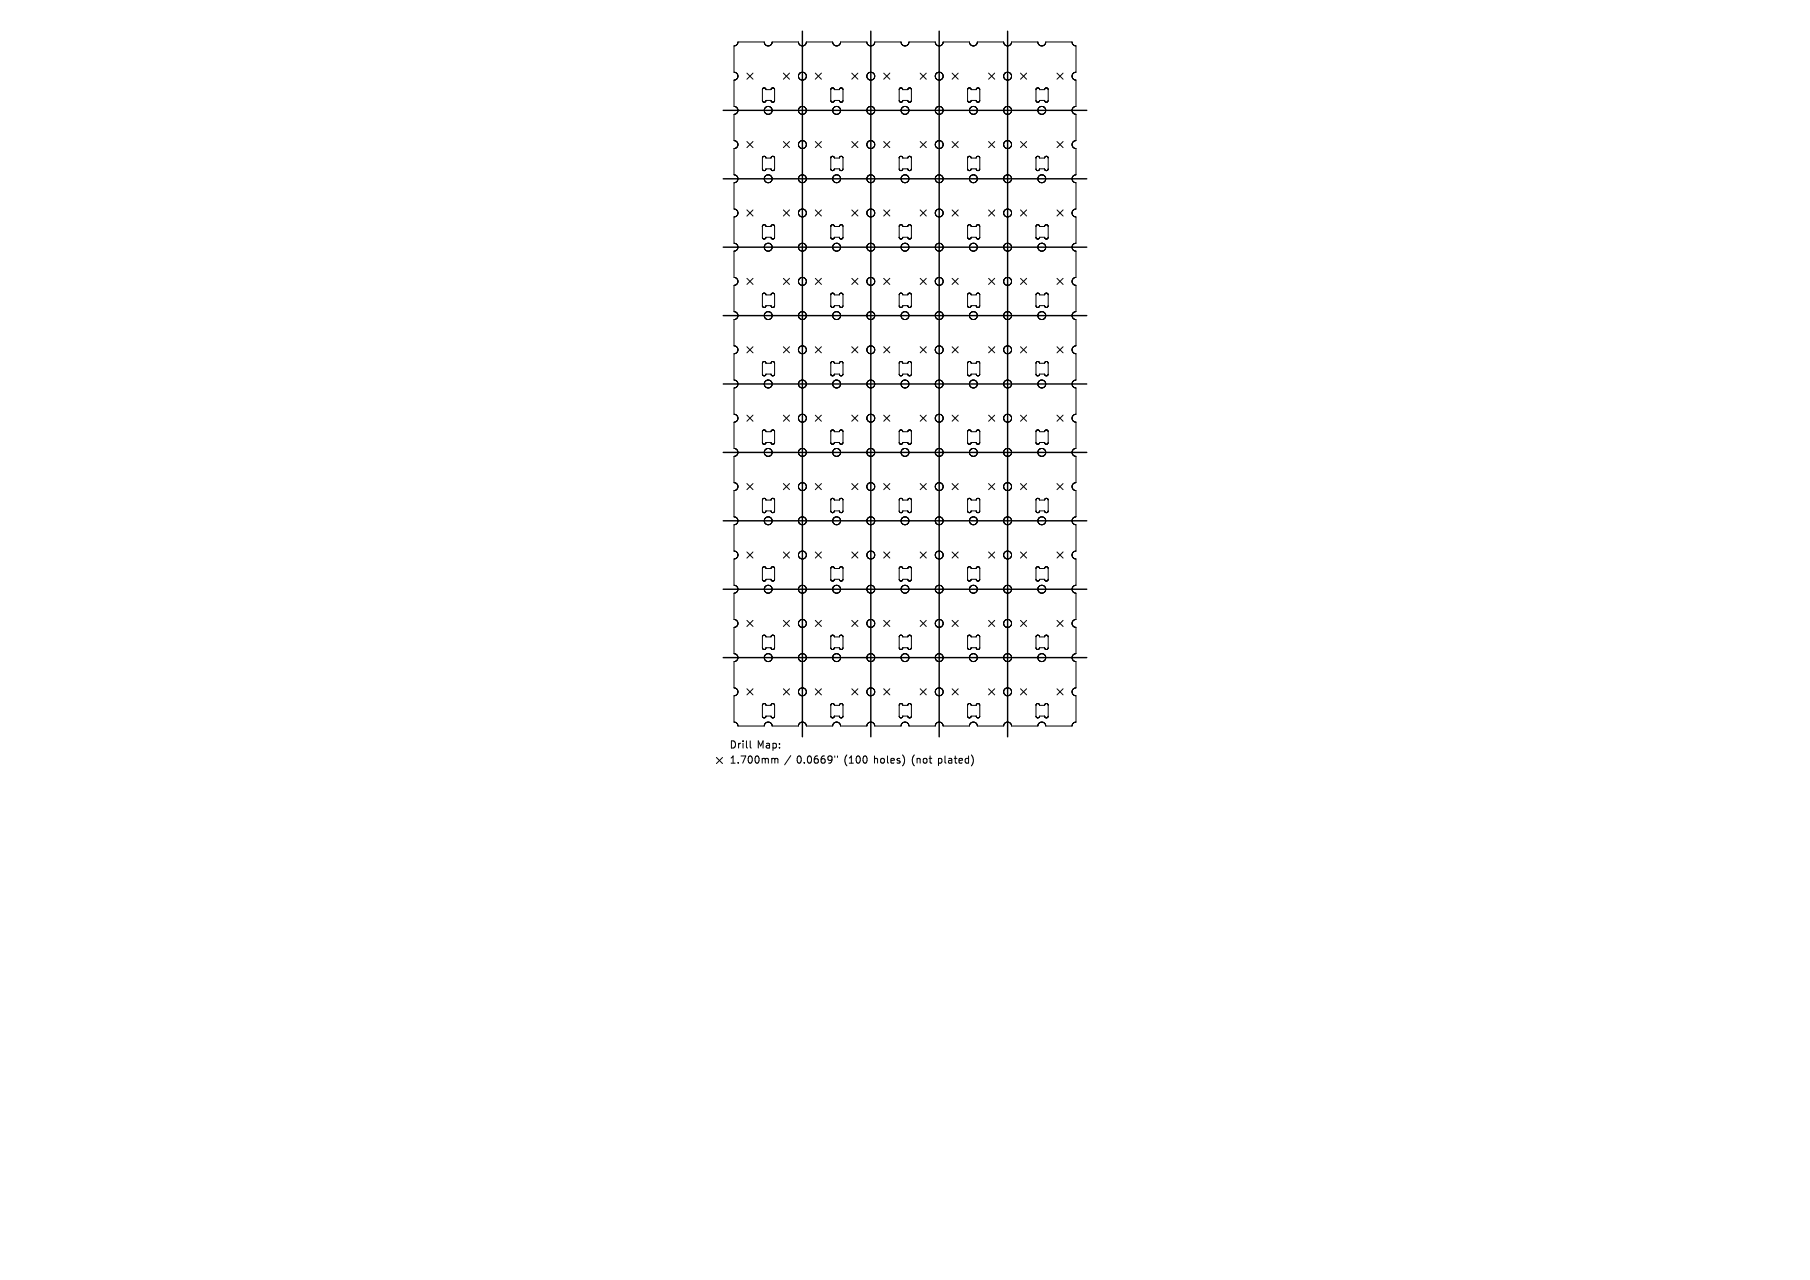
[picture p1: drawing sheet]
<svg xmlns="http://www.w3.org/2000/svg" width="297mm" height="210mm" viewBox="0 0 297 210" stroke-linecap="round" stroke-linejoin="round" font-family="sans-serif">
<defs><g id="words">
<g font-size="1.6">
<text x="119.7" y="123">Drill</text>
<text x="119.7" y="125.5">1.700mm</text>
<text x="124.2" y="123">Map:</text>
<text x="130.7" y="125.5">0.0669&quot;</text>
<text x="138.5" y="125.5">(100</text>
<text x="143.4" y="125.5">holes)</text>
<text x="149.7" y="125.5">(not</text>
<text x="154.1" y="125.5">plated)</text>
</g>
</g></defs>
<g fill="none" stroke="#000" stroke-width=".16">
<path d="M120.5 13.1v4.4M120.5 11.9h.1M120.5 18.8v4.3M120.5 17.5h.1M120.5 13.1h.1M120.5 18.7v.1M120.5 17.5h.2M120.6 11.9h.1M120.7 11.9h.1M120.7 18.7h-.2M120.7 17.5h.1M120.7 18.7h.1"/>
<path d="M120.8 11.9h.1M120.8 17.5v.1M120.8 18.7h-.1M120.8 11.9l.2 .3M120.8 17.6h.1M120.8 18.7h.1M120.8 13l-.3 .1M120.8 7.4l-.4 .1 .1 4.4M120.9 13h-.1M120.9 17.6l.1 .1M120.9 7.4h-.1M120.9 13h.1"/>
<path d="M120.9 7.4h.1M120.9 12.9v.1M120.9 7.3v.1M121 17.7h.1M121 17.7v.1M121 18.5l-.2 .2M121 18.5h.1M121 12.2h.1M121 17.8h.1M121 12.2l.1 .1M121 17.8l.1 .1M121 12.7l-.1 .2"/>
<path d="M121.1 7.1l-.2 .2M121.1 12.7h-.1M121.1 12.3h.1M121.1 17.9h.1M121.1 7.1h.1M121.1 12.3v.1M121.1 17.9v.2M121.1 18.3l-.1 .2M121.1 18.2v.1M121.1 12.6v.1M121.1 12.6h.1M121.1 12.4h.1"/>
<path d="M121.1 7v.1M121.1 12.4v.2M121.1 18.1h.1M121.1 6.9v.1M121.1 18.1v.1M122.6 12l1 1M123.6 12l-1 1M125.1 14.7v1.8M125.1 16.5v.1M125.1 14.7h.1M125.1 16.6h.1M125.1 14.6v.1"/>
<path d="M125.1 14.6h.1M125.2 16.6v.1M125.2 14.5l-.1 .1M125.2 16.7h.1M125.2 14.5h.1M125.3 16.7l.1 .1M125.3 14.4l-.1 .1M125.3 14.4h.1M125.4 16.8h.1M125.4 14.4h.1M125.4 14.4h-.1M125.4 18.1l.2 .4"/>
<path d="M125.4 6.9h-4.3M125.4 18.1h.1M125.4 6.9h.1M125.4 6.9v.1M125.4 7v.1M125.4 7.1l.1 .1M125.5 16.8h-.1M125.5 7.2h.1M125.5 14.4h.1M125.5 7.2v.1M125.5 14.4v.1M125.5 7.3h.1"/>
<path d="M125.5 14.5h.1M125.5 7.3l.2 .1M125.6 16.7l-.1 .1M125.6 17.7l-.2 .4M125.6 18.5h.1M125.6 16.7h.1M125.6 14.5h.1M125.6 18.5v.1M125.6 17.7h.1M125.6 18.6h.1M125.6 17.6v.1M125.6 18.6l.3 .1"/>
<path d="M125.6 17.6h.1M125.6 14.5l.1 .1M125.6 16.6v.1M125.7 14.6h.1M125.7 16.6h.1M125.7 14.6v.1M125.7 7.4h.1M125.7 14.7h.8M125.7 16.5v.1M125.7 16.5h.8M125.7 16.5h.1M125.7 7.4l.1 .1"/>
<path d="M125.8 17.5l-.2 .1M125.8 7.5h.1M125.8 17.5h.1M125.9 17.5h-.1M125.9 18.7h.1M125.9 7.5h.1M125.9 18.7l.1 .1M125.9 17.5h.1M126 18.8h.1M126 17.5h-.1M126 7.5h.1M126 17.5h.1"/>
<path d="M126 17.5h.2M126.2 18.7l-.2 .1M126.2 7.5h-.2M126.2 17.5h.1M126.2 7.5h.1M126.2 18.7h.1M126.3 18.7h-.1M126.3 17.5h.1M126.3 18.7h.1M126.4 17.5v.1M126.4 18.7h-.1M126.4 17.6l.2 .1"/>
<path d="M126.4 18.7h.1M126.5 7.4l-.3 .1M126.5 7.4h.1M126.5 7.3v.1M126.5 16.5h.1M126.5 14.7h.1M126.5 16.5v.1M126.5 16.6h.1M126.5 7.3h.1M126.5 14.6v.1M126.6 16.6v.1M126.6 14.5l-.1 .1"/>
<path d="M126.6 18.5l-.2 .2M126.6 17.7v.1M126.6 16.7h.1M126.6 18.4v.1M126.6 17.8h.1M126.6 7.2l-.1 .1M126.6 14.5h.1M126.6 18.4h.1M126.6 7.2h.1M126.6 17.8l.1 .1M126.7 17.9h.1M126.7 18.4h-.1"/>
<path d="M126.7 16.7h.1M126.7 7.1l-.1 .1M126.7 16.7v.1M126.7 14.5h-.1M126.7 17.9v.1M126.7 7v.1M126.7 18.3v.1M126.7 14.4v.1M126.7 18v.1M126.7 18.2v.1M126.7 6.9v.1M126.7 6.9h4.3"/>
<path d="M126.7 18.1h.1M126.7 6.9h.1M126.7 18.1v.1M126.7 14.4h.1M126.7 16.8h.1M126.8 16.8h.1M126.8 14.4h-.1M126.8 14.4h.1M126.9 16.8h-.1M126.9 14.4h.1M126.9 16.8h.1M126.9 14.4v.1"/>
<path d="M126.9 14.5h.1M126.9 16.7v.1M127 16.7h-.1M127 14.5h.1M127 14.5l.1 .1M127 16.7h.1M127.1 16.6l-.1 .1M127.1 16.6h.1M127.1 14.6h.1M127.1 14.6v.1M127.1 14.7h.1M127.1 16.5v.1"/>
<path d="M127.1 14.7v1.8M127.1 16.5h.1M128.5 12l1 1M129.5 12l-1 1M131 18.1v.1M131 6.9v.1M131 18.1h.1M131 12.4v.2M131 7v.1M131 12.6h.1M131 12.4h.1M131 12.6l.1 .1"/>
<path d="M131 18.2v.1M131 18.3l.1 .1M131 7.1h.1M131.1 12.7h.1M131.1 7.1v.1M131.1 12.7v.1M131.1 18.4h.1M131.1 18.4l.1 .1M131.1 12.2l-.1 .2M131.1 7.2h.1M131.1 12.8h.1M131.1 12.2h.1"/>
<path d="M131.1 7.2l.2 .2M131.1 12.8v.1M131.1 17.7l-.1 .4M131.1 12.9h.1M131.1 12.1v.1M131.2 17.7h-.1M131.2 12.9l.1 .1M131.2 12.1h-.1M131.2 17.7h.1M131.2 18.5v.1M131.2 12.1h.1M131.2 18.6h.1"/>
<path d="M131.2 12v.1M131.2 12h.1M131.2 18.6l.2 .1M131.3 7.4h.1M131.3 17.6l-.1 .1M131.3 13v.1M131.3 17.6h.1M131.3 7.4l.1 .1M131.3 13.1h.1M131.4 17.5l-.1 .1M131.4 7.5h.1M131.4 18.7h.1"/>
<path d="M131.4 13.1h.1M131.4 11.9l-.2 .1M131.4 17.5h.1M131.4 11.9h.1M131.5 7.5h.1M131.5 18.7h.1M131.5 17.5h-.1M131.5 11.9h-.1M131.5 13.1h.1M131.5 7.5h.2M131.5 18.7l.2 .1M131.5 17.5h.1"/>
<path d="M131.5 13.1h.2M131.5 11.9h.1M131.7 11.8h.1M131.7 11.8l-.2 .1M131.7 17.5h.1M131.7 17.5h-.2M131.7 11.8l.2 .1M131.7 13.1h.1M131.7 7.5h.1M131.7 18.8h.1M131.8 13.1h-.1M131.8 18.7l-.1 .1"/>
<path d="M131.8 7.5h-.1M131.8 17.5h.1M131.9 13.1h-.1M131.9 17.5l.4 .4M131.9 7.5h-.1M131.9 18.7h-.1M131.9 11.9h.1M131.9 13.1h.1M131.9 11.9l.1 .1M132 7.5h-.1M132 7.5h.1M132 12h.1"/>
<path d="M132 18.6l-.1 .1M132.1 12h.1M132.1 18.6h-.1M132.1 18.6h.1M132.1 12l.1 .1M132.2 12.1h.1M132.2 7.3l-.2 .2M132.2 12.9l-.3 .2M132.2 7.3h.1M132.2 12.1l.1 .2M132.2 12.9h.1M132.2 18.5l-.1 .1"/>
<path d="M132.2 12.8v.1M132.2 7.2v.1M132.2 18.5h.1M132.2 12.8h.1M132.2 7.2h.1M132.2 18.4v.1M132.3 18.4h-.1M132.3 12.3h.1M132.3 17.9h.1M132.3 12.3v.1M132.3 17.9v.2M132.3 18.3v.1"/>
<path d="M132.3 18.2v.1M132.3 12.6l-.1 .2M132.3 12.4h.1M132.3 12.6h.1M132.3 7l-.1 .2M132.3 12.4v.2M132.3 18.1h.1M132.3 6.9v.1M132.3 18.1v.1M133.8 12l1 1M134.8 12l-1 1M136.3 14.7v1.8"/>
<path d="M136.3 14.7h.1M136.3 16.5v.1M136.3 16.6h.1M136.3 14.6v.1M136.4 14.6h-.1M136.4 16.6v.1M136.4 14.6h.1M136.4 14.5v.1M136.4 14.5h.1M136.4 16.7h.1M136.4 16.7l.2 .1M136.5 14.5h-.1"/>
<path d="M136.5 14.4v.1M136.6 16.8h.1M136.6 14.4h-.1M136.6 14.4h.1M136.6 18.1v.1M136.6 6.9h-4.3M136.6 18.1h.1M136.6 6.9h.1M136.6 6.9v.1M136.6 18v.1M136.6 18.2v.1M136.6 18.3l.1 .1"/>
<path d="M136.6 7l.1 .1M136.6 17.9v.1M136.7 16.8h-.1M136.7 7.1l.1 .2M136.7 14.4h.1M136.7 17.9h-.1M136.7 18.4h.1M136.7 17.8v.1M136.7 14.4l.1 .1M136.7 18.4v.1M136.7 17.8h.1M136.7 18.5l.2 .1"/>
<path d="M136.7 17.7v.1M136.8 16.7l-.1 .1M136.8 14.5h.1M136.8 16.7h.1M136.8 7.3h.1M136.8 7.3l.2 .1M136.9 14.5v.1M136.9 16.6l-.1 .1M136.9 17.6l-.2 .1M136.9 18.6h.1M136.9 16.6h.1M136.9 17.6h.1"/>
<path d="M136.9 18.6l.1 .1M136.9 14.6v.1M136.9 14.7h.8M137 18.7h.1M137 7.4v.1M137 7.5h.1M137.1 7.5h.2M137.1 18.7h.1M137.2 17.5l-.3 .1M137.2 18.7v.1M137.2 18.8h.1M137.2 17.5h.1"/>
<path d="M137.3 17.5h-.1M137.3 17.5h.1M137.4 18.8h-.1M137.4 17.5h.1M137.4 7.5h-.1M137.5 17.5h.1M137.5 7.5h-.1M137.5 17.5l.2 .1M137.5 7.5h.1M137.6 7.5h-.1M137.6 18.7l-.2 .1M137.6 18.7h.1"/>
<path d="M137.6 7.4v.1M137.7 18.6l-.1 .1M137.7 17.6h.1M137.7 18.6h.1M137.7 17.6l.2 .2M137.7 16.5h-.8v.1M137.7 16.5h.1M137.7 16.5v.1M137.7 14.7h.1M137.7 16.6h.1M137.8 14.6l-.1 .1M137.8 16.6h.1"/>
<path d="M137.8 14.6h.1M137.8 16.6v.1M137.8 14.5v.1M137.8 7.3l-.2 .1M137.8 16.7h.1M137.8 7.3h.1M137.8 14.5h.1M137.9 18.4l-.2 .2M137.9 17.8v.1M137.9 16.7h.1M137.9 17.9h.1M137.9 18.4h.1"/>
<path d="M137.9 7.1l-.1 .2M137.9 16.7v.1M137.9 18.3v.1M137.9 17.9v.1M137.9 7v.1M137.9 18v.1M137.9 18.2v.1M137.9 6.9v.1M137.9 16.8h.1M137.9 6.9h4.3M137.9 18.1h.1M137.9 6.9h.1"/>
<path d="M137.9 18.1v.1M137.9 14.4l-.1 .1M138 16.8h.1M138 14.4h-.1M138 14.4h.1M138.1 16.8h-.1M138.1 14.4h.1M138.1 16.8h.1M138.1 14.4l.1 .1M138.2 16.7l-.1 .1M138.2 16.7h.1M138.2 14.5h.1"/>
<path d="M138.3 14.5v.1M138.3 14.6h.1M138.3 16.6l-.1 .1M138.3 16.6h.1M138.3 14.6v.1M138.3 14.7h.1M138.3 16.5v.1M138.3 14.7v1.8M138.3 16.5h.1M139.8 12l1 1M140.8 12l-1 1M142.2 18.1l.1 .1"/>
<path d="M142.2 6.9v.1M142.2 18.1h.1M142.2 7l.1 .1M142.2 12.6h.1M142.3 12.6v.2M142.3 18.2v.1M142.3 17.9l-.1 .2M142.3 18.3v.1M142.3 12.3l-.1 .3M142.3 7.1h.1M142.3 17.9h.1M142.3 12.3h.1"/>
<path d="M142.3 7.1l.1 .2M142.3 18.4h.1M142.3 18.4v.1M142.3 17.8v.1M142.3 17.8h.1M142.3 12.8h.1M142.3 18.5h.1M142.3 12.8l.1 .1M142.4 18.5l.1 .1M142.4 7.3h.1M142.4 7.3v.1M142.4 12.9v.1"/>
<path d="M142.4 7.4l.2 .1M142.4 13l.2 .1M142.5 18.6h.1M142.5 12l-.2 .3M142.5 18.6l.3 .2M142.5 12h.1M142.6 7.5h.1M142.6 13.1h.1M142.7 7.5h.1M142.7 13.1h.1M142.8 17.5l-.5 .3M142.8 7.5h.1"/>
<path d="M142.8 18.8h.1M142.8 11.9l-.3 .1M142.8 13.1h.1M142.9 17.5h.1M142.9 17.5h-.1M142.9 11.8l.1 .1M142.9 11.8l-.1 .1M143 13.1h-.1M143 11.9h.1M143 7.5h-.1M143 18.7l-.1 .1M143 17.5h.1"/>
<path d="M143 13.1h.1M143 18.7h.1M143 7.5h.1M143.1 13.1h-.1M143.1 11.9h.1M143.1 17.5h.1M143.1 18.7h-.1M143.1 13.1h.1M143.1 17.5l.1 .1M143.1 18.7h.1M143.2 11.9h.1M143.2 11.9l.2 .1"/>
<path d="M143.2 7.4l-.2 .1M143.2 17.6h.1M143.3 17.6h.1M143.3 7.4h-.1M143.3 13l-.2 .1M143.3 7.4h.1M143.3 13h.1M143.3 17.6l.1 .1M143.4 12v.1M143.4 18.6l-.3 .1M143.4 17.7h.1M143.4 12.1h.1"/>
<path d="M143.4 18.5v.1M143.4 12.9l-.1 .1M143.4 12.1l.1 .1M143.4 12.9h.1M143.4 17.7l.1 .1M143.4 7.2l-.1 .2M143.5 12.2h.1M143.5 17.8h.1M143.5 7.2h-.1M143.5 12.2v.1M143.5 17.8v.1M143.5 12.7l-.1 .2"/>
<path d="M143.5 7.1v.1M143.5 12.3h.1M143.5 12.7h.1M143.5 17.9h.1M143.5 7.1h.1M143.5 12.3v.1M143.5 17.9v.2M143.5 12.6v.1M143.5 12.6h.1M143.5 12.4h.1M143.5 7v.1M143.5 12.4v.2"/>
<path d="M143.5 18.1h.1M143.5 6.9v.1M143.5 18.1l-.1 .4M145 12l1 1M146 12l-1 1M147.5 16.5h.1M147.6 14.7l-.1 1.8M147.6 16.5v.1M147.6 14.6v.1M147.6 14.6h.1M147.6 14.5v.1M147.6 16.6v.1"/>
<path d="M147.6 16.7h.1M147.6 14.5h.1M147.7 16.7h.1M147.7 16.7v.1M147.7 16.8h.1M147.7 14.4l-.1 .1M147.8 16.8h.1M147.8 14.4h-.1M147.8 14.4h.1M147.9 18.1v.1M147.9 6.9h-4.4M147.9 6.9h.1"/>
<path d="M147.9 18.1h.1M147.9 6.9v.1M147.9 14.4h.1M147.9 18.2v.1M147.9 18v.1M147.9 18.3v.1M147.9 17.9v.1M147.9 7v.1M147.9 7.1v.1M147.9 16.8h-.1M147.9 7.2h.1M147.9 7.2l.1 .1"/>
<path d="M147.9 14.4l.1 .1M147.9 16.8h.1M147.9 17.8v.1M147.9 18.4l.1 .1M148 7.3h.1M148 18.5h.1M148 17.7l-.1 .1M148 16.7l-.1 .1M148 7.3l.1 .1M148 17.7h.1M148 18.5l.2 .2M148 16.7h.1"/>
<path d="M148 14.5h.1M148.1 16.7h-.1M148.1 7.4h.1M148.1 14.5v.1M148.1 16.6v.1M148.1 14.6h.1M148.1 16.6h.1M148.1 14.6v.1M148.1 16.5v.1M148.1 16.5h.9M148.1 16.5h.1M148.1 7.4l.2 .1"/>
<path d="M148.2 17.5l-.2 .2M148.2 18.7h.1M148.3 17.5h-.1M148.3 18.7h.1M148.3 17.5h.1M148.3 7.5h.1M148.4 7.5h.1M148.4 17.5h-.1M148.4 18.7l.1 .1M148.5 18.8h.1M148.5 17.5h-.1M148.5 7.5h.1"/>
<path d="M148.5 17.5h.1M148.6 7.5h-.1M148.6 18.7l-.1 .1M148.6 17.5h.1M148.7 17.5h.1M148.7 7.5h-.1M148.7 18.7h-.1M148.7 18.7h.1M148.8 17.5l.2 .2M148.8 18.7h-.1M148.9 7.4l-.2 .1M148.9 7.4h.1"/>
<path d="M149 16.5h.1M149 16.5v.1M149 17.7h.1M149 18.5l-.2 .2M149 14.6v.1h-.9M149 14.6h.1M149 16.6h.1M149 16.6v.1M149 18.5h.1M149 14.5v.1M149 7.3l-.1 .1M149 17.7l.1 .1"/>
<path d="M149 7.3h.1M149 16.7h.1M149.1 17.8v.1M149.1 18.4l-.1 .1M149.1 14.5h-.1M149.1 7.2l-.1 .1M149.1 14.5h.1M149.1 7.2h.1M149.1 16.7h.1M149.1 7.1v.1M149.1 16.7l.1 .1M149.1 17.9v.1"/>
<path d="M149.1 18.3v.1M149.1 7v.1M149.1 14.4v.1M149.1 18v.1M149.1 18.2v.1M149.1 6.9v.1M149.1 6.9h4.4M149.1 18.1h.1M149.1 6.9h.1M149.1 18.1v.1M149.2 14.4h-.1M149.2 16.8h.1"/>
<path d="M149.2 14.4h.1M149.3 16.8h.1M149.3 14.4h.1M149.4 14.4v.1M149.4 16.7l-.1 .1M149.4 16.7h.1M149.4 14.5h.1M149.5 14.5h.1M149.5 16.7h-.1M149.5 16.7h.1M149.5 14.5v.1M149.5 16.6v.1"/>
<path d="M149.5 16.6h.1M149.5 14.6v.1M149.5 14.7v1.8M149.5 16.5v.1M149.5 16.5h.1M151 12l1 1M152 12l-1 1M153.5 18.1l.1 .4M153.5 6.9v.1M153.5 18.1h.1M153.5 12.4v.2M153.5 7v.1"/>
<path d="M153.5 12.6h.1M153.5 12.4h.1M153.5 12.6v.1M153.5 17.9v.2M153.5 12.3v.1M153.5 7.1h.1M153.5 17.9h.1M153.5 12.3h.1M153.5 12.7h.1M153.5 7.1v.1M153.5 12.7l.1 .2M153.5 17.8v.1"/>
<path d="M153.5 12.2v.1M153.5 7.2h.1M153.5 17.8h.1M153.6 12.2h-.1M153.6 7.2l.1 .2M153.6 17.7l-.1 .1M153.6 12.1v.1M153.6 12.9h.1M153.6 17.7h.1M153.6 12.9l.1 .1M153.6 12.1h.1M153.6 18.5v.1"/>
<path d="M153.6 18.6l.3 .1M153.6 12v.1M153.7 17.6l-.1 .1M153.7 7.4h.1M153.7 13h.1M153.7 17.6h.1M153.7 13l.2 .1M153.8 7.4l.2 .1M153.8 17.6h-.1M153.8 11.9l-.2 .1M153.8 11.9h.1M153.9 17.5l-.1 .1"/>
<path d="M153.9 18.7h.1M153.9 11.9h-.1M153.9 13.1h.1M153.9 17.5h.1M153.9 11.9h.1M154 17.5h-.1M154 18.7h.1M154 7.5h.1M154 11.9h-.1M154 13.1h.1M154 18.7l.1 .1M154 17.5h.1"/>
<path d="M154 11.9h.1M154.1 11.8l-.1 .1M154.1 11.8l.1 .1M154.1 17.5h-.1M154.1 17.5h.1M154.2 11.9l.3 .1M154.2 13.1h-.1M154.2 17.5l.5 .3M154.2 7.5h-.1M154.2 18.8h-.1M154.3 13.1h-.1M154.3 13.1h.1"/>
<path d="M154.3 7.5h-.1M154.3 7.5h.1M154.4 13.1h-.1M154.4 7.5h-.1M154.4 13.1h.1M154.4 7.5h.1M154.5 12h.1M154.5 18.6l-.3 .2M154.5 12l.2 .3M154.5 18.6h.1M154.6 13l-.2 .1M154.6 7.4l-.2 .1"/>
<path d="M154.6 12.9v.1M154.6 7.3v.1M154.6 7.3h.1M154.6 18.5l-.1 .1M154.7 12.8l-.1 .1M154.7 18.5h-.1M154.7 12.8h.1M154.7 17.8h.1M154.7 17.8v.1M154.7 18.4v.1M154.7 18.4h.1M154.7 7.1l-.1 .2"/>
<path d="M154.7 12.3h.1M154.7 7.1h.1M154.7 17.9h.1M154.7 12.3l.1 .3M154.7 17.9l.1 .2M154.7 18.3v.1M154.7 18.2v.1M154.8 12.6l-.1 .2M154.8 12.6h.1M154.8 7l-.1 .1M154.8 18.1h.1M154.8 6.9v.1"/>
<path d="M154.8 18.1l-.1 .1M156.2 12l1 1M157.2 12l-1 1M158.8 16.5h.1M158.8 16.5v.1M158.8 14.6v1.9M158.8 16.6h.1M158.8 14.6h.1M158.8 16.6v.1M158.8 16.7h.1M158.9 16.7h.1M158.9 14.5l-.1 .1"/>
<path d="M158.9 14.5h.1M158.9 16.7l.1 .1M158.9 14.4v.1M159 14.4h-.1M159 16.8h.1M159.1 18.1v.1M159.1 6.9h-4.3M159.1 18.1h.1M159.1 6.9h.1M159.1 6.9v.1M159.1 18v.1M159.1 18.2v.1"/>
<path d="M159.1 18.3v.1M159.1 17.9v.1M159.1 7v.1M159.1 16.8h.1M159.1 7.1l.1 .2M159.1 14.4h-.1M159.1 14.4h.1M159.1 17.9h.1M159.1 18.4h.1M159.1 18.4l.2 .2M159.1 17.8v.1M159.2 14.4h.1"/>
<path d="M159.2 14.4v.1M159.2 7.3h.1M159.2 16.7l-.1 .1M159.2 7.3l.2 .1M159.2 16.7h.1M159.2 14.5h.1M159.3 14.5l.1 .2h.8M159.3 16.7h-.1M159.3 17.6l-.2 .2M159.3 18.6h.1M159.3 17.6h.1M159.3 16.6v.1"/>
<path d="M159.3 16.6h.1M159.3 18.6l.1 .1M159.4 16.5l-.1 .1M159.4 16.5h.8M159.4 16.5h.1M159.4 7.4v.1M159.4 18.7h.1M159.4 18.7l.2 .1M159.4 7.5h.1M159.5 17.5l-.2 .1M159.5 7.5h.1M159.5 17.5h.1"/>
<path d="M159.6 18.8h.1M159.6 17.5h-.1M159.6 7.5h.1M159.7 17.5h-.1M159.7 17.5h.1M159.8 18.8h-.1M159.8 17.5h.1M159.8 18.7v.1M159.8 17.5l.3 .1M159.9 7.5h-.2M159.9 18.7h-.1M160 7.5h-.1"/>
<path d="M160 18.7h-.1M160 18.7h.1M160 7.5h.1M160 7.4v.1M160.1 17.6h.1M160.1 18.6l-.1 .1M160.1 17.6l.2 .1M160.1 18.6h.1M160.2 7.3l-.2 .1M160.2 16.5h.1M160.2 16.5v.1M160.2 14.6v.1"/>
<path d="M160.2 7.3h.1M160.2 14.6h.1M160.2 16.6h.1M160.2 14.5v.1M160.2 16.6l.1 .1M160.3 16.7h.1M160.3 18.5l-.2 .1M160.3 17.7v.1M160.3 14.5h-.1M160.3 17.8h.1M160.3 18.4v.1M160.3 14.5h.1"/>
<path d="M160.3 18.4h.1M160.3 17.8v.1M160.3 17.9h.1M160.3 7.1l-.1 .2M160.3 16.7l.1 .1M160.4 17.9v.1M160.4 18.3l-.1 .1M160.4 7l-.1 .1M160.4 18v.1M160.4 18.2v.1M160.4 6.9v.1M160.4 16.8h.1"/>
<path d="M160.4 6.9h4.3M160.4 18.1h.1M160.4 6.9h.1M160.4 18.1v.1M160.4 14.4l-.1 .1M160.4 14.4h.2M160.4 14.4h.1M160.5 16.8h.1M160.6 14.4h.1M160.6 16.8h-.1M160.6 16.8h.1M160.6 14.4v.1"/>
<path d="M160.6 14.5h.1M160.6 16.7v.1M160.6 16.7h.1M160.7 16.7h-.1M160.7 14.5h.1M160.7 16.7h.1M160.7 14.5v.1M160.7 14.6h.1M160.8 14.6v.1M160.8 14.7h.1M160.8 16.5l-.1 .2M160.8 14.7v1.8"/>
<path d="M160.8 16.5h.1M162.2 12l1 1M163.2 12l-1 1M164.7 18.1v.1M164.7 6.9v.1M164.7 18.1h.1M164.7 12.4v.2M164.7 7l.1 .2M164.7 12.4h.1M164.7 12.6h.1M164.7 12.6l.1 .2M164.7 18.2v.1"/>
<path d="M164.7 17.9v.2M164.7 18.3v.1M164.7 12.3v.1M164.7 17.9h.1M164.7 12.3h.1M164.7 18.4h.1M164.8 18.4v.1M164.8 7.2h.1M164.8 12.8h.1M164.8 18.5h.1M164.8 7.2v.1M164.8 12.8v.1"/>
<path d="M164.8 18.5l.1 .1M164.8 12.1l-.1 .2M164.8 12.9h.1M164.8 7.3h.1M164.8 12.9l.3 .2M164.8 12.1h.1M164.8 7.3l.2 .2M164.9 12.1h-.1M164.9 12v.1M164.9 18.6h.1M164.9 12h.1M165 18.6l.1 .1"/>
<path d="M165 12h-.1M165 7.5h.1M165.1 7.5h.1M165.1 11.9l-.1 .1M165.1 13.1h.1M165.1 11.9h.1M165.1 17.5l-.4 .4M165.1 18.7h.1M165.2 7.5h.1M165.2 18.7l.1 .1M165.2 17.5h-.1M165.2 13.1h.1"/>
<path d="M165.3 17.5h-.1M165.3 18.8h.1M165.3 7.5h.1M165.3 11.8l-.2 .1M165.3 13.1h.1M165.3 11.8l.2 .1M165.3 17.5h.2M165.3 17.5h.1M165.3 11.8h.1M165.5 13.1h-.2M165.5 11.9h.1M165.5 18.7l-.2 .1"/>
<path d="M165.5 17.5h.1M165.5 7.5h-.2M165.5 13.1h.1M165.5 7.5h.1M165.5 18.7h.1M165.6 13.1h-.1M165.6 11.9h.1M165.6 18.7h-.1M165.6 17.5h.1M165.6 7.5h-.1M165.6 11.9l.2 .1M165.6 13.1h.1"/>
<path d="M165.6 17.5l.1 .1M165.6 7.5h.1M165.6 18.7h.1M165.7 13.1h-.1M165.7 7.4l-.1 .1M165.7 17.6h.1M165.7 13v.1M165.7 17.6l.1 .1M165.7 7.4h.1M165.8 12h.1M165.8 18.6l-.2 .1M165.8 18.6h.1"/>
<path d="M165.8 12v.1M165.8 17.7h.1M165.8 12.1h.1M165.8 18.5v.1M165.8 12.9l-.1 .1M165.9 12.9h-.1M165.9 12.1v.1M165.9 17.7l.1 .4M165.9 12.8v.1M165.9 7.2l-.2 .2M165.9 12.2h.1M165.9 12.8h.1"/>
<path d="M165.9 7.2h.1M165.9 12.2l.1 .2M165.9 18.4l-.1 .1M165.9 18.4h.1M165.9 12.7v.1M165.9 7.1v.1M166 12.7h-.1M166 7.1h-.1M166 18.3l-.1 .1M166 18.2v.1M166 12.6v.1M166 12.6h.1"/>
<path d="M166 12.4h.1M166 7v.1M166 12.4v.2M166 6.9v.1M166 18.1h.1M166 18.1v.1M167.5 12l1 1M168.5 12l-1 1M170 16.5h.1M170 16.5v.1M170 14.7v1.8M170 14.6v.1"/>
<path d="M170 16.6h.1M170 16.6l.1 .1M170.1 16.7h.1M170.1 14.5l-.1 .1M170.1 14.5h.1M170.2 14.5h-.1M170.2 16.8h.1M170.2 14.4v.1M170.2 14.4h.1M170.2 14.4h.2M170.3 16.8h.1M170.3 18.1v.1"/>
<path d="M170.3 6.9h-4.3M170.3 6.9h.1M170.3 18.1h.1M170.3 6.9v.1M170.3 18v.1M170.3 18.2v.1M170.3 18.3l.1 .1M170.3 17.9v.1M170.3 7v.1M170.3 7.1l.1 .1M170.4 17.9h-.1M170.4 18.4h.1"/>
<path d="M170.4 16.8h-.1M170.4 7.2h.1M170.4 17.8v.1M170.4 16.8h.1M170.4 7.2l.1 .1M170.4 17.8h.1M170.4 18.4v.1M170.4 14.4v.1M170.4 18.5l.2 .2M170.4 17.7v.1M170.4 14.5l.2 .1M170.4 16.7v.1"/>
<path d="M170.4 16.7h.1M170.5 16.7h-.1M170.5 7.3h.1M170.5 16.7h.1M170.5 7.3v.1M170.5 7.4h.1M170.5 7.4l.3 .1M170.6 14.6h.1M170.6 16.6l-.1 .1M170.6 14.6v.1M170.6 14.7h.8M170.6 16.5v.1"/>
<path d="M170.6 16.5h.1M170.6 16.5h.8M170.6 17.6l-.2 .1M170.6 18.7h.1M170.6 17.5v.1M170.7 17.5h-.1M170.7 18.7h.1M170.7 17.5h.1M170.8 17.5h-.1M170.8 18.7h.1M170.8 7.5h.1M170.8 18.7l.2 .1"/>
<path d="M170.8 7.5h.2M170.8 17.5h.1M171 17.5h-.2M171 17.5h.1M171 7.5h.1M171 18.8h.1M171.1 7.5h-.1M171.1 18.7l-.1 .1M171.1 17.5h.1M171.1 18.7h.1M171.1 7.5h.1M171.2 7.5h-.1"/>
<path d="M171.2 17.5h.1M171.2 17.5l.2 .1M171.2 7.5h.1M171.3 7.4l-.1 .1M171.3 7.4h.1M171.4 18.6l-.3 .1M171.4 17.6h.1M171.4 17.6v.1M171.4 18.6h.1M171.4 16.5h.1M171.4 16.5v.1M171.4 14.6v.1"/>
<path d="M171.4 16.6h.1M171.4 18.5v.1M171.4 17.7h.1M171.4 14.6h.1M171.4 18.5h.1M171.4 17.7l.2 .4M171.5 16.6h.1M171.5 16.6v.1M171.5 7.3l-.2 .1M171.5 14.5l-.1 .1M171.5 14.5h.1M171.5 16.7h.1"/>
<path d="M171.5 7.3h.1M171.5 7.2v.1M171.5 7.2h.1M171.6 16.7h.1M171.6 7.1l-.1 .1M171.6 16.7v.1M171.6 7v.1M171.6 6.9v.1M171.6 6.9h4.3M171.6 18.1h.1M171.6 6.9h.1M171.6 18.1l-.2 .4"/>
<path d="M171.6 14.4l-.1 .1M171.6 16.8h.1M171.6 14.4h.2M171.6 14.4h.1M171.7 16.8h.1M171.8 14.4h.1M171.8 14.4l.1 .1M171.8 16.7l-.1 .1M171.8 16.7h.1M171.9 14.5h.1M171.9 16.7h-.1M171.9 14.5l.1 .1"/>
<path d="M171.9 16.6v.1M172 16.6h-.1M172 14.6h.1M172 16.6h.1M172 14.6v.1M172 16.5v.1M172 14.7h.1M172 14.7v1.8M172 16.5h.1M173.4 12l1 1M174.4 12l-1 1M175.9 18.1v.1"/>
<path d="M175.9 6.9v.1M175.9 18.1h.1M175.9 12.4v.2M175.9 7v.1M175.9 12.4h.1M175.9 12.6h.1M175.9 12.6v.1M175.9 18.2v.1M175.9 18.3l.1 .2M175.9 17.9v.2M175.9 12.3v.1M175.9 17.9h.1"/>
<path d="M175.9 7.1h.1M175.9 12.7h.1M175.9 12.3h.1M176 7.1l.1 .2M176 12.7l.1 .2M176 17.8l-.1 .1M176 12.2l-.1 .1M176 17.8h.1M176 12.2h.1M176 18.5h.1M176 18.5l.2 .2M176 17.7v.1"/>
<path d="M176 17.7h.1M176.1 7.3v.1M176.1 12.9v.1M176.1 7.4h.1M176.1 13h.1M176.1 17.6l-.1 .1M176.2 7.4l.4 .1-.1 4.4M176.2 17.6h-.1M176.2 13l.3 .1M176.2 18.7h.1M176.2 17.6h.1M176.2 11.9l-.2 .3"/>
<path d="M176.2 17.5v.1M176.2 11.9h.1M176.3 17.5h-.1M176.3 18.7h.1M176.3 18.7h.2M176.3 17.5h.1M176.3 11.9h-.1M176.4 11.9h-.1M176.5 18.7v.1M176.5 17.5h-.2M176.5 11.9h-.1M176.5 13.1h.1"/>
<path d="M176.5 18.8v4.3M176.5 17.5h.1M176.5 13.1v4.4M176.5 11.9h.1M120.5 24.4v4.3M120.5 23.1h.1M120.5 34.3h.1M120.5 30v4.3M120.5 28.7h.1M120.5 39.9h.1M120.5 24.4h.1M120.5 28.7l.3 .1"/>
<path d="M120.5 39.9h.2M120.5 30h.1M120.6 35.6h-.2l.1 4.3M120.6 24.3l-.1 .1M120.6 23.1h.1M120.6 34.3h.1M120.7 23.1l.1 .1M120.7 34.3l.1 .1M120.7 35.6h-.1M120.7 24.3h-.1M120.7 29.9l-.2 .1M120.7 39.9v.1"/>
<path d="M120.7 40h.1M120.7 29.9h.1M120.8 34.4h.1M120.8 24.3h-.1M120.8 40h.1M120.8 34.4l.2 .2M120.8 24.3h.1M120.8 35.5l-.1 .1M120.8 23.2h.1M120.8 28.8h.1M120.9 23.2h.1M120.9 35.4l-.1 .1"/>
<path d="M120.9 28.8v.1M120.9 35.4h.1M120.9 23.2v.1M120.9 29.8l-.2 .1M120.9 28.9h.1M120.9 23.3h.1M120.9 28.9l.2 .2M120.9 29.8h.1M120.9 23.3l.2 .4M120.9 35.3v.1M121 24.1l-.2 .2M121 34.6h.1"/>
<path d="M121 24.1h.1M121 24v.1M121 34.6v.1M121 34.7l.1 .1M121 24h.1M121 29.6l-.1 .2M121.1 29.6h-.1M121.1 29.1h.1M121.1 23.9l-.1 .1M121.1 29.1v.1M121.1 34.8h.1M121.1 23.9h.1"/>
<path d="M121.1 34.8v.1M121.1 29.4v.2M121.1 29.2v.1M121.1 29.3v.1M121.1 29.4h.1M121.1 23.8v.1M121.1 34.9h.1M121.1 34.9l-.2 .4M121.1 23.7v.1M122.6 23.2l1 1M122.6 34.4l1 1M123.6 23.2l-1 1"/>
<path d="M123.6 34.4l-1 1M125.1 25.9v1.8M125.1 27.7h.1M125.1 37.1v1.9M125.1 25.9h.1M125.1 37.1h.1M125.1 27.7v.1M125.1 39h.1M125.1 27.8h.1M125.1 25.8v.1M125.1 27.8l.1 .1M125.1 39v.1"/>
<path d="M125.1 37v.1M125.1 39.1h.1M125.1 25.8h.1M125.2 39.1h.1M125.2 25.8h-.1M125.2 27.9h.1M125.2 39.1v.1M125.2 27.9l.1 .1M125.2 25.7v.1M125.2 25.7h.1M125.2 39.2h.1M125.3 25.7h-.1"/>
<path d="M125.3 39.2h.1M125.3 28h.1M125.3 36.9l-.2 .1M125.3 25.7h.1M125.3 36.9h.1M125.3 25.6v.1M125.4 28h.1M125.4 39.2h.1M125.4 36.9h-.1M125.4 25.6h.1M125.4 36.9h.1M125.4 25.6h-.1"/>
<path d="M125.4 29.3v.1M125.4 29.4h.1M125.4 29.4v.1M125.4 29.2v.1M125.4 25.6l.2 .1M125.4 29.1v.1M125.4 29.5v.1M125.4 29.6h.1M125.4 29.1h.1M125.5 36.9h.1M125.5 28h-.1M125.5 39.2h-.1"/>
<path d="M125.5 29.6v.1M125.5 29l-.1 .1M125.5 29.7l.2 .2M125.5 29h.1M125.5 28h.1M125.5 39.2h.1M125.6 39.2h-.1M125.6 28h-.1M125.6 36.9h.1M125.6 39.2h.1M125.6 25.7h.1M125.6 27.9v.1"/>
<path d="M125.6 36.9v.1M125.6 25.7l.1 .1M125.6 27.9h.1M125.6 39.1v.1M125.6 37h.1M125.6 39.1h.1M125.7 39.1h-.1M125.7 25.8h.1M125.7 37v.1M125.7 39.1h.1M125.7 27.8l-.1 .1M125.7 25.8v.1"/>
<path d="M125.7 37.1h.1M125.7 27.8h.1M125.7 28.8l-.2 .2M125.7 29.9h.1M125.7 39v.1M125.7 39h.8M125.7 39h.1M125.7 37.1h.8M125.7 25.9h.1M125.7 25.9h.8M125.7 28.8h.1M125.8 28.8h-.1"/>
<path d="M125.8 29.9h.1M125.8 28.7v.1M125.8 29.9l.1 .1M125.9 39.9l-.3 .2M125.9 28.7h-.1M125.9 30h.1M125.9 39.9h.1M125.9 28.7h.1M126 30h.1M126 39.9h-.1M126 28.7h-.1M126 28.7l.5 .1"/>
<path d="M126 39.9h.2M126 39.9h.1M126 28.7h.1M126.2 39.9h.1M126.2 39.9l.1 .1M126.3 40h.1M126.4 40h.1M126.5 29.8l-.5 .2M126.5 28.8h.1M126.5 28.8v.1M126.5 29.8h.1M126.5 28.9h.1"/>
<path d="M126.5 27.7l-.8 .1M126.5 27.7h.1M126.5 25.9h.1M126.5 39h.1M126.5 37.1h.1M126.5 27.7v.1M126.5 27.8h.1M126.5 25.8v.1M126.5 39v.1M126.5 39.1h.1M126.5 37v.1M126.5 27.8l.1 .1"/>
<path d="M126.6 29.7l-.1 .1M126.6 28.9h.1M126.6 25.8h-.1M126.6 27.9h.1M126.6 39.1h.1M126.6 37h-.1M126.6 28.9l.1 .2M126.6 29.7h.1M126.6 25.8h.1M126.6 37h.1M126.6 25.7v.1M126.6 25.7h.1"/>
<path d="M126.6 39.1v.1M126.6 36.9v.1M126.6 27.9v.1M126.6 36.9h.1M126.6 39.2h.1M126.6 28h.1M126.7 39.2h.1M126.7 28h.1M126.7 29.6l-.1 .1M126.7 29.1h.1M126.7 29.1v.4M126.7 29.5v.1"/>
<path d="M126.7 36.9h-.1M126.7 36.9h.1M126.8 25.6l-.2 .1M126.8 36.9h-.1M126.8 39.2h.1M126.8 28h.1M126.8 36.9h.1M126.8 25.6h.1M126.9 28h-.1M126.9 39.2h-.1M126.9 36.9h.1M126.9 25.6v.1"/>
<path d="M126.9 39.2h.1M126.9 28h.1M126.9 25.7h.1M127 28h-.1M127 36.9h.1M127 39.2h-.1M127 27.9v.1M127 36.9l.1 .1M127 39.2h.1M127 25.7h.1M127 39.1v.1M127 39.1h.1"/>
<path d="M127 25.7v.1M127 25.8h.1M127.1 25.8h.1M127.1 39.1h-.1M127.1 37v.1M127.1 39v.1M127.1 25.8v.1M127.1 37.1h.1M127.1 27.8l-.1 .1M127.1 25.9v1.9M127.1 27.8h.1M127.1 39h.1"/>
<path d="M127.1 37.1v1.9M128.5 23.2l1 1M128.5 34.4l1 1M129.5 23.2l-1 1M129.5 34.4l-1 1M131 34.9v.2M131 23.7v.1M131 23.8l.2 .3M131 34.9h.1M131 29.3v.1M131 29.4h.1M131 29.2v.1"/>
<path d="M131 29.4l.1 .2M131 23.6v.1M131 35.1h.1M131 35.1l.1 .1M131 34.8v.1M131 23.6h.1M131 34.8h.1M131 29.1v.1M131.1 29.6h.1M131.1 29.1h-.1M131.1 23.5l-.1 .1M131.1 35.2h.1"/>
<path d="M131.1 35.2v.1M131.1 23.5h.1M131.1 29.6v.1M131.1 29v.1M131.1 23.4v.1M131.1 35.3h.1M131.1 29.7l.2 .2M131.1 29h.1M131.1 35.3l.2 .2M131.1 23.4h.1M131.2 24.1v.1M131.2 34.5l-.2 .3"/>
<path d="M131.2 34.5h.1M131.2 24.2h.1M131.2 24.2l.3 .1M131.2 34.4v.1M131.3 28.8l-.2 .2M131.3 29.9h.1M131.3 23.2l-.2 .2M131.3 35.5h.1M131.3 28.8h.1M131.3 29.9l.4 .1M131.3 23.2h.1M131.4 40l-.2 .1"/>
<path d="M131.4 28.8h-.1M131.4 23.1l-.1 .1M131.4 35.5h.1M131.4 40h.1M131.4 28.7v.1M131.4 35.5l.1 .1M131.4 23.1h.1M131.5 28.7h-.1M131.5 39.9l-.1 .1M131.5 23.1h-.1M131.5 35.6h.1M131.5 24.3v.1"/>
<path d="M131.5 28.7h.1M131.5 39.9h.1M131.5 35.6h.2M131.5 24.4h.2M131.5 23.1h.1M131.7 39.9h-.2M131.7 28.7h.1M131.7 34.3l-.5 .1M131.7 23.1h-.2M131.7 28.7h-.2M131.7 23.1h.1M131.7 39.9h.1"/>
<path d="M131.7 34.3h.1M131.7 35.6h.1M131.7 24.4h.1M131.7 30h.1M131.7 39.9l.3 .1M131.8 35.6h-.1M131.8 23.1h.1M131.8 34.3h.1M131.8 30h-.1M131.8 28.7h.1M131.9 34.3l.1 .1M131.9 35.6h-.1"/>
<path d="M131.9 23.1h.1M131.9 28.7l.1 .1M131.9 30h-.1M131.9 35.5v.1M131.9 23.1l.3 .3M131.9 35.5h.1M132 29.9l-.1 .1M132 28.8h.1M132 28.8l.2 .1M132 29.9h.1M132 24.3l-.3 .1M132 34.4h.1"/>
<path d="M132.1 24.2l-.1 .1M132.1 34.4h.1M132.1 29.8l-.1 .1M132.1 24.2h.1M132.1 34.4v.1M132.1 34.5h.1M132.2 34.5v.1M132.2 24.1l-.1 .1M132.2 29.8h-.1M132.2 28.9h.1M132.2 29.7v.1M132.2 28.9v.1"/>
<path d="M132.2 35.3l-.3 .2M132.2 23.4h.1M132.2 29h.1M132.2 29.7h.1M132.2 23.4l.1 .1M132.2 35.3h.1M132.2 29l.1 .2M132.2 29.6v.1M132.2 24v.1M132.2 34.6l.1 .1M132.3 34.7v.1M132.3 35.2l-.1 .1"/>
<path d="M132.3 24h-.1M132.3 23.5h.1M132.3 29.6h-.1M132.3 23.5v.1M132.3 35.2h.1M132.3 29.6h.1M132.3 23.9v.1M132.3 34.8h.1M132.3 23.9h.1M132.3 34.8v.1M132.3 35.1v.1M132.3 23.6h.1"/>
<path d="M132.3 23.6v.1M132.3 35.1h.1M132.3 29.4v.2M132.3 29.2v.1M132.3 29.3v.1M132.3 29.4h.1M132.3 23.8v.1M132.3 34.9h.1M132.3 34.9v.2M132.3 23.7v.1M133.8 23.2l1 1M133.8 34.4l1 1"/>
<path d="M134.8 23.2l-1 1M134.8 34.4l-1 1M136.3 25.9v1.8M136.3 27.7h.1M136.3 37.1v1.9M136.3 25.9h.1M136.3 37.1h.1M136.3 27.7v.1M136.3 39h.1M136.3 27.8h.1M136.3 25.8v.1M136.3 39l.1 .1"/>
<path d="M136.4 37l-.1 .1M136.4 39.1v.1M136.4 27.8v.1M136.4 25.8h-.1M136.4 37h.1M136.4 27.9h.1M136.4 25.7v.1M136.4 36.9v.1M136.4 25.7h.1M136.4 27.9l.1 .1M136.4 36.9h.1M136.4 39.2h.1"/>
<path d="M136.5 28h.1M136.5 36.9h-.1M136.5 39.2h.1M136.5 36.9h.1M136.6 39.2h.1M136.6 28h.1M136.6 25.6l-.2 .1M136.6 36.9h-.1M136.6 25.6h.1M136.6 36.9h.1M136.6 29.3v.1M136.6 29.4h.1"/>
<path d="M136.6 29.4l.1 .2M136.6 29.2v.1M136.7 28h-.1M136.7 39.2h-.1M136.7 28h.1M136.7 25.6v.1M136.7 36.9h.1M136.7 39.2h.1M136.7 25.7h.1M136.7 29l-.1 .2M136.7 29.6v.1M136.7 29.7h.1"/>
<path d="M136.7 29h.1M136.8 39.2h-.1M136.8 25.7h.1M136.8 29.7h.1M136.8 28.9l-.1 .1M136.8 39.2h.1M136.8 29.7v.1M136.8 28.9h.1M136.8 36.9h.1M136.8 29.8h.1M136.8 25.7l.1 .1M136.8 36.9v.1"/>
<path d="M136.8 29.8l.2 .1M136.8 27.9l-.1 .1M136.8 37h.1M136.8 27.9h.1M136.9 25.8h.1M136.9 37h.1M136.9 39.1l-.1 .1M136.9 39.1h.1M136.9 37v.1M136.9 25.8v.1h.8M136.9 39v.1M136.9 37.1h.1"/>
<path d="M136.9 27.8l-.1 .1M136.9 39h.1M136.9 27.8h.1M136.9 39h.8M136.9 37.1h.8M137 28.8l-.2 .1M137 40h-.1M137 29.9h.1M137 28.8h.1M137 40h.1M137 28.7v.1M137.1 29.9l.1 .1"/>
<path d="M137.1 28.7h-.1M137.1 39.9l-.1 .1M137.2 39.9h-.1M137.2 30h.1M137.2 28.7h-.1M137.2 28.7h.1M137.2 39.9h.1M137.3 28.7h-.1M137.3 39.9h-.1M137.3 39.9h.1M137.3 28.7h.1M137.4 39.9l.2 .1"/>
<path d="M137.4 28.7h.1M137.4 30h-.1M137.5 30h-.1M137.5 28.7h.1M137.5 28.7l.1 .1M137.5 29.9v.1M137.6 40h.1M137.6 29.9h-.1M137.6 28.8h.1M137.6 28.8l.2 .1M137.6 29.9h.1M137.7 27.7l-.8 .1"/>
<path d="M137.7 39h.1M137.7 25.9h.1M137.7 27.7h.1M137.7 37.1h.1M137.7 27.7v.1M137.7 27.8h.1M137.8 27.8h.1M137.8 39h.1M137.8 37.1h-.1M137.8 25.8l-.1 .1M137.8 39v.1M137.8 39.1h.1"/>
<path d="M137.8 27.8v.1M137.8 37v.1M137.8 25.8h.1M137.8 29.7l-.2 .2M137.8 28.9h.1M137.8 27.9h.1M137.8 37h.1M137.8 28.9v.1M137.8 29.7h.1M137.8 25.7v.1M137.8 25.7h.1M137.8 39.1l.1 .1"/>
<path d="M137.8 27.9l.1 .1M137.8 29h.1M137.8 29l.1 .2M137.8 29.6v.1M137.9 39.2h.1M137.9 36.9l-.1 .1M137.9 25.7h-.1M137.9 28h.1M137.9 29.4l-.1 .2M137.9 29.2v.1M137.9 29.3v.1M137.9 29.4h.1"/>
<path d="M137.9 36.9h.1M137.9 25.7h.1M138 39.2h.1M138 36.9h-.1M138 25.6l-.1 .1M138 28h.1M138 36.9h.1M138 25.6h.1M138.1 25.6h.1M138.1 28h-.1M138.1 36.9h.1M138.1 39.2h-.1"/>
<path d="M138.1 39.2h.1M138.1 25.6l.1 .1M138.1 28h.1M138.2 39.2h-.1M138.2 28h-.1M138.2 36.9h.1M138.2 39.2h.1M138.2 36.9l.1 .1M138.2 27.9h.1M138.2 39.1v.1M138.2 25.7h.1M138.2 39.1h.1"/>
<path d="M138.2 25.7l.1 .1M138.3 27.9h-.1M138.3 25.8h.1M138.3 37h.1M138.3 27.9h.1M138.3 27.8v.1M138.3 37v.1M138.3 39.1h.1M138.3 39v.1M138.3 25.8v.1M138.3 27.8h.1M138.3 37.1h.1"/>
<path d="M138.3 25.9v1.9M138.3 39h.1M138.3 37.1v1.9M139.8 23.2l1 1M139.8 34.4l1 1M140.8 23.2l-1 1M140.8 34.4l-1 1M142.2 34.9l.1 .2M142.2 23.7v.1M142.2 23.8l.1 .1M142.2 34.9h.1M142.3 23.6l-.1 .1"/>
<path d="M142.3 35.1h.1M142.3 34.8l-.1 .1M142.3 35.1v.1M142.3 23.6h.1M142.3 34.8h.1M142.3 23.9h.1M142.3 29.1l.1 .6M142.3 23.9v.1M142.3 29.1h.1M142.3 23.5v.1M142.3 35.2h.1M142.3 24h.1"/>
<path d="M142.3 34.7v.1M142.3 23.5h.1M142.3 35.2v.1M142.3 24v.1M142.3 34.6v.1M142.3 35.3h.1M142.3 23.4v.1M142.3 24.1h.1M142.3 34.6h.1M142.3 23.4h.1M142.4 24.1l.1 .1M142.4 34.6h-.1"/>
<path d="M142.4 28.9l-.1 .2M142.4 29.7v.1M142.4 35.3v.1M142.4 23.3l-.1 .1M142.4 29.8h.1M142.4 28.9h.1M142.4 23.3h.1M142.4 35.4h.1M142.4 35.4l.2 .1M142.4 23.2v.1M142.5 29.8v.1M142.5 24.2v.1"/>
<path d="M142.5 34.4l-.1 .2M142.5 29.9h.1M142.5 34.4h.1M142.5 24.3h.1M142.6 28.8l-.2 .1M142.6 29.9h.1M142.6 23.2h-.2M142.6 34.4h-.1M142.6 35.5h.1M142.6 24.3h.1M142.6 28.8h.1M142.6 24.3l.2 .1"/>
<path d="M142.6 35.5l.1 .1M142.6 34.4h.1M142.6 23.1v.1M142.7 39.9l-.2 .1M142.7 28.7l-.1 .1M142.7 29.9v.1M142.7 30h.1M142.7 28.7h.1M142.7 39.9h.1M142.7 23.1h-.1M142.7 34.3l-.1 .1M142.7 35.6h.1"/>
<path d="M142.7 23.1h.1M142.7 34.3h.1M142.8 28.7h-.1M142.8 30h.1M142.8 39.9h-.1M142.8 34.3h-.1M142.8 35.6h.1M142.8 24.4h.1M142.9 28.7h-.1M142.9 28.7l.3 .1M142.9 39.9h.1M142.9 39.9h-.1"/>
<path d="M142.9 34.3h.1M142.9 34.3h-.1M143 23.1h-.3M143 35.6h-.1M143 24.4h-.1M143 23.1h.1M143 34.3h.1M143 30h-.1M143 39.9h.1M143 24.4h.1M143 23.1l.3 .1M143 35.6h.1"/>
<path d="M143 30h.1M143.1 24.3l-.1 .1M143.1 34.3h.1M143.1 39.9v.1M143.1 29.9l-.1 .1M143.1 34.3l.1 .1M143.1 24.3h.1M143.1 40l.3 .1M143.1 29.9h.1M143.2 24.3h-.1M143.2 34.4h.1M143.2 34.4l.2 .1"/>
<path d="M143.2 24.3h.1M143.2 29.9h-.1M143.2 28.8h.1M143.3 28.8h.1M143.3 29.9h-.1M143.3 35.5l-.3 .1M143.3 23.2h.1M143.3 35.4v.1M143.3 23.2l.2 .3M143.3 28.8l.1 .2M143.4 34.5h.1M143.4 24.2l-.2 .1"/>
<path d="M143.4 34.5v.1M143.4 24.1v.1M143.4 34.6h.1M143.4 24.1h.1M143.4 34.6l.1 .3M143.4 29.7l-.1 .2M143.4 29h.1M143.5 29.6l-.1 .1M143.5 29v.1M143.5 35.2l-.2 .2M143.5 23.5h.1M143.5 29.6h.1"/>
<path d="M143.5 35.2h.1M143.5 23.5v.1M143.5 29.1h.1M143.5 23.9l-.1 .2M143.5 29.1v.1M143.5 23.9h.1M143.5 23.6h.1M143.5 35.1v.1M143.5 23.6v.1M143.5 35.1h.1M143.5 29.4v.2M143.5 29.2v.1"/>
<path d="M143.5 29.3v.1M143.5 29.4h.1M143.5 23.8v.1M143.5 34.9h.1M143.5 34.9v.2M143.5 23.7v.1M145 23.2l1 1M145 34.4l1 1M146 23.2l-1 1M146 34.4l-1 1M147.5 25.9v1.8M147.5 27.7h.1"/>
<path d="M147.5 25.9h.1M147.5 39h.1M147.5 27.7l.1 .1M147.6 37.1l-.1 1.9M147.6 39v.1M147.6 27.8h.1M147.6 25.8l-.1 .1M147.6 37.1h.1M147.6 25.8h.1M147.6 37v.1M147.6 27.8v.1M147.6 37h.1"/>
<path d="M147.6 27.9h.1M147.6 39.1h.1M147.6 25.7v.1M147.6 25.7h.1M147.6 27.9l.1 .1M147.6 39.1l.1 .1M147.7 39.2h.1M147.7 36.9l-.1 .1M147.7 25.7h.1M147.7 28h.1M147.7 36.9h.1M147.8 39.2h.1"/>
<path d="M147.8 28h.1M147.8 36.9h-.1M147.8 25.6l-.1 .1M147.8 36.9h.1M147.8 25.6h.1M147.9 29.3v.1M147.9 29.4h.1M147.9 29.2v.1M147.9 29.4v.1M147.9 25.6v.1M147.9 36.9h.1M147.9 39.2h-.1"/>
<path d="M147.9 28h-.1M147.9 29.1v.1M147.9 29.5v.1M147.9 29.6l.2 .2M147.9 29.1h.1M147.9 28h.1M147.9 39.2h.1M147.9 25.7h.1M148 36.9h.1M148 28h-.1M148 25.7h.1M148 39.2h-.1"/>
<path d="M148 28h.1M148 36.9l.1 .2M148 27.9v.1M148 39.2h.1M148 27.9h.1M148 39.1v.1M148.1 25.7v.2M148.1 27.9h-.1M148.1 39.1h-.1M148.1 28.8l-.2 .3M148.1 29.8h.1M148.1 28.8h.1"/>
<path d="M148.1 29.8v.1M148.1 39.1h.1M148.1 39v.1M148.1 27.8v.1M148.1 37.1h.1M148.1 39h.1M148.1 29.9h.1M148.1 27.8h.1M148.1 39h.9M148.1 25.9h.1M148.1 25.9h.9M148.1 29.9l.2 .1"/>
<path d="M148.2 40l-.2 .1M148.3 40h-.1M148.3 28.7l-.2 .1M148.3 39.9v.1M148.3 30h.1M148.4 30h.1M148.4 39.9h-.1M148.4 28.7h-.1M148.5 30h.1M148.5 28.7h.1M148.5 39.9h.1M148.5 28.7h-.1"/>
<path d="M148.5 39.9h-.1M148.6 39.9h.1M148.6 30h-.1M148.6 28.7h.1M148.7 28.7l.2 .1M148.7 30h-.1M148.7 39.9v.1M148.7 40h.1M148.8 40l.2 .1M148.9 29.9l-.2 .1M148.9 28.8h.1M148.9 29.9h.1"/>
<path d="M148.9 29.8v.1M148.9 28.8l.2 .3M148.9 29.8h.1M149 27.7l-.9 .1M149 27.7h.1M149 39h.1M149 25.9h.1M149 27.7v.1M149 25.8v.1M149 37.1v.1l-.9-.1M149 39v.1M149 27.8h.1"/>
<path d="M149 25.8h.1M149 39.1h.1M149 37v.1M149 37h.1M149 27.8v.1M149 27.9h.1M149 25.7v.1M149 36.9v.1M149 39.1l.1 .1M149 25.7h.1M149.1 27.9h.1M149.1 39.2h.1"/>
<path d="M149.1 36.9h-.1M149.1 27.9v.1M149.1 36.9h.1M149.1 28h.1M149.1 29.6l-.2 .2M149.1 29.1h.1M149.1 29.5v.1M149.1 29.1v.1M149.1 29.4v.1M149.1 29.2v.1M149.1 29.4h.1M149.1 29.3v.1"/>
<path d="M149.2 39.2h.1M149.2 36.9h-.1M149.2 28h.1M149.2 25.6l-.2 .1M149.2 36.9h.1M149.2 25.6h.1M149.3 36.9h.1M149.3 36.9h-.1M149.3 25.6h-.1M149.3 25.6h.1M149.3 28h.1M149.3 25.6l.1 .1"/>
<path d="M149.3 39.2h.1M149.4 39.2h-.1M149.4 36.9h.1M149.4 28h-.1M149.4 28h.1M149.4 25.7h.1M149.4 39.2h.1M149.4 27.9v.1M149.4 27.9h.1M149.5 39.1l-.1 .1M149.5 36.9v.1M149.5 25.7h.1"/>
<path d="M149.5 39.1h.1M149.5 37h.1M149.5 25.7v.1M149.5 37v.1M149.5 25.8h.1M149.5 25.8v.1M149.5 39v.1M149.5 27.8l-.1 .1M149.5 37.1h.1M149.5 37.1v1.9M149.5 25.9h.1M149.5 27.8h.1"/>
<path d="M149.5 25.9v1.9M151 23.2l1 1M151 34.4l1 1M152 34.4l-1 1M152 23.2l-1 1M153.5 34.9v.2M153.5 23.7v.1M153.5 23.8v.1M153.5 34.9h.1M153.5 29.3v.1M153.5 29.4h.1M153.5 29.4v.2"/>
<path d="M153.5 29.2v.1M153.5 23.6v.1M153.5 35.1h.1M153.5 35.1v.1M153.5 23.6h.1M153.5 23.9h.1M153.5 29.1v.1M153.5 23.9l.1 .2M153.5 29.1h.1M153.5 29.6h.1M153.5 23.5v.1M153.5 35.2h.1"/>
<path d="M153.5 23.5h.1M153.5 35.2l.2 .2M153.5 29v.1M153.5 29.6l.1 .1M153.6 29.7l.1 .2M153.6 29h-.1M153.6 34.6l-.1 .3M153.6 24.1h.1M153.6 34.6h.1M153.6 34.5v.1M153.6 24.1v.1M153.6 24.2l.2 .1"/>
<path d="M153.6 34.5h.1M153.7 28.8l-.1 .2M153.7 23.2l-.2 .3M153.7 35.4v.1M153.7 28.8h.1M153.7 35.5l.3 .1M153.7 23.2h.1M153.7 29.9h.1M153.8 29.9h.1M153.8 28.8h-.1M153.8 34.4l-.2 .1M153.8 24.3h.1"/>
<path d="M153.8 34.4h.1M153.9 40l-.3 .1M153.9 29.9h.1M153.9 34.3l-.1 .1M153.9 24.3h.1M153.9 39.9v.1M153.9 29.9l.1 .1M153.9 24.3l.1 .1M153.9 34.3h.1M154 30h.1M154 39.9h-.1M154 23.1l-.3 .1"/>
<path d="M154 35.6h.1M154 34.3h-.1M154 24.4h.1M154 39.9h.1M154 23.1h.1M154 23.1h.3M154 34.3h.1M154.1 34.3h-.1M154.1 34.3h.1M154.1 39.9h-.1M154.1 28.7l-.3 .1M154.1 39.9h.1"/>
<path d="M154.1 28.7h.1M154.2 24.4h-.1M154.2 34.3h.1M154.2 35.6h-.1M154.2 28.7h.1M154.2 30h-.1M154.2 39.9h.1M154.3 35.6h-.1M154.3 23.1h.1M154.3 34.3h.1M154.3 34.3l.1 .1M154.3 35.6h.1"/>
<path d="M154.3 30h-.1M154.3 39.9h.1M154.3 28.7h.1M154.3 39.9l.2 .1M154.3 29.9v.1M154.3 28.7l.1 .1M154.4 24.3l-.2 .1M154.4 34.4h.1M154.4 35.5l-.1 .1M154.4 23.1v.1M154.4 29.9h-.1M154.4 28.8h.1"/>
<path d="M154.4 35.5h.1M154.4 23.2h.2M154.4 24.3h.1M154.4 28.8l.2 .1M154.4 29.9h.1M154.5 24.3h-.1M154.5 34.4h.1M154.5 29.9h-.1M154.5 34.4l.1 .2M154.5 24.2v.1M154.5 29.8v.1M154.6 35.4l-.2 .1"/>
<path d="M154.6 23.2v.1M154.6 28.9h.1M154.6 29.8h-.1M154.6 35.4h.1M154.6 23.3h.1M154.6 29.8h.1M154.6 35.3v.1M154.6 23.3l.1 .1M154.6 28.9l.1 .2M154.6 29.7v.1M154.6 34.6h.1M154.6 24.1l-.1 .1"/>
<path d="M154.7 35.3h-.1M154.7 34.6h.1M154.7 23.4h.1M154.7 24.1h-.1M154.7 23.4v.1M154.7 35.3h.1M154.7 24v.1M154.7 34.6v.1M154.7 23.5h.1M154.7 24h.1M154.7 34.7v.1M154.7 35.2v.1"/>
<path d="M154.7 23.5v.1M154.7 35.2h.1M154.7 29.1h.1M154.7 23.9v.1M154.7 29.1l-.1 .6M154.7 23.9h.1M154.7 34.8h.1M154.7 34.8l.1 .1M154.7 23.6h.1M154.7 35.1v.1M154.8 23.6v.1M154.8 35.1h-.1"/>
<path d="M154.8 23.8l-.1 .1M154.8 34.9h.1M154.8 34.9v.2M154.8 23.7v.1M156.2 34.4l1 1M156.2 23.2l1 1M157.2 23.2l-1 1M157.2 34.4l-1 1M158.8 25.9v1.8M158.8 27.7h.1M158.8 25.9h.1M158.8 27.7v.2"/>
<path d="M158.8 39h.1M158.8 25.8v.1M158.8 37.1v1.9M158.8 25.8h.1M158.8 39v.1M158.8 37v.1M158.8 39.1h.1M158.8 39.1l.1 .1M158.8 37h.1M158.8 27.9h.1M158.8 25.7v.1M158.9 36.9l-.1 .1"/>
<path d="M158.9 27.9l.1 .1M158.9 25.7h-.1M158.9 25.7h.1M158.9 39.2h.1M159 28h.1M159 39.2h.1M159 36.9h-.1M159 25.7h-.1M159 25.6v.1M159 36.9h.1M159 25.6h.1M159.1 39.2h.1"/>
<path d="M159.1 25.6h-.1M159.1 25.6h.1M159.1 36.9h.1M159.1 36.9h-.1M159.1 29.4h.1M159.1 29.3v.1M159.1 29.4l.1 .2M159.1 29.2v.1M159.1 28h.1M159.1 25.6v.1M159.1 25.7h.1M159.2 29l-.1 .2"/>
<path d="M159.2 29.6v.1M159.2 29.7h.1M159.2 29h.1M159.2 39.2h-.1M159.2 25.7h.1M159.2 28.9v.1M159.2 39.2h.1M159.2 28.9h.1M159.2 29.7l.2 .2M159.2 36.9h.1M159.3 36.9v.1M159.3 27.9l-.2 .1"/>
<path d="M159.3 39.1l-.1 .1M159.3 27.9h.1M159.3 37h.1M159.3 25.7v.1M159.3 39.1h.1M159.3 25.8h.1M159.3 27.8v.1M159.3 37v.1M159.3 25.8l.1 .1M159.3 27.8h.1M159.3 37.1l.1 .1 .8-.1M159.3 39v.1"/>
<path d="M159.3 39h.1M159.4 39h-.1M159.4 39h.8M159.4 25.9h.1M159.4 39h.1M159.4 25.9h.8M159.4 40h-.1M159.4 28.8l-.2 .1M159.4 29.9h.1M159.4 28.8h.1M159.4 40h.1M159.5 29.9v.1"/>
<path d="M159.5 28.7l-.1 .1M159.5 30h.1M159.5 28.7h.1M159.6 28.7h-.1M159.6 39.9l-.2 .1M159.6 30h.1M159.7 28.7h.1M159.7 39.9h.1M159.7 28.7h-.1M159.7 39.9h-.1M159.8 30h-.1M159.8 39.9h.1"/>
<path d="M159.8 28.7h.1M159.8 30h.1M159.9 28.7h.1M159.9 39.9l.1 .1M159.9 29.9l-.1 .1M160 28.7v.1M160 29.9h-.1M160 40h.1M160 29.9h.1M160 28.8h.1M160 28.8l.2 .1M160.2 29.8l-.2 .1"/>
<path d="M160.2 28.9h.1M160.2 27.7h-.8l-.1 .1M160.2 25.9h.1M160.2 27.7h.1M160.2 39h.1M160.2 27.7v.1M160.2 27.8h.1M160.2 25.8v.1M160.2 37.1h.1M160.2 29.8h.1M160.2 25.8h.1M160.2 39v.1"/>
<path d="M160.2 39.1h.1M160.2 37v.1M160.2 27.8v.1M160.2 29.7v.1M160.2 27.9h.1M160.2 37h.1M160.2 28.9l.1 .1M160.2 29.7h.1M160.3 27.9h.1M160.3 25.7l-.1 .1M160.3 39.1h.1M160.3 27.9v.1"/>
<path d="M160.3 25.7h.1M160.3 39.1v.1M160.3 29.7h-.1M160.3 29h.1M160.3 29l.1 .2M160.3 29.6v.1M160.3 39.2h.1M160.3 28h.1M160.3 36.9l-.1 .1M160.4 29.4l-.1 .2M160.4 29.2v.1M160.4 29.3v.1"/>
<path d="M160.4 29.4h.1M160.4 28h.1M160.4 25.7h-.1M160.4 36.9h-.1M160.4 25.6v.1M160.4 36.9h.1M160.4 39.2h.1M160.4 25.6h.1M160.5 28h.1M160.5 39.2h.1M160.5 36.9h.1M160.5 36.9h-.1"/>
<path d="M160.5 25.6h-.1M160.5 25.6h.1M160.5 25.6l.1 .1M160.6 39.2h-.1M160.6 28h-.1M160.6 39.2h.1M160.6 36.9h.1M160.6 25.7h.1M160.6 28h.1M160.7 27.9l-.1 .1M160.7 36.9v.1M160.7 39.2h-.1"/>
<path d="M160.7 27.9h.1M160.7 39.1v.1M160.7 39.1h.1M160.7 25.7h.1M160.7 25.7l.1 .2M160.7 37h.1M160.7 37l.1 .1M160.7 27.8v.1M160.8 37.1h.1M160.8 27.8h-.1M160.8 39l-.1 .1M160.8 27.8h.1"/>
<path d="M160.8 25.9h.1M160.8 25.9v1.9M160.8 39h.1M160.8 37.1v1.9M162.2 34.4l1 1M162.2 23.2l1 1M163.2 23.2l-1 1M163.2 34.4l-1 1M164.7 34.9v.2M164.7 23.7v.1M164.7 34.9h.1M164.7 23.8v.1"/>
<path d="M164.7 29.3v.1M164.7 29.4h.1M164.7 29.4v.2M164.7 29.2v.1M164.7 23.6v.1M164.7 35.1h.1M164.7 34.8v.1M164.7 23.6h.1M164.7 35.1v.1M164.7 23.9h.1M164.7 34.8h.1M164.7 23.9v.1"/>
<path d="M164.7 29.6h.1M164.7 35.2h.1M164.7 23.5v.1M164.7 34.7v.1M164.7 35.2l.1 .1M164.7 23.5h.1M164.7 24h.1M164.8 24l.1 .1M164.8 34.6l-.1 .1M164.8 29l-.1 .2M164.8 29.6v.1M164.8 35.3h.1"/>
<path d="M164.8 23.4l-.1 .1M164.8 29.7h.1M164.8 29h.1M164.8 35.3l.3 .2M164.8 23.4h.1M164.8 28.9v.1M164.8 29.7v.1M164.8 29.8h.1M164.8 28.9h.1M164.9 34.5l-.1 .1M164.9 24.1v.1M164.9 24.2h.1"/>
<path d="M164.9 34.5h.1M164.9 34.4v.1M164.9 29.8l.1 .1M164.9 24.2l.1 .1M164.9 34.4h.1M165 29.9h.1M165 24.3l.3 .1M165 34.4h-.1M165 28.8l-.2 .1M165.1 29.9v.1M165.1 28.8h-.1M165.1 23.1l-.3 .3"/>
<path d="M165.1 35.5h.1M165.1 35.5v.1M165.1 23.1h.1M165.1 28.7v.1M165.1 30h.1M165.1 34.3l-.1 .1M165.1 35.6h.1M165.2 30h.1M165.2 28.7h-.1M165.2 35.6h.1M165.2 34.3h-.1M165.2 23.1h-.1"/>
<path d="M165.3 39.9l-.3 .1M165.3 30h.1M165.3 28.7h-.1M165.3 34.3h-.1M165.3 24.4h.1M165.3 35.6h.1M165.3 23.1h-.1M165.3 23.1h.2M165.3 34.3l.5 .1M165.3 28.7h.2M165.3 34.3h.1M165.3 39.9h.2"/>
<path d="M165.3 39.9h.1M165.3 23.1h.1M165.3 28.7h.1M165.5 24.4h-.2M165.5 23.1h.1M165.5 35.6h-.2M165.5 39.9h.1M165.5 28.7h.1M165.5 35.6h.1M165.5 24.3v.1M165.5 39.9l.1 .1M165.6 35.5l-.1 .1"/>
<path d="M165.6 23.1h.1M165.6 28.7v.1M165.6 40h.1M165.6 23.1l.1 .1M165.6 35.5h.1M165.6 40l.2 .1M165.6 28.8h.1M165.7 35.5h-.1M165.7 23.2h.1M165.7 29.9l-.4 .1M165.7 28.8h.1M165.7 23.2l.2 .2"/>
<path d="M165.7 35.5h.1M165.7 28.8l.2 .2M165.7 29.9h.1M165.8 24.2l-.3 .1M165.8 34.4v.1M165.8 34.5h.1M165.8 24.2h.1M165.8 34.5l.2 .3M165.8 24.1v.1M165.9 35.3l-.2 .2M165.9 23.4h.1M165.9 29.7l-.2 .2"/>
<path d="M165.9 29h.1M165.9 35.3h.1M165.9 23.4v.1M165.9 29.6v.1M165.9 29v.1M165.9 35.2v.1M165.9 23.5h.1M165.9 29.6h.1M165.9 35.2h.1M165.9 23.5l.1 .1M165.9 29.1h.1M166 29.1v.1"/>
<path d="M166 34.8h.1M166 34.8v.1M166 23.6h.1M166 35.1l-.1 .1M166 23.6v.1M166 35.1h.1M166 29.4l-.1 .2M166 29.2v.1M166 29.3v.1M166 29.4h.1M166 23.8l-.2 .3M166 34.9h.1"/>
<path d="M166 34.9v.2M166 23.7v.1M167.5 23.2l1 1M167.5 34.4l1 1M168.5 23.2l-1 1M168.5 34.4l-1 1M170 25.9v1.8M170 27.7h.1M170 39h.1M170 25.9h.1M170 27.7v.1M170 37.1v1.9"/>
<path d="M170 27.8h.1M170 39v.1M170 37.1h.1M170 27.8l.1 .1M170 25.8v.1M170 25.8h.1M170 39.1h.1M170.1 39.1h.1M170.1 25.8h-.1M170.1 37l-.1 .1M170.1 25.7v.1M170.1 36.9v.1"/>
<path d="M170.1 25.7h.1M170.1 39.1v.1M170.1 36.9h.1M170.1 27.9v.1M170.1 39.2h.1M170.1 28h.1M170.2 25.7h-.1M170.2 36.9h-.1M170.2 28h.1M170.2 36.9h.1M170.2 25.7h.1M170.2 25.6v.1"/>
<path d="M170.2 39.2h.1M170.3 39.2h.1M170.3 28h.1M170.3 36.9h-.1M170.3 25.6h-.1M170.3 36.9h.1M170.3 25.6h.1M170.3 29.1v.4M170.3 29.5v.1M170.3 29.6l.1 .1M170.3 29.1h.1M170.3 25.6l.1 .1"/>
<path d="M170.4 36.9h.1M170.4 28h-.1M170.4 25.7h.1M170.4 28h.1M170.4 28.9l-.1 .2M170.4 29.7h.1M170.5 29.7v.1M170.5 28.9h-.1M170.5 27.9l-.1 .1M170.5 36.9l.1 .1M170.5 25.7h.1M170.5 28.9h.1"/>
<path d="M170.5 29.8h.1M170.5 25.7v.1M170.5 28.8v.1M170.5 39.1l-.2 .1M170.5 25.8h.1M170.5 39.1h.1M170.5 29.8l.5 .2M170.5 28.8h.1M170.6 27.8l-.1 .1M170.6 37v.1M170.6 27.8h.1M170.6 39l-.1 .1"/>
<path d="M170.6 37.1h.1M170.6 25.8v.1M170.6 39h.1M170.6 25.9h.1M170.6 37.1h.8M170.6 39h.8M170.6 25.9h.8M170.6 40h.1M170.7 40h-.1M170.7 40h.1M170.8 39.9l-.1 .1M170.8 39.9h.1"/>
<path d="M171 28.7l-.5 .1M171 39.9h-.2M171 28.7h.1M171 39.9h.1M171 30h.1M171.1 30h-.1M171.1 39.9h.1M171.1 28.7h.1M171.1 39.9l.3 .2M171.1 30h.1M171.2 29.9l-.1 .1M171.2 28.7v.1"/>
<path d="M171.2 29.9h.1M171.2 28.8h.1M171.3 29.9h-.1M171.3 28.8h.1M171.3 28.8l.2 .2M171.3 29.9h.1M171.4 27.7l-.8 .1M171.4 27.7h.1M171.4 39h.1M171.4 25.9h.1M171.4 27.7v.1M171.4 27.8h.1"/>
<path d="M171.4 37.1h.1M171.4 39l.1 .1M171.4 25.8v.1M171.4 27.8l.1 .1M171.4 37v.1M171.5 37h-.1M171.5 27.9h.1M171.5 37h.1M171.5 39.1h.1M171.5 39.1v.1M171.5 29.7l-.2 .2M171.5 29h.1"/>
<path d="M171.5 29l.1 .1M171.5 29.6v.1M171.5 39.2h.1M171.5 27.9l.1 .1M171.5 25.7l-.1 .1M171.6 28h.1M171.6 39.2h.1M171.6 29.6h-.1M171.6 29.1h.1M171.6 29.1v.1M171.6 29.5v.1M171.6 25.7h-.1"/>
<path d="M171.6 29.2v.1M171.6 29.4v.1M171.6 29.3v.1M171.6 29.4h.1M171.6 36.9l-.1 .1M171.6 25.7h.1M171.7 36.9h-.1M171.7 25.6l-.1 .1M171.7 36.9h.1M171.7 28h.1M171.7 25.6h.1M171.7 39.2h.1"/>
<path d="M171.7 25.6l.1 .1M171.8 36.9h.1M171.8 39.2h-.1M171.8 28h-.1M171.8 28h.1M171.8 39.2h.1M171.8 25.7h.1M171.9 25.7l.1 .1M171.9 39.2h-.1M171.9 27.9l-.1 .1M171.9 36.9h.1M171.9 27.9h.1"/>
<path d="M171.9 36.9v.1M171.9 39.1v.1M171.9 37h.1M171.9 39.1h.1M172 39.1h-.1M172 25.8h.1M172 37h.1M172 37v.1M172 25.8v.1M172 39v.1M172 39h.1M172 25.9h.1"/>
<path d="M172 37.1h.1M172 25.9l-.1 2M172 37.1v1.9M173.4 23.2l1 1M173.4 34.4l1 1M174.4 34.4l-1 1M174.4 23.2l-1 1M175.9 34.9l.2 .4M175.9 23.7v.1M175.9 23.8v.1M175.9 34.9h.1M175.9 29.3v.1"/>
<path d="M175.9 29.4h.1M175.9 29.4l.1 .2M175.9 29.2v.1M175.9 34.8v.1M175.9 34.8h.1M175.9 23.9h.1M175.9 29.1v.1M175.9 23.9l.1 .1M176 29.1h-.1M176 29.6h.1M176 29.6l.1 .2M176 34.7l-.1 .1"/>
<path d="M176 24h.1M176 34.6v.1M176 24v.1M176 24.1h.1M176 34.6h.1M176 24.1l.2 .2M176.1 23.3l-.2 .4M176.1 35.3v.1M176.1 35.4h.1M176.1 23.3h.1M176.1 28.9l-.1 .2M176.1 29.8h.1"/>
<path d="M176.1 29.8l.2 .1M176.1 28.9h.1M176.1 23.2v.1M176.1 28.8v.1M176.1 23.2h.1M176.1 35.4l.1 .1M176.2 28.8h-.1M176.2 35.5l.1 .1M176.2 23.2h-.1M176.2 24.3h.1M176.2 34.4l-.2 .2M176.2 40h.1"/>
<path d="M176.2 34.4h.1M176.3 40h-.1M176.3 29.9h.1M176.3 29.9l.2 .1M176.3 39.9v.1M176.3 24.3h.1M176.3 23.1l-.1 .1M176.3 34.3l-.1 .1M176.3 35.6h.1M176.4 35.6h.2l-.1 4.3M176.4 23.1h-.1M176.4 24.3l.1 .1"/>
<path d="M176.4 34.3h-.1M176.5 39.9h-.2M176.5 28.7l-.3 .1M176.5 30h.1M176.5 34.3h-.1M176.5 23.1h-.1M176.5 24.4h.1M176.5 30v4.3M176.5 28.7h.1M176.5 39.9h.1M176.5 24.4v4.3M176.5 34.3h.1"/>
<path d="M176.5 23.1h.1M120.5 46.8l-.1 4.3 .4 .2M120.5 58v4.4M120.5 56.7h.1M120.5 45.5h.1M120.5 41.2v4.3M120.5 52.4v4.3M120.5 56.7l.1 .1M120.5 58h.1M120.5 45.5l.3 .1M120.5 46.8h.1M120.5 41.2h.1"/>
<path d="M120.5 52.4h.1M120.6 58h-.1M120.6 56.8h.1M120.7 56.8l.2 .2M120.7 58h-.1M120.7 52.4h-.2M120.7 41.2h-.2M120.7 41.2h.1M120.7 52.4h.1M120.8 46.7l-.3 .1M120.8 45.6h.1M120.8 41.1l-.1 .1"/>
<path d="M120.8 52.3l-.1 .1M120.8 45.6v.1M120.8 46.7h.1M120.8 40l.2 .2M120.8 41.1h.1M120.8 52.3h.1M120.8 45.7h.1M120.8 51.3h.1M120.9 45.7h.1M120.9 46.7h-.1M120.9 51.3h.1M120.9 41l-.1 .1"/>
<path d="M120.9 41h.1M120.9 45.7l.1 .1M120.9 51.3l.1 .1M120.9 57h.1M120.9 57.8l-.2 .2M120.9 57.8h.1M121 51.4h.1M121 41h-.1M121 57.8h-.1M121 57h.1M121 51.4v.1M121 52.1l-.2 .2"/>
<path d="M121 40.9v.1M121 40.2h.1M121 57l.1 .2M121 57.7v.1M121 40.2l.1 .2M121 52.1h.1M121 46.5l-.1 .2M121 45.8v.1M121 51.5h.1M121 40.9h.1M121 57.7h.1M121 45.9h.1"/>
<path d="M121 46.5h.1M121 51.5l.1 .1M121 40.8v.1M121 52v.1M121 45.9l.1 .1M121.1 51.6h.1M121.1 52h-.1M121.1 46.4l-.1 .1M121.1 46v.1M121.1 40.7l-.1 .1M121.1 51.6v.1M121.1 57.2h.1"/>
<path d="M121.1 57.6l-.1 .1M121.1 46.3v.1M121.1 40.7h.1M121.1 40.4h.1M121.1 57.2v.2M121.1 57.5v.1M121.1 40.4v.2M121.1 46.1h.1M121.1 46.2v.1M121.1 46.1v.1M121.1 51.7h.1M121.1 46.2h.1"/>
<path d="M121.1 51.7v.3M121.1 40.6v.1M121.1 57.4h.1M121.1 57.4v.1M121.1 40.6h.1M122.6 45.7l1 1M122.6 56.9l1 1M123.6 45.7l-1 1M123.6 56.9l-1 1M125.1 48.4v1.8M125.1 48.4h.1M125.1 59.6v1.8"/>
<path d="M125.1 48.3v.1M125.1 59.6h.1M125.1 50.2h.1M125.1 59.5v.1M125.1 48.3h.1M125.1 50.2v.1M125.1 59.5h.1M125.1 50.3h.1M125.1 48.2v.1M125.2 59.4l-.1 .1M125.2 48.2h-.1M125.2 50.3h.1"/>
<path d="M125.2 48.2h.1M125.2 50.4h.1M125.2 59.4h.1M125.2 48.1v.1M125.3 48.1h-.1M125.3 59.3l-.1 .1M125.3 50.4h.1M125.3 48.1h.1M125.3 59.3h.1M125.4 50.4h.1M125.4 48.1h-.1M125.4 48.1h.1"/>
<path d="M125.4 59.3h-.1M125.4 59.3h.1M125.4 40.6h.1M125.4 51.7v.2M125.4 40.6v.1M125.4 51.7h.1M125.4 51.9h.1M125.4 48.1h.2M125.4 51.9v.1M125.4 51.6v.1M125.4 40.7h.1M125.4 40.7l.1 .2"/>
<path d="M125.4 51.6h.1M125.4 52h.1M125.5 52v.1M125.5 51.5l-.1 .1M125.5 59.3h.1M125.5 50.4h-.1M125.5 51.5h.1M125.5 52.1h.1M125.5 52.1l.1 .1M125.5 59.3l.1 .1M125.5 50.4h.1M125.5 51.4v.1"/>
<path d="M125.5 40.9h.1M125.5 40.9l.1 .1M125.5 51.4h.1M125.6 59.4h.1M125.6 40.1l-.2 .5M125.6 41h.1M125.6 48.1v.1M125.6 59.4l.1 .2M125.6 40.1h.1M125.6 48.2h.1M125.6 52.2v.1M125.6 41l.2 .1"/>
<path d="M125.6 52.3h.1M125.6 48.2l.1 .1M125.7 50.3l-.2 .1M125.7 48.3h.1M125.7 50.3h.1M125.7 51.3l-.2 .1M125.7 52.3h.1M125.7 50.2v.1M125.7 50.2h.8M125.7 50.2h.1M125.7 48.3v.1M125.7 59.6h.1"/>
<path d="M125.7 48.4h.1M125.7 59.6h.8M125.7 48.4h.8M125.7 52.3l.3 .1M125.7 51.2v.1M125.8 41.1h.1M125.8 51.2h-.1M125.8 41.1l.1 .1M125.8 51.2h.1M125.9 51.2h-.1M125.9 41.2h.1M125.9 51.1v.1"/>
<path d="M126 51.1h-.1M126 41.2h.1M126 52.4h.1M126 51.1h.1M126 51.1h.2M126.2 52.4h-.2M126.2 41.2h-.2M126.2 51.1h.1M126.2 41.2h.1M126.2 51.1l.2 .1M126.2 52.4h.1M126.3 52.4h-.1"/>
<path d="M126.3 41.2h-.1M126.3 52.4h.1M126.3 41.1v.1M126.4 41.1h-.1M126.4 51.2h.1M126.4 51.2l.1 .1M126.4 40l.2 .2M126.4 41.1h.1M126.5 51.3h.1M126.5 48.4h.1M126.5 50.2h.1M126.5 48.3v.1"/>
<path d="M126.5 59.6h.1M126.5 59.5v.1M126.5 48.3h.1M126.5 50.2v.1M126.5 51.3l.1 .2M126.5 59.5h.1M126.5 50.3h.1M126.5 48.2v.1M126.6 52.2l-.3 .2M126.6 59.5h-.1M126.6 59.4v.1M126.6 50.3h.1"/>
<path d="M126.6 52.2h.1M126.6 50.3v.1M126.6 59.4h.1M126.6 40.2h.1M126.6 40.2v.1M126.6 51.5h.1M126.6 50.4h.1M126.6 40.8l-.2 .3M126.6 51.5l.1 .1M126.6 40.3h.1M126.7 40.3v.1M126.7 40.8h-.1"/>
<path d="M126.7 50.4h.1M126.7 40.7v.1M126.7 51.6h.1M126.7 40.4h.1M126.7 51.6v.1M126.7 40.7h.1M126.7 51.9l-.1 .3M126.7 40.4v.2M126.7 51.9h.1M126.7 51.7h.1M126.7 59.3l-.1 .1M126.7 40.6v.1"/>
<path d="M126.7 51.7v.2M126.7 40.6h.1M126.7 59.3h.1M126.8 48.1l-.3 .1M126.8 59.3h-.1M126.8 50.4h.1M126.8 48.1h.1M126.8 59.3h.1M126.9 50.4h-.1M126.9 59.3h.1M126.9 59.3l.1 .1M126.9 50.4h.1"/>
<path d="M126.9 48.1h.1M126.9 48.1l.1 .1M127 50.4h-.1M127 59.4h.1M127 50.4h.1M127 50.3v.1M127 59.4l.1 .1M127 48.2h.1M127.1 48.2v.1M127.1 50.3h-.1M127.1 59.5h.1M127.1 50.3h.1"/>
<path d="M127.1 48.3h.1M127.1 50.2v.1M127.1 59.5v1.9M127.1 48.3v1.9M128.5 45.7l1 1M128.5 56.9l1 1M129.5 45.7l-1 1M129.5 56.9l-1 1M131 40.6h.1M131 57.4h.1M131 57.4v.1M131 40.6l.1 .3"/>
<path d="M131 51.7v.2M131 46.2h.1M131 51.7h.1M131 46.1v.1M131 46.2l.1 .3M131 51.9h.1M131 46.1h.1M131 40.4v.2M131 51.9l.1 .1M131 57.2v.2M131 57.5v.1M131 40.4h.1"/>
<path d="M131 57.6l.2 .3M131 57.2h.1M131 51.6v.1M131.1 46l-.1 .1M131.1 51.6h-.1M131.1 52h.1M131.1 57.2h-.1M131.1 45.9v.1M131.1 40.3l-.1 .1M131.1 52l.1 .2M131.1 57.1v.1M131.1 40.3h.1"/>
<path d="M131.1 45.9h.1M131.1 46.5h.1M131.1 45.8v.1M131.1 51.4v.2M131.1 40.9l.1 .1M131.1 46.5l.1 .1M131.1 45.8h.1M131.2 41l.1 .1M131.2 51.4h-.1M131.2 45.8h-.1M131.2 46.6h.1M131.2 40.1l-.1 .2"/>
<path d="M131.2 40.1h.1M131.2 46.6l.2 .2M131.2 52.2v.1M131.2 56.9l-.1 .2M131.2 57.9h.1M131.2 52.3l.5 .1M131.2 56.9h.1M131.3 51.2l-.1 .2M131.3 41.1h.1M131.3 45.6l-.1 .2M131.3 57.9h.1M131.3 56.9h-.1"/>
<path d="M131.3 51.2h.1M131.3 45.6h.1M131.3 57.9l.2 .1M131.3 56.8v.1M131.4 51.2h-.1M131.4 41.1v.1M131.4 45.6h-.1M131.4 46.8h.1M131.4 51.2h.1M131.4 41.2h.1M131.4 45.6h.1M131.5 51.2h-.1"/>
<path d="M131.5 41.2h.1M131.5 45.5l-.1 .1M131.5 56.8h-.2M131.5 58h.1M131.5 46.8h.1M131.5 41.2h.2M131.5 51.1v.1M131.5 58h.2M131.5 56.8h.1M131.5 46.8h.2M131.5 45.5h.1M131.7 56.7l-.2 .1"/>
<path d="M131.7 45.5h.1M131.7 51.1h-.2M131.7 45.5h-.2M131.7 56.7h.1M131.7 51.1h.1M131.7 56.7l.1 .1M131.7 58h.1M131.7 46.8h.1M131.7 51.1l.1 .1M131.7 52.4h.1M131.7 41.2h.1M131.8 45.5h.1"/>
<path d="M131.8 58h-.1M131.8 46.8h-.1M131.8 56.8h.1M131.8 52.4h-.1M131.8 41.2h-.1M131.8 51.2h.1M131.9 58h-.1M131.9 45.5v.1M131.9 56.8l.1 .1M131.9 46.8h-.1M131.9 52.4h-.1M131.9 41.2h-.1"/>
<path d="M131.9 51.2h.1M131.9 46.8h.1M131.9 45.6h.1M131.9 45.6l.3 .2M132 52.4h-.1M132 51.2h.1M132 51.2l.3 .5M132 52.3v.1M132 46.7l-.1 .1M132 57.9l-.1 .1M132 56.9h.1M132 40h.1"/>
<path d="M132 52.3h.1M132.1 56.9h.1M132.1 57.9h-.1M132.1 46.7h-.1M132.1 52.3h-.1M132.1 40v.1M132.1 57.9h.1M132.1 40.1h.1M132.1 52.3h.1M132.1 56.9l.2 .2M132.1 52.2v.1M132.1 40.1l.1 .1"/>
<path d="M132.1 46.6v.1M132.2 46.6h-.1M132.2 52.2h-.1M132.2 46.6h.1M132.2 45.8h.1M132.2 52.2h.1M132.2 46.5v.1M132.2 45.8l.1 .3M132.2 52.1v.1M132.2 40.2h.1M132.2 52.1h.1M132.2 40.2v.1"/>
<path d="M132.2 57.7l-.1 .2M132.2 40.3h.1M132.3 57.1v.1M132.3 57.7h-.1M132.3 52l-.1 .1M132.3 40.3v.1M132.3 57.2h.1M132.3 52h.1M132.3 46.4l-.1 .1M132.3 40.7l-.4 .5M132.3 57.6v.1M132.3 46.3v.1"/>
<path d="M132.3 40.7h.1M132.3 40.4h.1M132.3 57.2v.2M132.3 57.5v.1M132.3 51.9v.1M132.3 40.4v.2M132.3 46.1h.1M132.3 51.9h.1M132.3 46.1v.1M132.3 46.2v.1M132.3 51.7h.1M132.3 46.2h.1"/>
<path d="M132.3 40.6v.1M132.3 51.7v.2M132.3 57.4h.1M132.3 57.4v.1M132.3 40.6h.1M133.8 45.7l1 1M133.8 56.9l1 1M134.8 45.7l-1 1M134.8 56.9l-1 1M136.3 48.4v1.8M136.3 59.6v1.8M136.3 48.4h.1"/>
<path d="M136.3 50.2h.1M136.3 48.3v.1M136.3 59.6h.1M136.3 50.2l.1 .1M136.3 48.3h.1M136.4 48.3h-.1M136.4 59.5l-.1 .1M136.4 48.2v.1M136.4 59.4v.1M136.4 50.3v.1M136.4 59.4h.1M136.4 50.4h.1"/>
<path d="M136.5 59.4h-.1M136.5 50.4h.1M136.5 59.3v.1M136.5 59.3h.1M136.6 50.4h.1M136.6 48.1l-.2 .1M136.6 59.3h-.1M136.6 59.3h.1M136.6 48.1h.1M136.6 40.6h.1M136.6 51.7v.2M136.6 40.6v.1"/>
<path d="M136.6 51.7h.1M136.6 51.9h.1M136.6 40.4v.2M136.6 51.9l.1 .1M136.6 51.6v.1M136.6 40.4h.1M136.6 40.7h.1M136.7 50.4h-.1M136.7 40.7v.1M136.7 51.6h-.1M136.7 52h.1M136.7 48.1h.1"/>
<path d="M136.7 59.3h.1M136.7 40.3l-.1 .1M136.7 40.8h.1M136.7 52v.1M136.7 40.8l.2 .3M136.7 40.3h.1M136.7 52.1h.1M136.7 52.1l.1 .1M136.7 40.2v.1M136.7 40.2h.1M136.8 50.4h-.1M136.8 59.3v.1"/>
<path d="M136.8 48.1h.1M136.8 52.2h.1M136.8 59.4h.1M136.8 50.4h.1M136.8 52.2l.1 .1M136.8 48.1v.1M136.8 51.3l-.1 .3M136.8 48.2h.1M136.8 51.3h.1M136.8 50.3v.1M136.9 48.2v.1M136.9 59.4v.1"/>
<path d="M136.9 50.3h-.1M136.9 59.5h.1M136.9 40l-.2 .2M136.9 41.1h.1M136.9 52.3h.1M136.9 41.1l.3 .1M136.9 40h.1M136.9 59.5v.1M136.9 50.2v.1M136.9 48.3h.1M136.9 50.2h.8M136.9 48.3l.8 .1"/>
<path d="M136.9 59.6h.1M136.9 50.2h.1M136.9 59.6h.8M137 52.3v.1M137 52.4h.1M137 51.2l-.2 .1M137.1 52.4h.1M137.1 51.2h-.1M137.2 51.1l-.1 .1M137.2 52.4h.1M137.2 41.2h.1M137.2 51.1l.3 .1"/>
<path d="M137.2 51.1h.1M137.4 41.2h-.1M137.4 52.4h-.1M137.5 52.4h-.1M137.5 41.2h-.1M137.5 51.2h.1M137.5 51.2l.3 .2M137.5 41.2h.1M137.5 52.4h.1M137.6 52.4h-.1M137.6 52.3v.1M137.7 41.1l-.2 .1"/>
<path d="M137.7 52.3h-.1M137.7 40h.1M137.7 41.1h.1M137.7 40v.1M137.7 52.3h.1M137.7 40.1h.1M137.7 41v.1M137.7 52.2v.1M137.7 40.1l.2 .2M137.7 41h.1M137.7 48.4h.1M137.7 59.6h.1"/>
<path d="M137.7 50.2h.1M137.7 48.3v.1M137.7 48.3h.1M137.7 59.5v.1M137.8 50.2v.1M137.8 59.5h-.1M137.8 50.3h.1M137.8 52.2h-.1M137.8 59.5h.1M137.8 48.2l-.1 .1M137.8 59.4v.1M137.8 52.2h.1"/>
<path d="M137.8 51.4h.1M137.8 40.9l-.1 .1M137.8 50.3v.1M137.8 48.2h.1M137.8 51.4l.1 .2M137.8 40.9h.1M137.8 50.4h.1M137.8 52.1v.1M137.8 52.1h.1M137.9 40.8l-.1 .1M137.9 40.3h.1M137.9 50.4h.1"/>
<path d="M137.9 40.3v.1M137.9 52l-.1 .1M137.9 40.8h.1M137.9 52h.1M137.9 40.7v.1M137.9 51.6h.1M137.9 48.1l-.1 .1M137.9 40.7h.1M137.9 51.6v.1M137.9 40.4h.1M137.9 40.4v.2M137.9 51.9v.1"/>
<path d="M137.9 51.9h.1M137.9 51.7h.1M137.9 48.1h.1M137.9 51.7v.2M137.9 40.6v.1M137.9 40.6h.1M138 50.4h.1M138 48.1h-.1M138 59.3l-.2 .1M138 59.3h.1M138 48.1h.1M138.1 59.3h.1"/>
<path d="M138.1 50.4h-.1M138.1 48.1h.1M138.1 50.4h.1M138.1 48.1l.2 .1M138.1 59.3l.1 .1M138.2 59.4h.1M138.2 50.4h-.1M138.2 50.4h.1M138.3 59.4v.1M138.3 48.2h.1M138.3 48.2v.1M138.3 59.5h.1"/>
<path d="M138.3 48.3h.1M138.3 59.5v1.9M138.3 48.3l-.1 2.1M139.8 45.7l1 1M139.8 56.9l1 1M140.8 45.7l-1 1M140.8 56.9l-1 1M142.2 40.6h.1M142.2 57.4l.1 .1M142.2 57.4h.1M142.2 40.6l.1 .1M142.2 51.7v.2"/>
<path d="M142.2 51.7h.1M142.2 46.1l.1 .2M142.2 51.9h.1M142.3 46.1h-.1M142.3 51.9v.2M142.3 40.4l-.1 .2M142.3 57.5v.1M142.3 57.2l-.1 .2M142.3 40.7h.1M142.3 40.4h.1M142.3 57.6v.1M142.3 57.2h.1"/>
<path d="M142.3 46.3v.1M142.3 51.6l-.1 .1M142.3 40.7v.1M142.3 46.4l.2 .3M142.3 51.6h.1M142.3 40.3v.1M142.3 57.7h.1M142.3 57.1v.1M142.3 40.3h.1M142.3 51.5v.1M142.3 40.8v.1M142.3 40.9l.1 .1"/>
<path d="M142.3 51.5h.1M142.3 40.2v.1M142.3 52.1h.1M142.3 57.7l.1 .1M142.3 57v.1M142.4 52.1v.1M142.4 40.2h-.1M142.4 57h-.1M142.4 57.8h.1M142.4 52.2h.1M142.4 57h.1M142.4 52.2l.1 .1"/>
<path d="M142.4 57.8l.1 .1M142.4 51.3l-.1 .2M142.4 41h.1M142.4 45.7l-.1 .4M142.4 51.3h.1M142.4 41l.4 .2M142.4 45.7h.1M142.5 40l-.1 .2M142.5 52.3h.1M142.5 56.9l-.1 .1M142.5 46.7h.1M142.5 57.9h.1"/>
<path d="M142.5 40h.1M142.5 46.7l.2 .1M142.5 56.9h.1M142.5 57.9l.1 .1M142.6 52.3v.1M142.6 51.2l-.2 .1M142.6 58h.1M142.6 56.8l-.1 .1M142.6 52.4h.1M142.6 51.2h.1M142.6 56.8h.1M142.7 52.4h.1"/>
<path d="M142.7 51.2h-.1M142.7 51.2h.1M142.7 45.5l-.3 .2M142.7 56.8h-.1M142.7 46.8h.1M142.7 58h.1M142.7 45.5h.1M142.7 56.8h.1M142.8 51.1l-.1 .1M142.8 52.4h.1M142.8 41.2h.1M142.8 56.7l-.1 .1"/>
<path d="M142.8 45.5h-.1M142.8 58h.1M142.8 46.8h.1M142.9 51.1h.1M142.9 51.1h-.1M142.9 56.7l.2 .1M142.9 56.7h-.1M142.9 45.5h.1M142.9 45.5h-.1M143 46.8h-.1M143 45.5h.1M143 52.4h-.1"/>
<path d="M143 41.2h-.1M143 51.1h.1M143 45.5l.1 .1M143 46.8h.1M143 51.1l.2 .1M143 52.4h.1M143 41.2h.1M143.1 46.8h-.1M143.1 58h-.2M143.1 45.6h.1M143.1 56.8h.1M143.1 52.4h-.1"/>
<path d="M143.1 41.2h-.1M143.1 56.8l.3 .2M143.1 46.8h.1M143.1 58h.1M143.1 41.2h.1M143.1 52.4h.1M143.2 46.7l-.1 .1M143.2 45.6h.1M143.2 45.6l.1 .1M143.2 46.7h.1M143.2 41.1l-.1 .1M143.2 51.2h.1"/>
<path d="M143.3 41.1h-.1M143.3 51.2v.1M143.3 45.7h.1M143.3 46.7h-.1M143.3 41.1h.1M143.3 51.3h.1M143.3 45.7l.1 .1M143.3 46.7h.1M143.3 51.3l.1 .1M143.3 41v.1M143.4 46.6l-.1 .1M143.4 40.1h.1"/>
<path d="M143.4 46.6h.1M143.4 40.1l.1 .5M143.4 45.8h.1M143.4 41h-.1M143.4 51.4h.1M143.4 57.8l-.3 .2M143.4 57h.1M143.4 46.5v.1M143.4 51.4l.1 .1M143.4 40.9v.1M143.4 57.7v.1M143.4 57l.1 .1"/>
<path d="M143.5 46.5h-.1M143.5 45.8v.1M143.5 51.5h.1M143.5 40.9h-.1M143.5 46.5h.1M143.5 45.9h.1M143.5 40.8v.1M143.5 51.5v.1M143.5 57.1v.1M143.5 52l-.4 .4M143.5 57.2v.2M143.5 45.9v.1"/>
<path d="M143.5 51.6h.1M143.5 52h.1M143.5 46.4v.1M143.5 46v.1M143.5 40.7v.1M143.5 51.6v.1M143.5 46.3v.1M143.5 40.7h.1M143.5 51.9v.1M143.5 46.1h.1M143.5 51.9h.1M143.5 46.2v.1"/>
<path d="M143.5 46.1v.1M143.5 51.7h.1M143.5 46.2h.1M143.5 51.7v.2M143.5 40.6v.1M143.5 57.4h.1M143.5 57.4l-.1 .3M143.5 40.6h.1M145 45.7l1 1M145 56.9l1 1M146 45.7l-1 1M146 56.9l-1 1"/>
<path d="M147.5 48.4v1.8M147.5 59.6l.1 1.8M147.5 48.4h.1M147.5 50.2h.1M147.6 50.2h.1M147.6 59.5l-.1 .1M147.6 50.2v.1M147.6 59.5h.1M147.6 48.3l-.1 .1M147.6 48.3h.1M147.6 50.3h.1M147.6 59.4v.1"/>
<path d="M147.6 48.2v.1M147.6 50.3l.1 .1M147.6 48.2h.1M147.7 48.2h-.1M147.7 48.1v.1M147.7 50.4h.1M147.7 48.1h.1M147.8 59.3l-.2 .1M147.8 48.1h-.1M147.8 48.1h.1M147.8 59.3h.1M147.8 50.4h.1"/>
<path d="M147.9 40.6h.1M147.9 40.6v.1M147.9 51.7v.3M147.9 51.7h.1M147.9 59.3l.1 .1M147.9 48.1h.1M147.9 40.4v.2M147.9 51.6v.1M147.9 40.7h.1M147.9 40.4h.1M147.9 50.4h-.1M147.9 51.6h.1"/>
<path d="M147.9 40.7l.1 .2M147.9 52h.1M147.9 50.4h.1M147.9 52l.2 .3M147.9 51.5v.1M147.9 51.5h.1M147.9 40.2v.2M148 40.2h-.1M148 40.9h.1M148 51.4l-.1 .1M148 50.4h-.1M148 48.1l.1 .1"/>
<path d="M148 40.9v.1M148 51.4h.1M148 59.4h.1M148 41h.1M148 40.1v.1M148 41l.2 .1M148 40.1h.1M148.1 59.4h.1M148.1 51.3l-.1 .1M148.1 59.4v.1M148.1 59.5h.1M148.1 48.2v.1"/>
<path d="M148.1 51.3h.1M148.1 50.3l-.1 .1M148.1 50.3h.1M148.1 48.3h.1M148.1 48.3v.1M148.1 50.2v.1M148.1 52.3h.1M148.1 59.5v.1M148.1 48.4h.1M148.1 59.6h.9M148.1 48.4h.9M148.1 52.3l.1 .1"/>
<path d="M148.1 51.2v.1M148.2 52.4h.1M148.2 41.1l.1 .1M148.3 52.4h.2M148.3 41.2h.1M148.3 51.2h-.2M148.4 41.2h.1M148.4 51.1l-.1 .1M148.5 51.1h-.1M148.5 41.2h.1M148.5 52.4h.1M148.5 51.1h.1"/>
<path d="M148.6 41.2h-.1M148.6 51.1l.1 .1M148.7 51.2h.2M148.7 41.2h-.1M148.7 41.2h.1M148.7 52.4h-.2M148.8 41.1l-.1 .1M148.8 52.4h-.1M148.9 51.2v.1M148.9 52.3l-.1 .1M148.9 52.3h.1M148.9 51.3h.1"/>
<path d="M148.9 51.3l.1 .1M149 48.4h.1M149 50.2l-.9-.1v.1M149 50.2h.1M149 59.5v.1M149 48.3v.1M149 50.2v.1M149 59.5h.1M149 41l-.2 .1M149 40.1h.1M149 48.3h.1M149 50.3h.1"/>
<path d="M149 48.2v.1M149 40.1v.1M149 41h.1M149 59.4v.1M149 51.4h.1M149 40.9v.1M149 50.3v.1M149 59.4h.1M149 40.2h.1M149 51.4l.1 .1M149 40.9h.1M149 50.4h.1"/>
<path d="M149.1 40.2v.2M149.1 51.5h.1M149.1 59.4h-.1M149.1 50.4h.1M149.1 51.5v.1M149.1 59.4h.1M149.1 52l-.2 .3M149.1 52h.1M149.1 40.7l-.1 .2M149.1 51.6h.1M149.1 51.6v.1M149.1 40.4h.1"/>
<path d="M149.1 40.7h.1M149.1 40.4v.2M149.1 51.7h.1M149.1 59.3v.1M149.1 51.7v.3M149.1 40.6v.1M149.1 40.6h.1M149.2 50.4h.1M149.2 59.3h-.1M149.2 48.1l-.2 .1M149.2 59.3h.1M149.2 48.1h.1"/>
<path d="M149.3 48.1h-.1M149.3 48.1h.1M149.3 59.3h-.1M149.3 59.3h.1M149.3 50.4h.1M149.4 50.4h-.1M149.4 48.1h.1M149.4 59.3v.1M149.4 50.4h.1M149.4 59.4h.1M149.4 48.1l.1 .1M149.5 48.2h.1"/>
<path d="M149.5 50.4h-.1M149.5 59.4h.1M149.5 50.3v.1M149.5 59.4v.1M149.5 48.2v.1M149.5 50.3h.1M149.5 59.5h.1M149.5 48.3h.1M149.5 50.2v.1M149.5 59.5v.1M149.5 48.3v1.9M149.5 59.6v1.8"/>
<path d="M151 45.7l1 1M151 56.9l1 1M152 45.7l-1 1M152 56.9l-1 1M153.5 40.6h.1M153.5 57.4l.1 .3M153.5 57.4h.1M153.5 51.7v.2M153.5 40.6v.1M153.5 46.2h.1M153.5 51.7h.1M153.5 46.2v.1"/>
<path d="M153.5 46.1v.1M153.5 51.9h.1M153.5 46.1h.1M153.5 51.9v.1M153.5 40.7h.1M153.5 46.3v.1M153.5 51.6v.1M153.5 40.7v.1M153.5 46v.1M153.5 46.4v.1M153.5 51.6h.1M153.5 52h.1"/>
<path d="M153.5 57.2v.2M153.5 45.9v.1M153.5 52l.4 .4M153.5 57.1v.1M153.5 51.5v.1M153.5 40.8v.1M153.5 45.9h.1M153.5 46.5h.1M153.5 40.9h.1M153.5 51.5h.1M153.6 45.8l-.1 .1M153.6 46.5h.1"/>
<path d="M153.6 57l-.1 .1M153.6 57.7v.1M153.6 40.9v.1M153.6 51.4l-.1 .1M153.6 46.5v.1M153.6 45.8h.1M153.6 57.8l.3 .2M153.6 57h.1M153.6 41h.1M153.6 51.4h.1M153.6 46.6h.1M153.6 40.1l-.1 .5"/>
<path d="M153.6 40.1h.1M153.6 46.6l.1 .1M153.7 51.3l-.1 .1M153.7 41v.1M153.7 45.7l-.1 .1M153.7 46.7h.1M153.7 51.3h.1M153.7 41.1h.1M153.7 45.7h.1M153.7 51.2v.1M153.8 41.1l.1 .1M153.8 51.2h-.1"/>
<path d="M153.8 46.7h.1M153.8 45.6l-.1 .1M153.8 45.6h.1M153.8 46.7l.1 .1M153.9 52.4h.1M153.9 41.2h.1M153.9 56.8l-.3 .2M153.9 58h.1M153.9 46.8h.1M153.9 45.6h-.1M153.9 45.6h.1M153.9 58h.2"/>
<path d="M153.9 56.8h.1M154 51.1l-.2 .1M154 52.4h.1M154 41.2h.1M154 46.8h.1M154 45.5l-.1 .1M154 51.1h.1M154 45.5h.1M154.1 56.7l-.2 .1M154.1 45.5h-.1M154.1 45.5h.1M154.1 56.7h.1"/>
<path d="M154.1 51.1h.1M154.1 51.1h-.1M154.2 45.5h.1M154.2 46.8h-.1M154.2 56.7l.1 .1M154.2 58h-.1M154.2 41.2h-.1M154.2 51.1l.1 .1M154.2 52.4h-.1M154.3 58h-.1M154.3 56.8h.1M154.3 46.8h-.1"/>
<path d="M154.3 45.5h.1M154.3 45.5l.3 .2M154.3 46.8h.1M154.3 58h.1M154.3 52.4h-.1M154.3 51.2h.1M154.3 52.4h.1M154.4 58h-.1M154.4 56.8h.1M154.4 52.4h-.1M154.4 51.2h.1M154.4 58h.1"/>
<path d="M154.4 56.8l.1 .1M154.4 52.3v.1M154.4 51.2l.2 .1M154.5 46.7l-.2 .1M154.5 56.9h.1M154.5 57.9l-.1 .1M154.5 52.3h-.1M154.5 40h.1M154.5 56.9l.1 .1M154.5 46.7h.1M154.5 57.9h.1M154.5 40l.1 .2"/>
<path d="M154.5 52.3h.1M154.6 45.7h.1M154.6 41l-.4 .2M154.6 51.3h.1M154.6 45.7l.2 .4M154.6 51.3l.1 .2M154.6 41h.1M154.6 57h.1M154.6 57.8l-.1 .1M154.6 52.2l-.1 .1M154.6 57.8h.1M154.6 52.2h.1"/>
<path d="M154.6 52.1v.1M154.6 40.2h.1M154.7 57v.1M154.7 57.7l-.1 .1M154.7 52.1h-.1M154.7 40.2v.1M154.7 40.9l-.1 .1M154.7 51.5h.1M154.7 57.7h.1M154.7 51.5v.1M154.7 40.8v.1M154.7 40.3h.1"/>
<path d="M154.7 57.1v.1M154.7 40.3v.1M154.7 57.2h.1M154.7 51.6h.1M154.7 46.4l-.2 .3M154.7 51.6l.1 .1M154.7 40.7v.1M154.7 57.6v.1M154.7 46.3v.1M154.7 40.7h.1M154.7 40.4h.1M154.7 57.2l.1 .2"/>
<path d="M154.7 57.5v.1M154.7 40.4l.1 .2M154.7 51.9v.2M154.8 46.1h.1M154.8 51.9h-.1M154.8 46.1l-.1 .2M154.8 51.7h.1M154.8 51.7v.2M154.8 40.6l-.1 .1M154.8 57.4h.1M154.8 57.4l-.1 .1M154.8 40.6h.1"/>
<path d="M156.2 45.7l1 1M156.2 56.9l1 1M157.2 45.7l-1 1M157.2 56.9l-1 1M158.8 48.4v1.8M158.8 59.6v2M158.8 48.4h.1M158.8 50.2h.1M158.8 59.5v.1M158.8 48.3v.1M158.8 59.5h.1M158.8 50.2v.1"/>
<path d="M158.8 48.3h.1M158.8 50.3h.1M158.8 48.2v.1M158.8 48.2h.1M158.8 59.4v.1M158.8 50.4h.1M158.9 59.4h-.1M158.9 50.4h.1M158.9 48.1l-.1 .1M158.9 59.4h.1M158.9 59.3v.1M158.9 48.1h.1"/>
<path d="M159 50.4h.1M159 48.1h-.1M159 59.3h-.1M159 59.3h.1M159 48.1h.1M159.1 59.3h.1M159.1 48.1h.1M159.1 59.3h-.1M159.1 50.4h.1M159.1 48.1h-.1M159.1 40.6h.1M159.1 51.7v.2"/>
<path d="M159.1 40.6v.1M159.1 51.7h.1M159.1 51.9h.1M159.1 51.9v.1M159.1 40.4v.2M159.1 51.6v.1M159.1 40.7h.1M159.1 40.4h.1M159.1 51.6h.1M159.1 40.7v.1M159.1 52h.1M159.1 40.8h.1"/>
<path d="M159.1 52l.1 .1M159.1 40.3v.1M159.1 40.8l.1 .1M159.1 40.3h.1M159.2 52.1h.1M159.2 52.1v.1M159.2 51.4l-.1 .2M159.2 40.9h.1M159.2 50.4h-.1M159.2 48.1h.1M159.2 59.3v.1M159.2 52.2h.1"/>
<path d="M159.2 40.9l.1 .1M159.2 51.4h.1M159.2 59.4l.1 .1M159.2 50.4h.1M159.2 48.1l.1 .1M159.3 48.2h.1M159.3 40.1l-.2 .2M159.3 52.2v.1M159.3 41h.1M159.3 50.3l-.1 .1M159.3 41v.1M159.3 52.3h.1"/>
<path d="M159.3 40.1h.1M159.3 50.3h.1M159.3 48.2v.1M159.3 40v.1M159.3 41.1h.1M159.3 48.3h.1M159.3 59.5h.1M159.3 41.1l.2 .1M159.3 48.3l.1 .1M159.3 50.2v.1M159.3 40h.1M159.4 59.5v.1"/>
<path d="M159.4 59.6h.8M159.4 48.4h.1M159.4 48.4h.8M159.4 52.3v.1M159.4 52.4h.1M159.5 51.2l-.3 .2M159.5 41.2h.1M159.5 52.4h.1M159.5 51.2h.1M159.6 52.4h.1M159.6 41.2h.1M159.8 51.1h.1"/>
<path d="M159.8 51.1l-.3 .1M159.8 52.4h-.1M159.8 41.2h-.1M159.8 51.1l.1 .1M159.8 52.4h.1M159.8 41.2h.1M159.9 52.4h-.1M159.9 51.2h.1M160 51.2l.2 .1M160 52.4h-.1M160 52.4h.1M160 52.3v.1"/>
<path d="M160.1 41.1l-.3 .1M160.1 40h.1M160.1 52.3h-.1M160.1 52.3h.1M160.1 40l.2 .2M160.1 41.1h.1M160.2 51.3h.1M160.2 48.4h.1M160.2 50.2l-.8-.1-.1 .1M160.2 50.2h.1M160.2 59.5v.1M160.2 50.2v.1"/>
<path d="M160.2 59.5h.1M160.2 48.3v.1M160.2 51.3l.1 .3M160.2 48.3h.1M160.2 50.3h.1M160.2 48.2v.1M160.2 52.2l-.1 .1M160.2 48.2h.1M160.2 59.4v.1M160.2 52.2h.1M160.2 50.3l.1 .1M160.3 48.2h-.1"/>
<path d="M160.3 40.2h.1M160.3 48.2h.1M160.3 50.4h.1M160.3 40.2v.1M160.3 52.1l-.1 .1M160.3 52.1h.1M160.3 40.8l-.2 .3M160.3 40.3h.1M160.3 40.3l.1 .1M160.3 40.8h.1M160.3 52v.1M160.3 52h.1"/>
<path d="M160.3 40.7v.1M160.3 51.6h.1M160.3 48.1v.1M160.4 51.6v.1M160.4 40.4h.1M160.4 40.7h-.1M160.4 51.9l-.1 .1M160.4 40.4v.2M160.4 51.9h.1M160.4 51.7h.1M160.4 50.4h.1M160.4 48.1h-.1"/>
<path d="M160.4 51.7v.2M160.4 40.6v.1M160.4 40.6h.1M160.4 59.3l-.2 .1M160.4 48.1h.1M160.4 59.3h.1M160.5 48.1h.1M160.5 50.4h.1M160.5 48.1h-.1M160.5 59.3h-.1M160.5 59.3h.1M160.6 59.3v.1"/>
<path d="M160.6 50.4h-.1M160.6 50.4h.1M160.6 48.1h.1M160.6 48.1l.1 .1M160.6 59.4h.1M160.7 59.4h.1M160.7 50.4h-.1M160.7 50.4h.1M160.7 59.4l.1 .1M160.7 48.2h.1M160.7 48.2v.1M160.7 48.3h.1"/>
<path d="M160.7 50.3v.1M160.8 48.3h.1M160.8 50.2l-.1 .1M160.8 59.5v.1M160.8 48.3v1.9M160.8 59.6v1.8M162.2 45.7l1 1M162.2 56.9l1 1M163.2 45.7l-1 1M163.2 56.9l-1 1M164.7 40.6h.1M164.7 57.4v.1"/>
<path d="M164.7 57.4h.1M164.7 40.6v.1M164.7 51.7v.2M164.7 46.2h.1M164.7 51.7h.1M164.7 46.1v.1M164.7 46.2v.1M164.7 51.9h.1M164.7 46.1h.1M164.7 51.9v.1M164.7 40.4v.2M164.7 57.2v.2"/>
<path d="M164.7 57.5v.1M164.7 40.7h.1M164.7 40.4h.1M164.7 46.3v.1M164.7 57.2h.1M164.7 57.6v.1M164.7 40.7l.4 .5M164.7 46.4l.1 .1M164.7 52h.1M164.7 52l.1 .1M164.7 40.3v.1M164.7 57.7h.1"/>
<path d="M164.7 57.1v.1M164.8 40.3h-.1M164.8 57.7l.1 .2M164.8 40.2v.1M164.8 52.1h.1M164.8 52.1v.1M164.8 40.2h.1M164.8 45.8l-.1 .3M164.8 46.5v.1M164.8 52.2h.1M164.8 45.8h.1M164.8 46.6h.1"/>
<path d="M164.9 46.6h.1M164.9 46.6v.1M164.9 40.1l-.1 .1M164.9 52.2v.1M164.9 56.9l-.2 .2M164.9 57.9h.1M164.9 40.1h.1M164.9 52.3h.1M164.9 56.9h.1M164.9 40v.1M164.9 46.7h.1M165 40h-.1"/>
<path d="M165 52.3h.1M165 57.9l.1 .1M165 46.7l.1 .1M165 56.9h-.1M165 51.2l-.3 .5M165 52.3l.1 .1M165.1 51.2h-.1M165.1 52.4h.1M165.1 45.6l-.3 .2M165.1 46.8h.1M165.1 45.6h.1M165.1 51.2h.1"/>
<path d="M165.1 41.2h.1M165.1 56.8l-.1 .1M165.1 45.5v.1M165.1 58h.1M165.2 52.4h.1M165.2 41.2h.1M165.2 51.2h-.1M165.2 46.8h.1M165.2 45.5h-.1M165.2 58h.1M165.2 56.8h-.1M165.3 51.1l-.1 .1"/>
<path d="M165.3 41.2h.1M165.3 52.4h.1M165.3 45.5h-.1M165.3 56.7l-.1 .1M165.3 58h.1M165.3 46.8h.1M165.3 56.7l.2 .1M165.3 51.1h.2M165.3 45.5h.2M165.3 45.5h.1M165.3 51.1h.1M165.3 56.7h.1"/>
<path d="M165.5 45.5h.1M165.5 46.8h-.2M165.5 58h-.2M165.5 56.8h.1M165.5 41.2h-.2M165.5 51.1v.1M165.5 46.8h.1M165.5 58h.1M165.5 56.8h.2M165.5 45.5l.1 .1M165.5 51.2h.1M165.5 41.2h.1"/>
<path d="M165.6 46.8h-.1M165.6 45.6h.1M165.6 41.2h-.1M165.6 51.2h.1M165.6 46.8h.1M165.6 41.1v.1M165.7 57.9l-.2 .1M165.7 56.8v.1M165.7 45.6h.1M165.7 51.2h.1M165.7 41.1h-.1M165.7 45.6l.1 .2"/>
<path d="M165.7 57.9h.1M165.7 56.9h.1M165.7 51.2l.1 .2M165.7 41.1h.1M165.8 57.9h-.1M165.8 56.9h.1M165.8 52.3l-.5 .1M165.8 40.1h.1M165.8 56.9l.1 .2M165.8 57.9h.1M165.8 52.2v.1M165.8 46.6l-.2 .2"/>
<path d="M165.8 46.6h.1M165.8 40.1l.1 .2M165.8 45.8h.1M165.8 41l-.1 .1M165.8 51.4h.1M165.9 45.8h.1M165.9 46.5l-.1 .1M165.9 40.9l-.1 .1M165.9 51.4v.2M165.9 46.5h.1M165.9 45.8v.1M165.9 45.9h.1"/>
<path d="M165.9 40.3h.1M165.9 57.1v.1M165.9 52l-.1 .2M165.9 40.3l.1 .1M165.9 45.9l.1 .1M165.9 57.2h.1M165.9 51.6h.1M165.9 52h.1M166 46v.1M166 51.6v.1M166 57.6l-.2 .3M166 57.2h.1"/>
<path d="M166 40.4h.1M166 57.2v.2M166 57.5v.1M166 40.4v.2M166 51.9l-.1 .1M166 46.1h.1M166 51.9h.1M166 46.1v.1M166 46.2l-.1 .3M166 51.7h.1M166 46.2h.1M166 51.7v.2"/>
<path d="M166 40.6l-.1 .3M166 57.4h.1M166 57.4v.1M166 40.6h.1M167.5 45.7l1 1M167.5 56.9l1 1M168.5 45.7l-1 1M168.5 56.9l-1 1M170 48.4v1.8M170 50.2h.1M170 59.6v1.8M170 48.4h.1"/>
<path d="M170 48.3v.1M170 59.5v.1M170 48.3h.1M170 59.5h.1M170 50.2v.1M170 50.3h.1M170 50.3l.2 .1M170 48.2v.1M170 59.4v.1M170.1 59.4h-.1M170.1 59.4h.1M170.2 48.1l-.2 .1"/>
<path d="M170.2 50.4h.1M170.2 48.1h.1M170.2 59.3l-.1 .1M170.3 59.3h-.1M170.3 50.4h.1M170.3 48.1h-.1M170.3 40.6h.1M170.3 51.7v.2M170.3 40.6v.1M170.3 51.7h.1M170.3 51.9h.1M170.3 48.1h.1"/>
<path d="M170.3 59.3h.1M170.3 51.9l.1 .3M170.3 40.4v.2M170.3 51.6v.1M170.3 40.4h.1M170.3 40.7h.1M170.3 40.7l.1 .1M170.3 51.6h.1M170.3 59.3l.2 .1M170.4 40.8h.1M170.4 40.3l-.1 .1M170.4 40.8l.2 .3"/>
<path d="M170.4 51.5l-.1 .1M170.4 40.3h.1M170.4 51.5h.1M170.4 40.2v.1M170.4 50.4h-.1M170.4 48.1h.1M170.4 40.2h.1M170.4 48.1l.2 .2M170.4 50.4h.1M170.4 52.2h.1M170.5 52.2l.2 .2M170.5 50.4h-.1"/>
<path d="M170.5 51.3l-.1 .2M170.5 59.4h.1M170.5 50.4h.1M170.5 51.3h.1M170.5 50.3v.1M170.5 50.3h.1M170.5 59.4v.1M170.5 59.5h.1M170.6 59.5h.1M170.6 50.2l-.1 .1M170.6 48.3h.1M170.6 50.2l.8-.1v.1"/>
<path d="M170.6 59.5v.1M170.6 50.2h.1M170.6 48.3v.1M170.6 48.4h.1M170.6 48.4h.8M170.6 51.2l-.1 .1M170.6 40l-.2 .2M170.6 41.1h.1M170.6 51.2h.1M170.7 41.1v.1M170.7 52.4h.1M170.7 41.2h.1"/>
<path d="M170.8 41.2h.1M170.8 51.1l-.2 .1M170.8 52.4h.1M170.8 52.4h.2M170.8 41.2h.2M170.8 51.1h.1M171 51.1h-.2M171 51.1h.1M171 41.2h.1M171 52.4h.1M171.1 41.2h-.1M171.1 51.1v.1"/>
<path d="M171.1 41.2h.1M171.1 51.2h.1M171.2 41.1l-.1 .1M171.2 51.2h.1M171.2 41.1h.1M171.3 52.3l-.3 .1M171.3 51.2v.1M171.3 51.3l.2 .1M171.3 52.3h.1M171.4 41l-.2 .1M171.4 52.3h-.1M171.4 40.1h.1"/>
<path d="M171.4 41h.1M171.4 52.2v.1M171.4 48.4h.1M171.4 48.3v.1M171.4 59.5l-.8 .1M171.4 48.3h.1M171.4 50.2v.1M171.4 59.5h.1M171.4 50.3h.1M171.4 40.1l.2 .5M171.5 50.3h.1M171.5 48.2l-.1 .1"/>
<path d="M171.5 40.9l-.1 .1M171.5 51.4h.1M171.5 48.2h.1M171.5 50.3v.1M171.5 40.9h.1M171.5 51.4v.1M171.5 50.4h.1M171.5 52.1l-.1 .1M171.5 51.5h.1M171.5 52.1h.1M171.5 51.5l.1 .1M171.5 59.4l-.1 .1"/>
<path d="M171.5 48.1v.1M171.5 52v.1M171.6 50.4h.1M171.6 52h-.1M171.6 40.7l-.1 .2M171.6 51.6h.1M171.6 59.3l-.1 .1M171.6 48.1h-.1M171.6 40.7h.1M171.6 51.6v.1M171.6 51.9v.1M171.6 51.9h.1"/>
<path d="M171.6 51.7h.1M171.6 51.7v.2M171.6 40.6v.1M171.6 40.6h.1M171.6 48.1h.1M171.6 59.3h.1M171.7 59.3h-.1M171.7 48.1h-.1M171.7 50.4h.1M171.7 48.1h.1M171.7 59.3h.1M171.8 59.3h.1"/>
<path d="M171.8 50.4h-.1M171.8 50.4h.1M171.8 48.1h.1M171.8 59.3l.1 .1M171.9 59.4l.1 .1M171.9 48.1h.1M171.9 50.4h-.1M171.9 48.1v.1M171.9 50.4h.1M171.9 48.2h.1M171.9 50.3v.1M171.9 50.3h.1"/>
<path d="M172 48.2v.1M172 59.5h.1M172 48.3h.1M172 50.3h-.1M172 48.3v.1M172 50.2v.1M172 59.5v.1M172 59.6l-.1 2M172 48.4h.1M172 48.4v1.8M173.4 45.7l1 1M173.4 56.9l1 1"/>
<path d="M174.4 45.7l-1 1M174.4 56.9l-1 1M175.9 40.6h.1M175.9 57.4h.1M175.9 57.4v.1M175.9 40.6v.1M175.9 51.7l.1 .3M175.9 46.2h.1M175.9 51.7h.1M175.9 46.1v.1M175.9 46.2v.1M175.9 46.1h.1"/>
<path d="M175.9 40.4v.2M175.9 57.2v.2M175.9 57.5v.1M175.9 40.4h.1M175.9 40.7h.1M175.9 57.6l.1 .1M175.9 46.3v.1M175.9 57.2h.1M175.9 40.7l.1 .1M175.9 51.6v.1M175.9 46.4l.1 .1M175.9 46v.1"/>
<path d="M176 51.6h-.1M176 52h.1M176 45.9l-.1 .1M176 52v.1M176 57.7h.1M176 51.5v.1M176 40.8v.1M176 45.9h.1M176 46.5h.1M176 40.9h.1M176 51.5h.1M176 46.5l.1 .2"/>
<path d="M176 45.8v.1M176 40.2l-.1 .2M176 52.1h.1M176 57l-.1 .2M176 57.7v.1M176 52.1l.2 .2M176 40.9v.1M176 51.4v.1M176 40.2h.1M176 57h.1M176 57.8h.1M176 51.4h.1"/>
<path d="M176 41h.1M176.1 57h-.1M176.1 57.8h.1M176.1 57.8l.2 .2M176.1 57h.1M176.1 51.3l-.1 .1M176.1 41h.1M176.1 45.7l-.1 .1M176.1 51.3h.1M176.1 45.7h.1M176.1 41l.1 .1M176.1 46.7h.1"/>
<path d="M176.2 51.3h-.1M176.2 41.1h.1M176.2 46.7h.1M176.2 45.7h-.1M176.2 40l-.2 .2M176.2 52.3h.1M176.2 45.6v.1M176.2 52.3l.1 .1M176.2 41.1l.1 .1M176.2 46.7l.3 .1M176.2 45.6h.1M176.3 41.2h.1"/>
<path d="M176.3 52.4h.1M176.3 41.2h.2M176.3 52.4h.2M176.3 56.8l-.2 .2M176.3 58h.1M176.4 58h.1M176.4 56.8h-.1M176.5 52.4h.1M176.5 41.2h.1M176.5 45.5l-.3 .1M176.5 46.8h.1M176.5 56.7l-.1 .1"/>
<path d="M176.5 58h.1M176.5 52.4v4.3M176.5 41.2v4.3M176.5 46.8l.1 4.3-.4 .2M176.5 58v4.4M176.5 56.7h.1M176.5 45.5h.1M120.5 69.3v4.3M120.5 68h.1M120.5 74.9l-.1 4.3h.2M120.5 73.6h.1M120.5 62.4h.1"/>
<path d="M120.5 68h.3M120.5 69.3h.1M120.5 73.6h.2M120.5 62.4h.2M120.5 74.9h.1M120.6 79.2h.1M120.7 79.2l.1 .1M120.7 74.8l-.2 .1M120.7 73.6h.1M120.7 62.4h.1M120.7 73.6l.1 .1M120.7 74.8h.1"/>
<path d="M120.8 69.2l-.3 .1M120.8 68v.1M120.8 74.8h-.1M120.8 62.4v.1M120.8 73.7h.1M120.8 68.1h.1M120.8 69.2h.1M120.8 62.5l.2 .1M120.8 74.8h.1M120.8 69.1v.1M120.8 79.3h.1M120.8 63.5l-.4 .2 .1 4.3"/>
<path d="M120.9 68.1l.1 .2M120.9 79.3v.1M120.9 69.1h-.1M120.9 73.7l.1 .1M120.9 63.5h-.1M120.9 79.4h.1M120.9 69.1h.1M120.9 63.5h.1M120.9 63.4v.1M120.9 79.4l.2 .5M121 73.8v.1M121 63.4h-.1"/>
<path d="M121 74.6l-.2 .2M121 62.6v.1M121 73.9h.1M121 63.4h.1M121 62.7h.1M121 74.6h.1M121 68.9l-.1 .2M121 68.3h.1M121 63.3v.1M121 68.3l.1 .1M121 68.9h.1M121 73.9l.1 .1"/>
<path d="M121 63.3h.1M121 62.7l.1 .1M121.1 62.8v.2M121.1 63.2l-.1 .1M121.1 68.8l-.1 .1M121.1 68.4h.1M121.1 74v.1M121.1 63.2h.1M121.1 68.4v.1M121.1 74.1v.1M121.1 74.4l-.1 .2M121.1 80h.1"/>
<path d="M121.1 74.4h.1M121.1 68.7v.1M121.1 68.7h.1M121.1 68.5v.1M121.1 63.1v.1M121.1 79.9v.1M121.1 68.6v.1M121.1 74.2h.1M121.1 63v.1M121.1 79.9h.1M121.1 74.2v.2M122.6 68.1l1 1"/>
<path d="M122.6 79.3l1 1M123.6 68.1l-1 1M123.6 79.3l-1 1M125.1 70.8v1.8M125.1 72.6v.1M125.1 70.8h.1M125.1 61.4v.1M125.1 72.7h.1M125.1 61.5h.1M125.1 72.7l.1 .1M125.1 70.7v.1M125.1 61.5l.1 .1"/>
<path d="M125.2 70.7h-.1M125.2 61.6h.1M125.2 70.6v.1M125.2 72.8h.1M125.2 70.6h.1M125.2 72.8l.1 .1M125.3 61.6v.1M125.3 72.9h.1M125.3 70.5l-.1 .1M125.3 61.7h.1M125.3 70.5h.1M125.4 72.9h.1"/>
<path d="M125.4 61.7h.1M125.4 70.5h.1M125.4 70.5h-.1M125.4 74.2l.2 .4M125.4 74.2h.1M125.4 63v.1M125.4 63.1v.1M125.4 62.9v.1M125.4 62.9h.1M125.4 74.1v.1M125.4 63.2h.1M125.4 63.2l.1 .1"/>
<path d="M125.4 74v.1M125.4 62.8v.1M125.5 62.8h-.1M125.5 63.3h.1M125.5 61.7h-.1M125.5 70.5v.1M125.5 62.7v.1M125.5 63.3v.1M125.5 62.7h.1M125.5 70.6h.1M125.5 61.6v.1M125.5 73.9l-.1 .1"/>
<path d="M125.5 63.4h.1M125.5 63.4l.2 .1M125.5 73.8v.1M125.6 70.6h.1M125.6 61.6h-.1M125.6 74.6v.1M125.6 73.8h-.1M125.6 61.6h.1M125.6 74.7h.1M125.6 73.8h.1M125.6 62.5l-.1 .2M125.6 70.6v.1"/>
<path d="M125.6 74.7l.3 .1M125.6 73.7v.1M125.6 62.5h.1M125.6 70.7h.1M125.6 61.5v.1M125.6 72.8l-.2 .1M125.6 61.5h.1M125.7 61.5h-.1M125.7 70.7v.1M125.7 72.7l-.1 .1M125.7 61.5h.1M125.7 63.5h.1"/>
<path d="M125.7 62.5h-.1M125.7 72.7h.1M125.7 61.4v.1M125.7 70.8h.1M125.7 72.6v.1M125.7 61.4h.8M125.7 72.6h.1M125.7 70.8h.8M125.7 61.4h.1M125.7 72.6h.8M125.7 62.5h.1M125.7 63.5l.1 .1"/>
<path d="M125.8 73.6l-.2 .1M125.8 63.6h.1M125.8 73.6h.1M125.9 73.6h-.1M125.9 63.6h.1M125.9 74.8v.1M125.9 74.9h.1M125.9 73.6h.1M126 62.4l-.3 .1M126 73.6h-.1M126 63.6v.1M126 74.9h.1"/>
<path d="M126 62.4h.1M126 73.6h.2M126 62.4h.2M126 73.6h.1M126.2 73.6h.1M126.2 63.6l-.2 .1M126.2 74.9h-.2M126.2 62.4h.1M126.2 63.6h.1M126.2 74.9h.1M126.3 62.4h.1M126.3 73.6h.1"/>
<path d="M126.3 74.8l-.1 .1M126.3 73.6l.1 .1M126.3 74.8h.1M126.3 62.4l.3 .2M126.4 63.6h-.2M126.4 73.7h.1M126.4 74.8h-.1M126.4 73.7l.2 .2M126.4 63.5v.1M126.4 74.8h.1M126.5 63.5h-.1M126.5 63.5h.1"/>
<path d="M126.5 72.6h.1M126.5 61.4h.1M126.5 70.8h.1M126.5 72.6v.1M126.5 72.7h.1M126.5 61.4v.1M126.5 61.5h.1M126.5 63.4v.1M126.5 70.7v.1M126.5 72.7l.1 .1M126.6 62.6h.1M126.6 61.5h.1"/>
<path d="M126.6 72.8h.1M126.6 70.7h.1M126.6 61.5v.1M126.6 62.6l.1 .3M126.6 74.6l-.2 .2M126.6 61.6h.1M126.6 74.6h.1M126.6 72.8l.1 .1M126.6 63.3l-.1 .1M126.6 70.6v.1M126.6 73.9l.1 .1M126.6 63.3h.1"/>
<path d="M126.6 74.5v.1M126.6 70.6h.1M126.7 74h.1M126.7 74.5h-.1M126.7 72.9h.1M126.7 63.2l-.1 .1M126.7 74v.1M126.7 74.1v.1M126.7 74.4v.1M126.7 63.2h.1M126.7 74.4h.1M126.7 62.9h.1"/>
<path d="M126.7 62.9v.1M126.7 63.1v.1M126.7 61.6v.1M126.7 70.6h-.1M126.7 74.2h.1M126.7 63v.1M126.7 74.2v.2M126.7 61.7h.1M126.7 70.5v.1M126.8 61.7h.1M126.8 72.9h.1M126.8 70.5h-.1"/>
<path d="M126.8 70.5h.1M126.9 72.9h-.1M126.9 61.7h-.1M126.9 70.5h.1M126.9 61.7h.1M126.9 70.5v.1M126.9 70.6h.1M126.9 72.9h.1M127 61.6l-.1 .1M127 72.8l-.1 .1M127 61.6h.1M127 72.8h.1"/>
<path d="M127 70.6h.1M127 70.6l.1 .1M127.1 72.8h-.1M127.1 72.7v.1M127.1 70.7h.1M127.1 70.7v.1M127.1 61.5l-.1 .1M127.1 72.7h.1M127.1 61.4v.1M127.1 70.8h.1M127.1 72.6v.1M127.1 70.8v1.8"/>
<path d="M127.1 72.6h.1M128.5 68.1l1 1M128.5 79.3l1 1M129.5 68.1l-1 1M129.5 79.3l-1 1M131 74.2v.2M131 79.9h.1M131 63v.1M131 74.2h.1M131 68.6v.1M131 79.9v.1M131 63.1v.1"/>
<path d="M131 68.5v.1M131 68.7h.1M131 62.9v.1M131 79.7v.2M131 68.7l.1 .1M131 74.4h.1M131 62.9h.1M131 79.7h.1M131 80h.1M131 74.4l.1 .1M131 63.2h.1M131.1 68.8v.1"/>
<path d="M131.1 63.2v.2M131.1 62.8l-.1 .1M131.1 79.6l-.1 .1M131.1 68.9h.1M131.1 62.7v.1M131.1 74.5h.1M131.1 79.6h.1M131.1 74.5l.1 .1M131.1 68.3l-.1 .2M131.1 79.5v.1M131.1 68.9v.1M131.1 68.3h.1"/>
<path d="M131.1 79.5h.1M131.1 73.9l-.1 .3M131.1 63.4h.1M131.1 69h.1M131.1 68.2v.1M131.2 63.4l.1 .1M131.2 73.8l-.1 .1M131.2 69l.1 .1M131.2 68.2h-.1M131.2 74.6v.1M131.2 73.8h.1M131.2 68.2h.1"/>
<path d="M131.2 74.7h.1M131.2 62.5l-.1 .2M131.2 74.7l.2 .1M131.2 62.5h.1M131.3 73.7l-.1 .1M131.3 63.5v.1M131.3 79.3l-.2 .2M131.3 69.1v.1M131.3 63.6h.1M131.3 73.7h.1M131.3 69.2h.1M131.3 79.3h.1"/>
<path d="M131.4 63.6h.1M131.4 73.6l-.1 .1M131.4 74.8h.1M131.4 68l-.2 .2M131.4 79.3h-.1M131.4 69.2h.1M131.4 74.8l.1 .1M131.4 73.6h.1M131.4 68h.1M131.4 79.2v.1M131.5 73.6h-.1M131.5 74.9h.1"/>
<path d="M131.5 63.6h.1M131.5 68h-.1M131.5 79.2h-.1M131.5 69.2h.1M131.5 74.9h.2M131.5 63.6l.2 .1M131.5 73.6h.1M131.5 68h.1M131.5 69.2l.2 .1M131.5 79.2h.1M131.7 79.2h-.2M131.7 62.4l-.5 .1"/>
<path d="M131.7 62.4h.1M131.7 79.2h.1M131.7 73.6h-.2M131.7 68h-.2M131.7 73.6h.1M131.7 68h.1M131.7 69.3h.1M131.7 74.9h.1M131.7 63.6v.1M131.8 79.2h.1M131.8 69.2l-.1 .1M131.8 68h.1"/>
<path d="M131.8 63.6h-.1M131.8 62.4h.1M131.8 73.6h.1M131.9 68h.1M131.9 79.2h.1M131.9 69.2h-.1M131.9 73.6l.4 .4M131.9 63.6h-.1M131.9 62.4h.1M131.9 79.2v.1M131.9 69.2h.1M131.9 79.3l.3 .2"/>
<path d="M131.9 68l.1 .1M132 63.6h-.1M132 62.4h.1M132 62.4v.1M132 63.6h.1M132 68.1h.1M132 74.8l-.3 .1M132 62.5h.1M132.1 68.1v.1M132.1 74.7l-.1 .1M132.1 62.5h.1M132.1 74.7h.1"/>
<path d="M132.1 62.5l.1 .1M132.1 68.2h.1M132.2 68.2h.1M132.2 62.6h.1M132.2 69l-.3 .2M132.2 68.2l.1 .2M132.2 69h.1M132.2 74.6l-.1 .1M132.2 62.6v.1M132.2 79.5h.1M132.2 62.7h.1M132.2 74.6h.1"/>
<path d="M132.2 79.5l.1 .1M132.2 74.5v.1M132.3 79.6h.1M132.3 62.7v.1M132.3 74.5h-.1M132.3 79.6v.1M132.3 62.8v.1M132.3 68.4h.1M132.3 74v.1M132.3 68.4v.1M132.3 74.1v.1M132.3 74.4v.1"/>
<path d="M132.3 79.7h.1M132.3 80h.1M132.3 62.9h.1M132.3 74.4h.1M132.3 68.7l-.1 .3M132.3 79.7v.2M132.3 62.9v.1M132.3 68.7h.1M132.3 68.5v.1M132.3 63.1l-.3 .5M132.3 68.6v.1M132.3 79.9v.1"/>
<path d="M132.3 74.2h.1M132.3 63v.1M132.3 79.9h.1M132.3 74.2v.2M133.8 68.1l1 1M133.8 79.3l1 1M134.8 68.1l-1 1M134.8 79.3l-1 1M136.3 70.8v1.8M136.3 70.8h.1M136.3 72.6v.1M136.3 72.7h.1"/>
<path d="M136.3 61.4v.1M136.3 61.5h.1M136.4 61.5v.1M136.4 70.7l-.1 .1M136.4 72.7v.1M136.4 72.8h.1M136.4 70.7h.1M136.4 61.6h.1M136.4 72.8l.2 .1M136.4 70.6v.1M136.5 70.6h-.1M136.5 61.6h.1"/>
<path d="M136.5 70.6h.1M136.5 61.6v.1M136.5 70.5v.1M136.5 61.7h.1M136.6 72.9h.1M136.6 61.7h.1M136.6 74.2v.2M136.6 63v.1M136.6 74.2h.1M136.6 63.1v.1M136.6 62.9v.1M136.6 62.9h.1"/>
<path d="M136.6 74.4h.1M136.6 74.4l.1 .1M136.6 63.2h.1M136.6 74.1v.1M136.7 72.9h-.1M136.7 61.7h-.1M136.7 63.2l.1 .2M136.7 74l-.1 .1M136.7 62.8l-.1 .1M136.7 70.5h-.2M136.7 70.5h.1M136.7 61.7h.1"/>
<path d="M136.7 72.9h.1M136.7 74h.1M136.7 74.5h.1M136.7 62.8h.1M136.7 73.9v.1M136.7 74.5v.1M136.7 70.5l.1 .1M136.7 62.7v.1M136.7 74.6h.1M136.7 62.7h.1M136.7 74.6l.2 .1M136.8 61.6l-.1 .1"/>
<path d="M136.8 72.9h-.1M136.8 62.6l-.1 .1M136.8 61.6h.1M136.8 72.8v.1M136.8 62.6h.1M136.8 70.6h.1M136.8 72.8h.1M136.8 63.4v.1M136.8 63.5l.2 .1M136.8 70.6l.1 .1M136.9 70.7v.1M136.9 61.5l-.1 .1"/>
<path d="M136.9 72.8h-.1M136.9 61.5h.1M136.9 73.7l-.2 .2M136.9 62.5l-.1 .1M136.9 74.7v.1M136.9 74.8h.1M136.9 62.5h.1M136.9 73.7h.1M136.9 72.7v.1M136.9 61.4v.1M136.9 72.6v.1M136.9 70.8h.1"/>
<path d="M136.9 61.4h.8M136.9 70.8h.8M136.9 61.4h.1M137 62.4l-.1 .1M137 74.8h.1M137 62.4h.1M137 63.6h.1M137.1 63.6h.1M137.1 74.8l.1 .1M137.1 62.4h-.1M137.2 73.6l-.3 .1M137.2 62.4h-.1"/>
<path d="M137.2 63.6h.1M137.2 74.9h.1M137.2 73.6h.1M137.2 62.4h.1M137.3 73.6h-.1M137.3 62.4h-.1M137.3 73.6h.1M137.3 62.4h.1M137.4 73.6h.1M137.4 62.4h.1M137.4 74.9h-.1M137.5 63.6h-.3"/>
<path d="M137.5 73.6h.1M137.5 62.4h.1M137.5 63.6h.1M137.5 73.6l.2 .1M137.6 74.8l-.2 .1M137.6 62.4h.1M137.6 62.4l.1 .1M137.6 74.8h.1M137.7 73.7h.1M137.7 74.8h-.1M137.7 62.5h.1M137.7 74.7v.1"/>
<path d="M137.7 74.7h.1M137.7 73.7v.1M137.7 62.5l.1 .1M137.7 73.8h.1M137.7 72.6h-.8M137.7 72.6h.1M137.7 61.4h.1M137.7 70.8h.1M137.7 72.6v.1M137.7 72.7h.1M137.7 61.4l.1 .1M137.8 72.7h.1"/>
<path d="M137.8 61.5h.1M137.8 72.7v.1M137.8 62.6h.1M137.8 70.7l-.1 .1M137.8 72.8h.1M137.8 70.7h.1M137.8 61.5v.1M137.8 63.4l-.3 .2M137.8 73.8v.1M137.8 62.6v.1M137.8 63.4h.1M137.8 73.9h.1"/>
<path d="M137.8 61.6h.1M137.8 70.6v.1M137.8 62.7h.1M137.8 62.7l.1 .1M137.8 70.6h.1M137.9 74.5l-.2 .2M137.9 73.9v.1M137.9 72.8v.1M137.9 61.6h.1M137.9 74.5h.1M137.9 74h.1M137.9 62.8h.1"/>
<path d="M137.9 72.9h.1M137.9 62.8v.1M137.9 74v.1M137.9 63.2l-.1 .2M137.9 70.6h-.1M137.9 74.1v.1M137.9 74.4v.1M137.9 63.2h.1M137.9 62.9h.1M137.9 74.4h.1M137.9 62.9v.1M137.9 63.1v.1"/>
<path d="M137.9 70.6h.1M137.9 61.6l.1 .1M137.9 74.2h.1M137.9 63v.1M137.9 74.2v.2M138 72.9h.1M138 61.7h.1M138 70.5l-.1 .1M138 70.5h.1M138.1 72.9h-.1M138.1 70.5h.1M138.1 61.7h-.1"/>
<path d="M138.1 61.7h.1M138.1 72.9h.1M138.1 70.5v.1M138.1 61.6v.1M138.1 70.6h.1M138.2 61.6h-.1M138.2 72.8l-.1 .1M138.2 70.6h.1M138.2 61.6h.1M138.2 72.8h.1M138.2 70.6l.1 .1M138.3 61.6h-.1"/>
<path d="M138.3 61.5v.1M138.3 70.7h.1M138.3 61.5h.1M138.3 70.7v.1M138.3 61.4v.1M138.3 70.8h.1M138.3 72.6l-.1 .2M138.3 70.8v1.8M138.3 72.6h.1M139.8 68.1l1 1M139.8 79.3l1 1M140.8 68.1l-1 1"/>
<path d="M140.8 79.3l-1 1M142.2 74.2l.1 .2M142.2 79.9h.1M142.2 63v.1M142.2 74.2h.1M142.2 79.9l.1 .1M142.2 63.1l.1 .1M142.2 68.7h.1M142.2 62.9v.1M142.3 68.7l.1 .4M142.3 79.7l-.1 .2M142.3 74.4h.1"/>
<path d="M142.3 62.9h-.1M142.3 80h.1M142.3 79.7h.1M142.3 74.1l-.1 .1M142.3 74.4v.1M142.3 68.4l-.1 .3M142.3 63.2h.1M142.3 74v.1M142.3 68.4h.1M142.3 63.2v.1M142.3 79.6v.1M142.3 74.5h.1"/>
<path d="M142.3 79.6h.1M142.3 73.9v.1M142.3 74.5v.1M142.3 63.3h.1M142.3 63.3l.1 .1M142.3 73.9h.1M142.3 79.5v.1M142.3 62.7v.2M142.3 74.6h.1M142.3 79.5h.1M142.4 74.6l.1 .1M142.4 62.6l-.1 .1"/>
<path d="M142.4 62.6h.1M142.4 79.4l-.1 .1M142.4 79.4h.1M142.4 63.4v.1M142.4 69.1h.1M142.4 63.5l.2 .1M142.4 69.1l.3 .1M142.5 62.5l-.1 .1M142.5 74.7v.1M142.5 68.1l-.2 .3M142.5 74.8h.2M142.5 62.5h.1"/>
<path d="M142.5 68.1h.1M142.6 63.6h.1M142.6 62.4l-.1 .1M142.6 79.3l-.2 .1M142.6 62.4h.1M142.6 79.3h.1M142.7 62.4h-.1M142.7 74.8h.1M142.7 63.6h.1M142.7 74.8l.1 .1M142.7 62.4h.1M142.7 79.2l-.1 .1"/>
<path d="M142.7 68l-.2 .1M142.7 69.2h.1M142.7 79.2h.1M142.7 69.2l.1 .1M142.7 68h.1M142.8 73.6l-.5 .3M142.8 62.4h-.1M142.8 63.6h.1M142.8 74.9h.1M142.8 79.2h-.1M142.8 69.3h.1M142.8 68h-.1"/>
<path d="M142.9 73.6h.1M142.9 62.4h.1M142.9 73.6h-.1M142.9 62.4h-.1M142.9 79.2h.1M142.9 68h.1M142.9 79.2h-.1M142.9 68h-.1M143 69.3h-.1M143 79.2h.1M143 68h.1M143 63.6h-.1"/>
<path d="M143 74.9h-.1M143 62.4h.1M143 73.6h.1M143 79.2l.3 .1M143 69.2v.1M143 63.6h.1M143 74.9h.1M143.1 69.2h-.1M143.1 68h.1M143.1 74.8l-.1 .1M143.1 73.6h.1M143.1 62.4h.1"/>
<path d="M143.1 69.2h.1M143.1 74.8h.1M143.1 62.4l.4 .3M143.1 73.6l.1 .1M143.2 69.2h-.1M143.2 68v.1M143.2 68.1h.1M143.2 69.2h.1M143.2 63.6h-.2M143.2 73.7h.1M143.3 63.5l-.1 .1M143.3 73.7h.1"/>
<path d="M143.3 68.1h.1M143.3 79.3h.1M143.3 69.1l-.1 .1M143.3 63.5h.1M143.3 79.3l.2 .3M143.3 69.1h.1M143.3 68.1l.1 .1M143.3 73.7l.1 .1M143.4 68.2h.1M143.4 74.7l-.3 .1M143.4 73.8h.1M143.4 74.6v.1"/>
<path d="M143.4 69l-.1 .1M143.4 63.4l-.1 .1M143.4 73.8v.1M143.4 69h.1M143.4 68.2l.1 .1M143.4 73.9h.1M143.4 63.4h.1M143.5 68.3h.1M143.5 68.9l-.1 .1M143.5 63.3l-.1 .1M143.5 73.9h.1M143.5 68.9h.1"/>
<path d="M143.5 68.3v.1M143.5 73.9v.1M143.5 63.3h.1M143.5 79.6h.1M143.5 62.7v.1M143.5 79.6v.1M143.5 62.8v.1M143.5 63.2v.1M143.5 68.4h.1M143.5 68.8v.1M143.5 63.2h.1M143.5 74v.1"/>
<path d="M143.5 68.4v.1M143.5 74.1v.1M143.5 79.7h.1M143.5 62.9h.1M143.5 79.7v.2M143.5 68.7v.1M143.5 62.9v.1M143.5 68.7h.1M143.5 68.5v.1M143.5 63.1v.1M143.5 68.6v.1M143.5 79.9l-.1 .3"/>
<path d="M143.5 63v.1M143.5 74.2h.1M143.5 79.9h.1M143.5 74.2l-.1 .4M145 79.3l1 1M145 68.1l1 1M146 68.1l-1 1M146 79.3l-1 1M147.5 72.6l.1 .1M147.6 72.7h.1M147.6 61.4v.1M147.6 70.7l-.1 1.9"/>
<path d="M147.6 61.5h.1M147.6 70.7h.1M147.6 72.7v.1M147.6 72.8h.1M147.6 61.5v.1M147.6 61.6h.1M147.6 70.6v.1M147.6 61.6l.2 .1M147.7 70.6h-.1M147.7 72.8v.1M147.7 70.6h.1M147.7 72.9h.1"/>
<path d="M147.8 61.7h.1M147.8 72.9h.1M147.8 70.5l-.1 .1M147.8 70.5h.1M147.9 74.2v.2M147.9 74.2h.1M147.9 63v.1M147.9 63.1v.1M147.9 70.5v.1M147.9 74.4h.1M147.9 63.2h.1M147.9 74.4v.2"/>
<path d="M147.9 74.1v.1M147.9 61.7h-.1M147.9 72.9h-.1M147.9 74v.1M147.9 63.2v.1M147.9 62.8v.2M147.9 72.9h.1M147.9 61.7h.1M147.9 62.8h.1M147.9 63.3h.1M147.9 63.3l.1 .1M147.9 74.6h.1"/>
<path d="M147.9 70.6h.1M148 73.9l-.1 .1M148 74.6h.1M148 63.4h.1M148 70.6h.1M148 72.9h-.1M148 63.4l.1 .1M148 73.8v.1M148 61.6l-.1 .1M148 73.8h.1M148 74.6v.1M148 70.6l.1 .1"/>
<path d="M148 61.6h.1M148 74.7l.2 .1M148.1 61.6h-.1M148.1 63.5h.1M148.1 61.5v.1M148.1 70.7h.1M148.1 72.8l-.1 .1M148.1 61.5h.1M148.1 72.7v.1M148.1 72.7h.1M148.1 70.7v.1h.9v-.1M148.1 62.5l-.2 .3"/>
<path d="M148.1 61.4v.1M148.1 72.6v.1M148.1 72.6h.1M148.1 72.6h.9M148.1 63.5l.2 .1M148.1 62.5h.1M148.2 74.8h.1M148.2 62.4l-.1 .1M148.2 73.6l-.2 .2M148.3 74.8h.1M148.3 73.6h-.1M148.3 62.4h-.1"/>
<path d="M148.3 63.6h.1M148.3 74.8l.1 .1M148.3 73.6h.1M148.4 63.6l.1 .1M148.4 73.6h-.1M148.4 74.9h.1M148.5 62.4h-.2M148.5 73.6h.1M148.5 73.6h-.1M148.5 63.7h.1M148.5 74.9h.1M148.5 62.4h.1"/>
<path d="M148.5 62.4h.2M148.6 63.6l-.1 .1M148.6 74.9h-.1M148.6 73.6h.1M148.7 63.6h-.1M148.7 73.6h.1M148.7 74.8l-.1 .1M148.7 74.8h.1M148.7 62.4h.1M148.8 73.6l.2 .2M148.8 74.8h-.1M148.8 62.4l.1 .1"/>
<path d="M148.9 62.5h.1M148.9 63.5l-.2 .1M148.9 62.5l.2 .3M148.9 63.5h.1M149 72.6h.1M149 61.4h-.9M149 61.4h.1M149 61.4v.1M149 72.6v.1M149 72.7h.1M149 73.8h.1M149 74.7l-.2 .1"/>
<path d="M149 70.7h.1M149 61.5h.1M149 72.7v.1M149 74.6v.1M149 72.8h.1M149 61.5v.1M149 63.4l-.1 .1M149 73.8v.1M149 61.6h.1M149 63.4h.1M149 73.9l.1 .1M149 74.6h.1"/>
<path d="M149.1 74.6h-.1M149.1 72.8h.1M149.1 63.3l-.1 .1M149.1 72.8v.1M149.1 70.6l-.1 .1M149.1 61.6h.1M149.1 63.3h.1M149.1 70.6h.1M149.1 62.8h.1M149.1 72.9h.1M149.1 62.8v.2M149.1 74v.1"/>
<path d="M149.1 63.2v.1M149.1 74.4v.2M149.1 74.1v.1M149.1 63.2h.1M149.1 74.4h.1M149.1 63.1v.1M149.1 61.6l.1 .1M149.1 63v.1M149.1 74.2h.1M149.1 74.2v.2M149.2 61.7h.1M149.2 70.5l-.1 .1"/>
<path d="M149.2 72.9h.1M149.3 70.5h-.1M149.3 61.7h.1M149.3 72.9h.1M149.3 70.5h.1M149.3 70.5l.1 .1M149.4 72.9h-.1M149.4 61.6l-.1 .1M149.4 72.9h.1M149.4 61.6h.1M149.4 72.8v.1M149.4 70.6h.1"/>
<path d="M149.4 72.8h.1M149.5 70.6h.1M149.5 72.8h-.1M149.5 72.8h.1M149.5 70.6v.1M149.5 70.7h.1M149.5 72.7v.1M149.5 70.7v1.9M149.5 61.5l-.1 .1M149.5 72.7h.1M149.5 61.4v.1M149.5 72.6v.1"/>
<path d="M149.5 72.6h.1M151 79.3l1 1M151 68.1l1 1M152 68.1l-1 1M152 79.3l-1 1M153.5 74.2l.1 .4M153.5 79.9h.1M153.5 74.2h.1M153.5 63v.1M153.5 68.6v.1M153.5 79.9l.1 .3M153.5 63.1v.1"/>
<path d="M153.5 68.5v.1M153.5 68.7h.1M153.5 62.9v.1M153.5 79.7v.2M153.5 68.7v.1M153.5 62.9h.1M153.5 79.7h.1M153.5 74.1v.1M153.5 68.4v.1M153.5 74v.1M153.5 63.2h.1M153.5 68.4h.1"/>
<path d="M153.5 68.8v.1M153.5 63.2v.1M153.5 62.8v.1M153.5 79.6v.1M153.5 68.9h.1M153.5 62.7v.1M153.5 79.6h.1M153.5 73.9v.1M153.5 63.3h.1M153.5 68.3v.1M153.5 73.9h.1M153.5 63.3l.1 .1"/>
<path d="M153.6 68.9v.1M153.6 68.3h-.1M153.6 73.9h-.1M153.6 63.4h.1M153.6 69h.1M153.6 68.2v.1M153.6 63.4l.1 .1M153.6 73.8v.1M153.6 69l.1 .1M153.6 68.2h.1M153.6 74.6v.1M153.6 73.8h.1"/>
<path d="M153.6 74.7l.3 .1M153.7 63.5h.1M153.7 73.7l-.1 .1M153.7 79.3l-.2 .3M153.7 69.1h.1M153.7 68.1l-.1 .1M153.7 73.7h.1M153.7 69.1l.1 .1M153.7 79.3h.1M153.7 68.1h.1M153.7 63.5l.1 .1M153.8 63.6h.2"/>
<path d="M153.8 73.7h-.1M153.8 68.1h-.1M153.8 69.2h.1M153.8 68v.1M153.9 62.4l-.4 .3M153.9 74.8h.1M153.9 73.6l-.1 .1M153.9 68h-.1M153.9 69.2h.1M153.9 74.8l.1 .1M153.9 62.4h.1M153.9 73.6h.1"/>
<path d="M153.9 68h.1M154 62.4h-.1M154 73.6h-.1M154 63.6h.1M154 74.9h.1M154 68h-.1M154 79.2l-.3 .1M154 69.2v.1M154 62.4h.1M154 73.6h.1M154 69.3h.1M154 68h.1"/>
<path d="M154 79.2h.1M154.1 68h-.1M154.1 79.2h-.1M154.1 79.2h.1M154.1 68h.1M154.1 73.6h-.1M154.1 73.6h.1M154.1 62.4h.1M154.1 62.4h-.1M154.2 69.3h-.1M154.2 68h.1M154.2 79.2h.1"/>
<path d="M154.2 73.6l.5 .3M154.2 74.9h-.1M154.2 62.4h.1M154.2 63.6h-.1M154.3 68h.1M154.3 69.2l-.1 .1M154.3 79.2h.1M154.3 68l.2 .1M154.3 79.2l.1 .1M154.3 69.2h.1M154.3 63.6h-.1M154.3 74.8l-.1 .1"/>
<path d="M154.3 62.4h.1M154.3 63.6h.1M154.3 74.8h.1M154.4 79.3h.1M154.4 63.6h-.1M154.4 62.4h.1M154.4 79.3l.2 .1M154.4 63.6h.1M154.4 62.4l.1 .1M154.5 68.1h.1M154.5 74.8h-.2M154.5 62.5h.1"/>
<path d="M154.5 68.1l.2 .3M154.5 62.5l.1 .1M154.5 74.7v.1M154.6 69.1l-.3 .1M154.6 79.4h.1M154.6 63.5l-.2 .1M154.6 69.1h.1M154.6 63.4v.1M154.6 62.6h.1M154.6 79.4l.1 .1M154.6 74.6l-.1 .1M154.6 62.6l.1 .1"/>
<path d="M154.7 79.5h.1M154.7 62.7v.2M154.7 74.6h-.1M154.7 79.5v.1M154.7 73.9h.1M154.7 63.3l-.1 .1M154.7 74.5v.1M154.7 73.9v.1M154.7 63.3h.1M154.7 79.6h.1M154.7 74.5h.1M154.7 79.6v.1"/>
<path d="M154.7 63.2v.1M154.7 68.4h.1M154.7 74v.1M154.7 63.2h.1M154.7 68.4l.1 .3M154.7 74.4v.1M154.7 74.1l.1 .1M154.7 79.7h.1M154.7 80h.1M154.7 74.4h.1M154.7 62.9h.1M154.8 79.7v.2"/>
<path d="M154.8 68.7l-.2 .4M154.8 62.9v.1M154.8 68.7h.1M154.8 63.1l-.1 .1M154.8 79.9l-.1 .1M154.8 74.2h.1M154.8 63v.1M154.8 79.9h.1M154.8 74.2l-.1 .2M156.2 79.3l1 1M156.2 68.1l1 1M157.2 79.3l-1 1"/>
<path d="M157.2 68.1l-1 1M158.8 72.6v.1M158.8 72.7h.1M158.8 70.7v1.9M158.8 70.7h.1M158.8 72.7v.1M158.8 72.8h.1M158.8 61.6h.1M158.9 72.8h.1M158.9 72.8v.1M158.9 61.6h.1M158.9 61.6l.1 .1"/>
<path d="M158.9 72.9h.1M159 70.5l-.2 .2M159 72.9h.1M159 61.7h.1M159 70.5h.1M159.1 70.5h.1M159.1 70.5h-.1M159.1 74.2v.2M159.1 63v.1M159.1 74.2h.1M159.1 63.1v.1M159.1 62.9v.1"/>
<path d="M159.1 74.4h.1M159.1 62.9h.1M159.1 74.1v.1M159.1 74.4v.1M159.1 63.2h.1M159.1 72.9h.1M159.1 61.7h.1M159.1 63.2l.1 .2M159.1 74v.1M159.1 62.8v.1M159.1 74h.1M159.1 74.5h.1"/>
<path d="M159.1 62.8h.1M159.1 74.5l.2 .2M159.1 73.9v.1M159.1 70.5l.1 .1M159.2 62.7l-.1 .1M159.2 62.7h.1M159.2 73.9h-.1M159.2 63.4h.1M159.2 61.6l-.1 .1M159.2 72.9h-.1M159.2 63.4l.3 .2M159.2 73.8v.1"/>
<path d="M159.2 62.6v.1M159.2 61.6h.1M159.2 72.8v.1M159.2 62.6h.1M159.2 70.6h.1M159.3 70.6h.1M159.3 61.6h-.1M159.3 62.5l-.1 .1M159.3 73.8h-.1M159.3 74.7h.1M159.3 70.6v.1M159.3 72.8h-.1"/>
<path d="M159.3 61.6h.1M159.3 73.7v.1M159.3 62.5h.1M159.3 70.7h.1M159.3 72.8h.1M159.3 73.7h.1M159.3 74.7v.1M159.3 61.5v.1M159.3 72.7v.1M159.3 61.5h.1M159.3 72.7h.1M159.3 74.8h.1"/>
<path d="M159.3 70.7l.1 .1h.8v-.1M159.4 72.6l-.1 .1M159.4 72.6h.1M159.4 72.6h.8M159.4 62.4l-.1 .1M159.4 74.8h.1M159.4 74.8l.2 .1M159.4 62.4h.1M159.5 62.4h-.1M159.5 73.6l-.2 .1M159.5 63.6h.1M159.5 63.6h.3"/>
<path d="M159.5 62.4h.1M159.5 73.6h.1M159.6 73.6h-.1M159.6 62.4h-.1M159.6 74.9h.1M159.7 73.6h.1M159.7 62.4h.1M159.7 62.4h-.1M159.7 73.6h-.1M159.8 74.9h-.1M159.8 62.4h.1M159.8 73.6h.1"/>
<path d="M159.8 73.6l.3 .1M159.8 74.9h.1M159.8 63.6h.1M159.9 74.8l-.1 .1M159.9 63.6h-.1M159.9 62.4h.1M160 63.6h-.1M160 62.4h.1M160 74.8h-.1M160 74.8h.1M160 62.4l.1 .1M160.1 73.7h.1"/>
<path d="M160.1 62.5h.1M160.1 74.8h-.1M160.1 73.7l.2 .2M160.1 62.5l.1 .1M160.1 74.7v.1M160.2 63.5l-.2 .1M160.2 72.6h.1M160.2 61.4h-.8l-.1 .1M160.2 61.4h.1M160.2 72.6v.1M160.2 72.7h.1M160.2 61.4v.1"/>
<path d="M160.2 61.5h.1M160.2 63.4v.1M160.2 70.7h.1M160.2 72.7v.1M160.2 62.6h.1M160.2 72.8h.1M160.2 61.5l.1 .1M160.2 62.6l.1 .1M160.3 72.8h.1M160.3 74.6l-.2 .1M160.3 61.6h.1M160.3 70.6l-.1 .1"/>
<path d="M160.3 74.6h.1M160.3 62.7h.1M160.3 62.7v.1M160.3 70.6h.1M160.3 74.5v.1M160.3 73.9v.1M160.3 72.8v.1M160.3 62.8h.1M160.3 74h.1M160.3 74.5h.1M160.3 72.9h.1M160.3 62.8l.1 .1"/>
<path d="M160.3 63.2l-.1 .2M160.3 74l.1 .1M160.4 74.4l-.1 .1M160.4 74.1v.1M160.4 63.2h-.1M160.4 61.6h.1M160.4 72.9h.1M160.4 62.9h.1M160.4 74.4h.1M160.4 62.9v.1M160.4 63.1v.1M160.4 70.6h-.1"/>
<path d="M160.4 61.6v.1M160.4 63v.1M160.4 74.2h.1M160.4 74.2v.2M160.4 61.7h.1M160.5 72.9h.1M160.5 61.7h.1M160.5 70.5l-.1 .1M160.5 70.5h.1M160.6 70.5v.1M160.6 61.7h-.1M160.6 72.9h-.1"/>
<path d="M160.6 70.6h.1M160.6 72.9h.1M160.6 61.6v.1M160.6 72.8v.1M160.7 61.6h-.1M160.7 72.8h-.1M160.7 70.6h.1M160.7 61.6h.1M160.7 70.6v.1M160.7 70.7h.1M160.7 61.5v.1M160.7 61.5h.1"/>
<path d="M160.7 72.7v.1M160.8 61.5h-.1M160.8 70.7v.1M160.8 72.7h-.1M160.8 61.4v.1M160.8 70.8h.1M160.8 72.6v.1M160.8 70.8v1.8M160.8 72.6h.1M162.2 79.3l1 1M162.2 68.1l1 1M163.2 68.1l-1 1"/>
<path d="M163.2 79.3l-1 1M164.7 74.2v.2M164.7 79.9h.1M164.7 74.2h.1M164.7 63v.1M164.7 68.6v.1M164.7 79.9v.1M164.7 63.1l.3 .5M164.7 68.5v.1M164.7 68.7h.1M164.7 62.9v.1M164.7 68.7l.1 .3"/>
<path d="M164.7 79.7v.2M164.7 74.4h.1M164.7 62.9h.1M164.7 79.7h.1M164.7 80h.1M164.7 74.1v.1M164.7 74.4v.1M164.7 68.4v.1M164.7 74v.1M164.7 68.4h.1M164.7 62.8v.1M164.7 79.6v.1"/>
<path d="M164.7 74.5h.1M164.7 62.7v.1M164.7 79.6h.1M164.8 74.5v.1M164.8 79.5l-.1 .1M164.8 62.7h-.1M164.8 74.6h.1M164.8 79.5h.1M164.8 74.6l.1 .1M164.8 62.6v.1M164.8 69h.1M164.8 68.2l-.1 .2"/>
<path d="M164.8 62.6h.1M164.8 69l.3 .2M164.8 68.2h.1M164.9 68.2h-.1M164.9 68.2h.1M164.9 62.5l-.1 .1M164.9 74.7h.1M164.9 62.5h.1M164.9 74.7l.1 .1M164.9 68.1v.1M165 74.8l.3 .1M165 62.5h-.1"/>
<path d="M165 68.1h-.1M165 62.4v.1M165 63.6h.1M165.1 63.6h.1M165.1 62.4h-.1M165.1 79.3l-.3 .2M165.1 68l-.1 .1M165.1 69.2h.1M165.1 79.2v.1M165.1 68h.1M165.1 73.6l-.4 .4M165.1 62.4h.1"/>
<path d="M165.1 79.2h.1M165.2 63.6h.1M165.2 73.6h-.1M165.2 62.4h-.1M165.2 69.2l.1 .1M165.2 79.2h-.1M165.2 68h-.1M165.3 74.9h.1M165.3 62.4h-.1M165.3 63.6v.1M165.3 73.6h-.1M165.3 79.2h-.1"/>
<path d="M165.3 68h-.1M165.3 69.3h.1M165.3 62.4h.1M165.3 62.4l.5 .1M165.3 79.2h.2M165.3 73.6h.1M165.3 73.6h.2M165.3 68h.2M165.3 68h.1M165.3 79.2h.1M165.5 69.2l-.2 .1M165.5 68h.1"/>
<path d="M165.5 79.2h.1M165.5 74.9h-.2M165.5 63.6l-.2 .1M165.5 73.6h.1M165.5 69.2h.1M165.5 63.6h.1M165.5 74.9h.1M165.6 69.2h-.1M165.6 79.2v.1M165.6 68h.1M165.6 74.8l-.1 .1M165.6 63.6h-.1"/>
<path d="M165.6 73.6h.1M165.6 68l.2 .2M165.6 79.3h.1M165.6 69.2h.1M165.6 73.6l.1 .1M165.6 63.6h.1M165.6 74.8h.1M165.7 79.3h.1M165.7 69.2h-.1M165.7 63.6h-.1M165.7 73.7h.1M165.7 69.1v.1"/>
<path d="M165.7 79.3l.2 .2M165.7 73.7l.1 .1M165.7 63.5v.1M165.8 62.5h.1M165.8 74.7l-.2 .1M165.8 62.5l.1 .2M165.8 74.7h.1M165.8 68.2h.1M165.8 73.8h.1M165.8 74.6v.1M165.8 69l-.1 .1M165.8 63.4l-.1 .1"/>
<path d="M165.8 73.8l.1 .1M165.9 68.2v.1M165.9 69h-.1M165.9 73.9l.1 .3M165.9 63.4h-.1M165.9 79.5h.1M165.9 79.5v.1M165.9 68.9v.1M165.9 68.3h.1M165.9 68.3l.1 .2M165.9 68.9h.1M165.9 74.5l-.1 .1"/>
<path d="M165.9 79.6h.1M165.9 74.5h.1M165.9 62.7v.1M165.9 79.6l.1 .1M165.9 63.2v.2M165.9 62.8l.1 .1M166 68.8l-.1 .1M166 63.2h-.1M166 74.4l-.1 .1M166 80h.1M166 79.7h.1M166 62.9h.1"/>
<path d="M166 74.4h.1M166 68.7v.1M166 79.7v.2M166 62.9v.1M166 68.5v.1M166 68.7h.1M166 63.1v.1M166 68.6v.1M166 79.9v.1M166 74.2h.1M166 63v.1M166 79.9h.1"/>
<path d="M166 74.2v.2M167.5 68.1l1 1M167.5 79.3l1 1M168.5 68.1l-1 1M168.5 79.3l-1 1M170 72.6h.1M170 72.6v.1M170 70.8v1.8M170 61.4v.1M170 70.8h.1M170 61.5h.1M170 72.7h.1"/>
<path d="M170 70.7v.1M170 72.7v.1M170 72.8h.1M170 61.5l.1 .1M170 70.7h.1M170.1 61.6h.1M170.1 72.8h.1M170.1 72.8l.1 .1M170.1 70.6l-.1 .1M170.1 61.6l.1 .1M170.1 70.6h.1M170.2 72.9h.1"/>
<path d="M170.2 70.6h-.1M170.2 70.6h.2M170.2 70.6h.1M170.2 61.7h.1M170.3 72.9h.1M170.3 61.7h.1M170.3 74.2v.2M170.3 74.2h.1M170.3 63v.1M170.3 63.1v.1M170.3 62.9v.1M170.3 62.9h.1"/>
<path d="M170.3 74.4h.1M170.3 74.4l.1 .1M170.3 74.1v.1M170.3 63.2h.1M170.3 63.2l.1 .1M170.3 74v.1M170.4 74.5h.1M170.4 74h-.1M170.4 73.9v.1M170.4 74.5v.1M170.4 63.3h.1M170.4 63.3l.1 .1"/>
<path d="M170.4 74.6h.1M170.4 72.9h-.1M170.4 70.6h.1M170.4 74.6l.2 .2M170.4 72.9h.1M170.4 62.6l-.1 .3M170.5 62.6h-.1M170.5 72.8l-.1 .1M170.5 70.6h.1M170.5 63.4v.1M170.5 70.6l.1 .2M170.5 72.8h.1"/>
<path d="M170.5 63.5h.1M170.5 61.5l-.2 .2M170.5 61.5h.1M170.6 61.5h-.1M170.6 61.5h.1M170.6 72.7l-.1 .1M170.6 70.8h.1M170.6 61.4v.1M170.6 70.8h.8M170.6 61.4h.1M170.6 72.7h.1M170.6 72.6v.1"/>
<path d="M170.6 72.6h.8M170.6 72.6h.1M170.6 73.7l-.2 .2M170.6 74.8h.1M170.6 63.5v.1M170.6 63.6h.2M170.6 73.7h.1M170.7 62.4l-.2 .2M170.7 73.6l-.1 .1M170.7 74.8h.1M170.7 74.8l.1 .1M170.7 73.6h.1"/>
<path d="M170.7 62.4h.1M170.8 73.6h-.1M170.8 62.4h-.1M170.8 74.9h.1M170.8 63.6h.1M170.8 74.9h.2M170.8 73.6h.1M170.8 63.6l.2 .1M170.8 62.4h.1M171 73.6h-.2M171 62.4h-.2M171 62.4h.1"/>
<path d="M171 73.6h.1M171 62.4l.3 .1M171 63.6v.1M171 74.9h.1M171.1 74.9h-.1M171.1 63.6h-.1M171.1 73.6h.1M171.1 74.8v.1M171.1 63.6h.1M171.2 63.6h-.1M171.2 73.6h.1M171.2 63.6h.1"/>
<path d="M171.2 73.6l.2 .1M171.3 62.5h.1M171.3 63.5l-.1 .1M171.3 63.5h.1M171.4 74.7l-.3 .1M171.4 62.5h.1M171.4 73.7v.1M171.4 62.5l.1 .2M171.4 74.7h.1M171.4 73.8h.1M171.4 72.6h.1M171.4 61.4h-.8"/>
<path d="M171.4 72.6v.1M171.4 61.4h.1M171.4 61.4v.1M171.4 70.8h.1M171.4 72.7h.1M171.4 61.5h.1M171.4 61.5l.1 .1M171.4 72.7l.1 .1M171.4 70.7v.1M171.4 74.6v.1M171.5 72.8h.1M171.5 70.7h-.1"/>
<path d="M171.5 63.4l-.2 .1M171.5 73.8v.1M171.5 61.6h.1M171.5 73.9l.1 .1M171.5 63.4h.1M171.5 70.6v.1M171.5 62.7h.1M171.5 62.7v.1M171.5 63.3v.1M171.5 70.6h.1M171.5 63.3h.1M171.5 72.8l.1 .1"/>
<path d="M171.5 62.8h.1M171.6 72.9h.1M171.6 61.6h.1M171.6 62.8v.1M171.6 74v.1M171.6 63.2l-.1 .1M171.6 63.2h.1M171.6 74.1v.1M171.6 62.9h.1M171.6 62.9v.1M171.6 63.1v.1M171.6 61.6v.1"/>
<path d="M171.6 63v.1M171.6 74.2h.1M171.6 74.2l-.2 .4M171.6 70.5l-.1 .1M171.6 61.7h.1M171.7 61.7h.1M171.7 70.5h-.1M171.7 72.9h.1M171.7 70.5h.1M171.8 61.7h-.1M171.8 72.9h-.1M171.8 72.9h.1"/>
<path d="M171.8 61.7h.1M171.8 70.5v.1M171.8 70.6h.1M171.8 61.6v.1M171.8 61.6h.1M171.9 72.8l-.1 .1M171.9 61.6h-.1M171.9 70.6h.1M171.9 61.6h.1M171.9 70.6v.1M171.9 72.8h.1M171.9 70.7h.1"/>
<path d="M172 70.7h.1M172 72.7l-.1 .1M172 72.7h.1M172 70.7v.1M172 72.6v.1M172 70.8h.1M172 70.8v1.8M172 72.6h.1M173.4 68.1l1 1M173.4 79.3l1 1M174.4 68.1l-1 1M174.4 79.3l-1 1"/>
<path d="M175.9 74.2v.2M175.9 79.9h.1M175.9 63v.1M175.9 74.2h.1M175.9 68.6v.1M175.9 79.9v.1M175.9 63.1v.1M175.9 68.7h.1M175.9 68.5v.1M175.9 68.7v.1M175.9 74.4h.1M175.9 80h.1"/>
<path d="M175.9 74.4l.1 .2M175.9 74.1v.1M175.9 68.4v.1M175.9 63.2h.1M175.9 74v.1M175.9 68.4h.1M175.9 68.8l.1 .1M176 63.2v.1M176 62.8l-.1 .2M176 68.9h.1M176 62.7v.1M176 73.9l-.1 .1"/>
<path d="M176 63.3h.1M176 68.3l-.1 .1M176 73.9h.1M176 63.3v.1M176 68.9l.1 .2M176 68.3h.1M176 62.7h.1M176 74.6h.1M176 74.6l.2 .2M176 63.4h.1M176 62.6v.1M176 73.8v.1"/>
<path d="M176.1 79.4l-.2 .5M176.1 79.4h.1M176.1 63.4v.1M176.1 69.1h.1M176.1 63.5h.1M176.1 73.7l-.1 .1M176.1 68.1l-.1 .2M176.1 79.3v.1M176.2 63.5l.4 .2-.1 4.3M176.2 73.7h-.1M176.2 79.3h-.1M176.2 68.1h-.1"/>
<path d="M176.2 69.1v.1M176.2 62.5l-.2 .1M176.2 73.7h.1M176.2 74.8h.1M176.2 68.1h.1M176.2 69.2h.1M176.2 62.4v.1M176.2 69.2l.3 .1M176.2 68v.1M176.3 62.4h-.1M176.3 74.8h.1M176.3 73.6l-.1 .1"/>
<path d="M176.3 62.4h.1M176.3 74.8l.2 .1M176.3 73.6h.1M176.3 79.2l-.1 .1M176.4 79.2h-.1M176.5 73.6h-.2M176.5 62.4h-.2M176.5 74.9h.1M176.5 68h-.3M176.5 69.3h.1M176.5 74.9l.1 4.3h-.2M176.5 73.6h.1"/>
<path d="M176.5 62.4h.1M176.5 69.3v4.3M176.5 68h.1M120.5 80.5v4.3M120.5 91.7v4.3M120.5 90.4h.1M120.5 86.1v4.3M120.5 97.3v4.3M120.5 96h.1M120.5 84.8h.1M120.5 91.7h.1M120.5 80.5h.1"/>
<path d="M120.5 96l.2 .1M120.5 97.3h.1M120.5 84.8h.2M120.5 86.1h.1M120.6 91.7h-.1M120.6 80.5h-.1M120.6 90.4l.1 .1M120.7 80.4l-.1 .1M120.7 91.7h-.1M120.7 90.5h.1M120.7 86.1h-.2M120.7 97.3h-.2"/>
<path d="M120.7 84.8v.1M120.7 96.1h.1M120.7 84.9l.2 .1M120.7 97.3h.1M120.7 86v.1M120.8 80.4h-.1M120.8 90.5h.1M120.8 96.1h.1M120.8 97.2l-.1 .1M120.8 90.5l.2 .2M120.8 80.4h.1M120.8 96.1l.2 .2"/>
<path d="M120.8 97.2h.1M120.8 91.6l-.1 .1M120.8 86h-.1M120.9 91.6h-.1M120.9 97.2h-.1M120.9 85.9l-.1 .1M120.9 91.5v.1M120.9 85h.1M120.9 85.9h.1M120.9 91.5h.1M120.9 85l.1 .2M121 97.1l-.1 .1"/>
<path d="M121 80.2l-.2 .2M121 90.7h.1M121 96.3h.1M121 97v.1M121 90.7v.1M121 80.2h.1M121 96.3l.1 .2M121 97h.1M121 90.8h.1M121 80.1v.1M121 90.8l.1 .1M121 80.1h.1"/>
<path d="M121 85.2h.1M121.1 85.2v.2M121.1 85.7l-.2 .2M121.1 90.9h.1M121.1 96.9l-.1 .1M121.1 85.6v.1M121.1 90.9v.1M121.1 80l-.1 .1M121.1 96.5h.1M121.1 96.8v.1M121.1 96.5v.2M121.1 85.4h.1"/>
<path d="M121.1 85.5v.1M121.1 85.5h.1M121.1 85.4v.1M121.1 91h.1M121.1 96.7v.1M121.1 91l-.2 .5M121.1 96.7h.1M122.6 90.6l1 1M123.6 90.6l-1 1M125.1 83.8v.1M125.1 93.2v1.9M125.1 82v1.8"/>
<path d="M125.1 82h.1M125.1 83.9h.1M125.1 93.2h.1M125.1 95.1h.1M125.1 95.1v.1M125.1 95.2h.1M125.1 83.9l.1 .1M125.1 93.1v.1M125.1 81.9v.1M125.1 93.1h.1M125.2 93.1h-.1M125.2 95.2v.1"/>
<path d="M125.2 84h.1M125.2 81.9h.1M125.2 81.8v.1M125.2 84v.1M125.2 81.8h.1M125.2 84.1h.1M125.2 95.3h.1M125.3 95.3h.1M125.3 81.8h-.1M125.3 81.8h.1M125.3 93l-.1 .1M125.3 84.1h.1"/>
<path d="M125.3 93h.1M125.4 84.1h.1M125.4 95.3h.1M125.4 93h-.1M125.4 81.8h-.1M125.4 81.8h.1M125.4 93h.1M125.4 96.7h.1M125.4 96.7l.2 .4M125.4 85.4v.1M125.4 85.5h.1M125.4 85.4h.1"/>
<path d="M125.4 85.5v.1M125.4 81.8h.2M125.4 85.6v.1M125.4 85.3v.1M125.4 85.7l.1 .1M125.4 85.2v.1M125.5 93h.1M125.5 84.1h-.1M125.5 95.3h-.1M125.5 85.1l-.1 .1M125.5 85.8h.1M125.5 85.8l.2 .2"/>
<path d="M125.5 85.1h.1M125.5 95.3h.1M125.5 84.1h.1M125.6 84.1h-.1M125.6 96.3l-.2 .4M125.6 97.1h.1M125.6 93v.1M125.6 84.1h.1M125.6 81.8h.1M125.6 96.2v.1M125.6 81.8l.1 .2M125.6 93.1h.1"/>
<path d="M125.6 84v.1M125.6 97.1v.1M125.6 96.2h.1M125.6 84h.1M125.6 97.2h.2M125.6 95.2l-.1 .1M125.6 95.2h.1M125.7 93.1v.1M125.7 83.9l-.1 .1M125.7 83.9h.1M125.7 93.2h.1M125.7 84.9l-.2 .2"/>
<path d="M125.7 86h.1M125.7 93.2h.8M125.7 82h.1M125.7 95.1l-.1 .1M125.7 83.8h.8M125.7 82h.8M125.7 95.1h.8M125.7 95.1h.1M125.7 83.8v.1M125.7 84.9h.1M125.8 97.2v.1M125.8 84.9h-.1"/>
<path d="M125.8 86h.1M125.8 86l.1 .1M125.8 84.9h.1M125.8 97.3h.1M125.9 96l-.3 .2M125.9 84.8l-.1 .1M125.9 97.3h.1M125.9 86.1h.1M125.9 96h.1M125.9 84.8h.1M126 96h-.1M126 86.1h.1"/>
<path d="M126 84.8h-.1M126 97.3h.1M126 84.8l.5 .1M126 96h.2M126 84.8h.1M126 96h.1M126.2 96h.1M126.2 97.3h-.2M126.2 96l.1 .1M126.2 97.3h.1M126.3 97.3h-.1M126.3 96.1h.1"/>
<path d="M126.3 97.3h.1M126.4 96.1h.1M126.4 97.2l-.1 .1M126.4 96.1l.2 .2M126.4 97.2h.1M126.5 86l-.5 .1M126.5 84.9v.1M126.5 85h.1M126.5 85.9v.1M126.5 85.9h.1M126.5 95.1h.1M126.5 83.8v.1"/>
<path d="M126.5 93.2h.1M126.5 83.9h.1M126.5 82h.1M126.5 95.1l.1 .1M126.5 83.9l.1 .1M126.6 85.9h-.1M126.6 85v.1M126.6 81.9l-.1 .1M126.6 93.1l-.1 .1M126.6 95.2h.1M126.6 84h.1M126.6 93.1h.1"/>
<path d="M126.6 81.9h.1M126.6 85.1l.1 .1M126.6 85.8v.1M126.6 96.3h.1M126.6 97l-.2 .2M126.6 84v.1M126.6 95.2v.1M126.6 97h.1M126.6 96.3v.1M126.6 95.3h.1M126.6 93v.1M126.6 84.1h.1"/>
<path d="M126.6 96.4h.1M126.6 93h.1M126.7 96.4v.1M126.7 96.9l-.1 .1M126.7 95.3h.1M126.7 85.7l-.1 .1M126.7 85.2v.1M126.7 85.3v.3M126.7 85.6v.1M126.7 96.8v.1M126.7 96.5h.1M126.7 96.5v.2"/>
<path d="M126.7 96.8h.1M126.7 84.1h.1M126.7 93h-.1M126.7 96.7v.1M126.7 96.7h.1M126.7 93h.1M126.8 81.8l-.2 .1M126.8 93h-.1M126.8 84.1h.1M126.8 95.3h.1M126.8 81.8h.1M126.8 93h.1"/>
<path d="M126.9 93h.1M126.9 84.1h-.1M126.9 95.3h-.1M126.9 84.1h.1M126.9 81.8h.1M126.9 95.3h.1M127 95.3h-.1M127 93h.1M127 84.1h-.1M127 93l.1 .1M127 95.3h.1M127 84.1h.1"/>
<path d="M127 81.8h.1M127 81.9h.1M127 95.2v.1M127.1 95.2h-.1M127.1 81.9h.1M127.1 95.2h.1M127.1 93.1v.1M127.1 81.9v.1M127.1 93.2h.1M127.1 83.9l-.1 .2M127.1 82h.1M127.1 82v1.9"/>
<path d="M127.1 83.9h.1M127.1 95.1v.1M127.1 93.2v.1M127.1 95.1h.1M127.1 93.3v1.8M128.5 90.6l1 1M129.5 90.6l-1 1M131 96.7h.1M131 91v.2M131 96.7l.1 .3M131 91h.1M131 85.5h.1"/>
<path d="M131 85.4v.1M131 85.5v.1M131 85.4h.1M131 91.2h.1M131 96.5v.2M131 91.2l.1 .1M131 96.5h.1M131 80l.2 .3M131 85.6l.1 .1M131.1 85.7v.1M131.1 85.2l-.1 .2M131.1 91.3h.1"/>
<path d="M131.1 96.4l-.1 .1M131.1 85.2h.1M131.1 91.3v.1M131.1 96.4h.1M131.1 85.1v.1M131.1 85.8h.1M131.1 91.4h.1M131.1 85.8l.2 .2M131.1 85.1h.1M131.1 91.4l.2 .2M131.1 97l.1 .1M131.2 97.1h.1"/>
<path d="M131.2 96.3l-.1 .1M131.2 90.6l-.2 .4M131.2 80.3h.1M131.2 97.1l.1 .1M131.2 96.2v.1M131.2 90.6h.1M131.2 96.2h.1M131.2 80.3l.5 .2M131.3 84.9l-.2 .2M131.3 86h.1M131.3 97.2h.1M131.3 91.6h.1"/>
<path d="M131.3 97.2l.1 .1M131.3 86l.2 .1M131.3 84.9h.1M131.4 96.1l-.2 .1M131.4 97.3h.1M131.4 91.6v.1M131.4 96.1h.1M131.4 91.7h.1M131.5 86.1h.1M131.5 96l-.1 .1M131.5 84.8l-.2 .1M131.5 97.3h.1"/>
<path d="M131.5 90.4l-.3 .2M131.5 91.7h.1M131.5 97.3h.2M131.5 86.1h.2M131.5 84.8h.1M131.5 96h.1M131.5 91.7h.2M131.5 90.4h.1M131.7 90.4h-.2M131.7 96h-.2M131.7 90.4h.1M131.7 84.8h-.2"/>
<path d="M131.7 84.8h.1M131.7 96h.1M131.7 90.4l.3 .1M131.7 80.5h.1M131.7 91.7h.1M131.7 86.1h.1M131.7 97.3h.1M131.8 80.5h-.1M131.8 91.7h-.1M131.8 86.1h-.1M131.8 97.3h-.1M131.8 96l.1 .1"/>
<path d="M131.8 84.8h.1M131.9 80.5h-.1M131.9 91.7h-.1M131.9 96.1h.1M131.9 86.1h-.1M131.9 84.8l.1 .1M131.9 97.3h-.1M131.9 91.7h.1M131.9 91.6v.1M132 86l-.1 .1M132 84.9h.1M132 86h.1"/>
<path d="M132 80.4l-.1 .1M132 90.5h.1M132 96.1l.1 .1M132.1 90.5v.1M132.1 80.4h-.1M132.1 84.9l.1 .1M132.1 96.2h.1M132.1 90.6h.1M132.1 80.3v.1M132.1 80.3h.1M132.1 96.2l.1 .1M132.2 90.6v.2"/>
<path d="M132.2 80.3h-.1M132.2 85.9l-.2 .1M132.2 85v.1M132.2 85.8v.1M132.2 85.1h.1M132.2 96.3h.1M132.2 91.4l-.3 .2M132.2 85.8h.1M132.2 96.3v.1M132.2 91.4h.1M132.2 85.1l.1 .1M132.2 80.1v.2"/>
<path d="M132.2 90.8h.1M132.2 96.4h.1M132.3 91.3l-.1 .1M132.3 80.1h-.1M132.3 90.8v.1M132.3 96.4v.1M132.3 85.2h.1M132.3 91.3h.1M132.3 85.2v.2M132.3 90.9h.1M132.3 96.9l-.4 .4M132.3 80v.1"/>
<path d="M132.3 90.9v.1M132.3 96.8v.1M132.3 96.5h.1M132.3 91.2v.1M132.3 96.5v.2M132.3 91.2h.1M132.3 85.5l-.1 .3M132.3 85.4h.1M132.3 85.4v.1M132.3 85.5h.1M132.3 91h.1M132.3 96.7v.1"/>
<path d="M132.3 91v.2M132.3 96.7h.1M133.8 90.6l1 1M134.8 90.6l-1 1M136.3 83.8v.1M136.3 82v1.8M136.3 93.2v2M136.3 83.9h.1M136.3 82h.1M136.3 93.2h.1M136.3 95.2h.1M136.4 95.2v.1"/>
<path d="M136.4 93.1l-.1 .1M136.4 83.9v.1M136.4 81.9l-.1 .1M136.4 93.1h.1M136.4 81.9h.1M136.4 84h.1M136.4 84.1h.1M136.4 93v.1M136.4 95.3h.1M136.5 84.1h.1M136.5 93h-.1M136.5 95.3h.1"/>
<path d="M136.5 93h.1M136.6 84.1h.1M136.6 81.8l-.2 .1M136.6 95.3h.1M136.6 93h-.1M136.6 81.8h.1M136.6 93h.1M136.6 96.7h.1M136.6 96.7v.1M136.6 85.4v.1M136.6 85.5h.1M136.6 85.5l.1 .3"/>
<path d="M136.6 85.4h.1M136.6 96.5v.2M136.6 96.8h.1M136.6 96.8l.1 .1M136.6 96.5h.1M136.7 84.1h-.1M136.7 95.3h-.1M136.7 93h.1M136.7 84.1h.1M136.7 81.8h.1M136.7 95.3h.1M136.7 96.4l-.1 .1"/>
<path d="M136.7 96.9v.1M136.7 97h.1M136.7 96.4h.1M136.7 85.1l-.1 .3M136.7 85.8h.1M136.7 96.3v.1M136.7 85.1h.1M136.7 97l.2 .2M136.7 96.3h.1M136.8 81.8h.1M136.8 95.3h-.1M136.8 85.1h-.1"/>
<path d="M136.8 85.8v.1M136.8 95.3h.1M136.8 85v.1M136.8 85.9h.1M136.8 93v.1M136.8 85h.1M136.8 81.8l.1 .1M136.8 93.1l.1 .1M136.8 85.9l.2 .1M136.8 95.2v.1M136.9 81.9h.1M136.9 84l-.2 .1"/>
<path d="M136.9 95.2h-.1M136.9 84h.1M136.9 81.9v.1M136.9 96.2l-.2 .1M136.9 97.2h.1M136.9 83.9v.1M136.9 82h.1M136.9 95.1v.1M136.9 83.9h.1M136.9 97.2l.3 .1M136.9 93.2h.1M136.9 96.1v.1"/>
<path d="M136.9 95.1h.1M136.9 93.2h.8M136.9 83.8h.8M136.9 95.1h.8M136.9 82h.8M136.9 83.8v.1M137 86h.1M137 84.9l-.2 .1M137 96.1h-.1M137 86v.1M137 84.9h.1M137 96.1h.1"/>
<path d="M137 84.8v.1M137 86.1h.1M137.1 86.1h.1M137.1 84.8h-.1M137.1 96.1h-.1M137.2 86.1h.1M137.2 96l-.1 .1M137.2 84.8h-.1M137.2 97.3h.1M137.2 96h.1M137.2 84.8h.1M137.3 84.8h-.1"/>
<path d="M137.3 96h-.1M137.3 84.8h.1M137.3 96h.1M137.4 96l.2 .1M137.4 86.1h-.1M137.4 84.8h.1M137.4 97.3h-.1M137.5 86.1h-.1M137.5 97.3h-.1M137.5 84.8h.1M137.5 86.1h.1M137.5 84.8l.1 .1"/>
<path d="M137.5 97.3h.1M137.6 86l-.1 .1M137.6 84.9h.1M137.6 96.1h.1M137.6 86h.1M137.6 84.9l.2 .1M137.7 97.2l-.2 .1M137.7 96.1v.1M137.7 97.2h.1M137.7 96.2h.1M137.7 96.2l.2 .2M137.7 97.1v.1"/>
<path d="M137.7 95.1h.1M137.7 83.8v.1M137.7 83.9h.1M137.7 93.2h.1M137.7 82h.1M137.8 95.1v.1M137.8 83.9h.1M137.8 82h-.1M137.8 93.2h-.1M137.8 95.2h.1M137.8 83.9v.1M137.8 93.1v.1"/>
<path d="M137.8 85.9l-.2 .1M137.8 85v.1M137.8 84h.1M137.8 81.9v.1M137.8 93.1h.1M137.8 81.9h.1M137.8 85.8v.1M137.8 85.1h.1M137.8 95.2v.1M137.8 81.8v.1M137.8 85.8h.1M137.8 84v.1"/>
<path d="M137.8 85.1l.1 .3M137.8 81.8h.1M137.8 84.1h.1M137.8 95.3h.1M137.9 97l-.2 .1M137.9 96.4h.1M137.9 95.3h.1M137.9 84.1h.1M137.9 96.9v.1M137.9 96.4v.1M137.9 93l-.1 .1M137.9 81.8h-.1"/>
<path d="M137.9 96.5h.1M137.9 96.8v.1M137.9 96.5v.2M137.9 96.8h.1M137.9 85.5l-.1 .3M137.9 85.4h.1M137.9 85.5h.1M137.9 85.4v.1M137.9 93h.1M137.9 81.8h.1M137.9 96.7v.1M137.9 96.7h.1"/>
<path d="M138 84.1h.1M138 93h-.1M138 81.8h-.1M138 81.8h.1M138 95.3h.1M138 93h.1M138.1 81.8h.1M138.1 93h.1M138.1 84.1h-.1M138.1 95.3h-.1M138.1 95.3h.1M138.1 84.1h.1"/>
<path d="M138.2 84.1h-.1M138.2 95.3h-.1M138.2 93h.1M138.2 95.3h.1M138.2 93l.1 .1M138.2 84.1h.1M138.2 81.8v.1M138.2 84v.1M138.2 81.9h.1M138.3 84h-.1M138.3 81.9h.1M138.3 84h.1"/>
<path d="M138.3 95.2l-.1 .1M138.3 93.1v.1M138.3 93.2h.1M138.3 81.9v.1M138.3 95.2h.1M138.3 83.9v.1M138.3 82h.1M138.3 82v1.9M138.3 95.1v.1M138.3 83.9h.1M138.3 93.2v.1M138.3 95.1h.1"/>
<path d="M138.3 93.3v1.8M139.8 90.6l1 1M140.8 90.6l-1 1M142.2 96.7h.1M142.2 91l.1 .2M142.2 96.7l.1 .1M142.2 91h.1M142.3 91.2h.1M142.3 96.5l-.1 .2M142.3 91.2v.1M142.3 96.8v.1M142.3 96.5h.1"/>
<path d="M142.3 80v.1M142.3 90.9l-.1 .1M142.3 96.9v.1M142.3 85.6v.1M142.3 90.9h.1M142.3 85.7l.1 .1M142.3 91.3h.1M142.3 96.4v.1M142.3 90.8v.1M142.3 80.1h.1M142.3 91.3v.1M142.3 97h.1"/>
<path d="M142.3 96.4h.1M142.3 90.8h.1M142.3 80.1v.1M142.3 97l.5 .3M142.3 91.4h.1M142.3 96.3v.1M142.3 91.4l.1 .1M142.3 90.7v.1M142.3 80.2h.1M142.4 96.3h-.1M142.4 80.2l.1 .2M142.4 90.7h-.1"/>
<path d="M142.4 85.1l-.1 .5M142.4 85.8v.1M142.4 91.5h.1M142.4 85.9h.1M142.4 85v.1M142.4 85h.1M142.4 85.9l.2 .1M142.4 91.5l.2 .1M142.5 96.2l-.1 .1M142.5 84.9l-.1 .1M142.5 90.5l-.1 .2M142.5 80.4h.1"/>
<path d="M142.5 84.9h.1M142.5 96.1v.1M142.5 90.5h.1M142.6 84.9h-.1M142.6 86h.1M142.6 80.4h.1M142.6 91.6h.1M142.6 90.5h-.1M142.6 86l.1 .1M142.6 84.9h.1M142.6 90.5h.1M142.6 91.6l.1 .1"/>
<path d="M142.6 80.4l.1 .1M142.7 84.8l-.1 .1M142.7 86.1h.1M142.7 84.8h.1M142.7 91.7h.1M142.7 80.5h.1M142.7 91.7h.3M142.8 96l-.3 .1M142.8 84.8h-.1M142.8 97.3h.1M142.8 86.1h.1M142.8 80.5h.1"/>
<path d="M142.8 90.4l-.2 .1M142.9 96h-.1M142.9 84.8h.2M142.9 96h.1M142.9 84.8h-.1M142.9 90.4h-.1M142.9 90.4h.1M143 80.5h-.1M143 90.4h.1M143 96h.1M143 97.3h-.1M143 90.4l.1 .1"/>
<path d="M143 91.7h.1M143 80.5h.1M143 96l.1 .1M143 97.3h.1M143.1 80.4l-.1 .1M143.1 90.5h.1M143.1 84.8v.1M143.1 86.1h-.2M143.1 97.3h-.1M143.1 96.1h.1M143.1 80.4h.1M143.1 86v.1"/>
<path d="M143.1 96.1l.3 .1M143.1 84.9h.1M143.1 97.3h.1M143.2 80.4h-.1M143.2 90.5h.1M143.2 90.5l.2 .1M143.2 80.4h.1M143.2 84.9h.1M143.2 86h-.1M143.2 97.2l-.1 .1M143.3 84.9l.1 .2M143.3 86h-.1"/>
<path d="M143.3 97.2h-.1M143.3 91.6l-.3 .1M143.3 97.2h.1M143.3 86h.1M143.3 91.6h.1M143.3 85.9v.1M143.4 90.6h.1M143.4 80.3l-.2 .1M143.4 97.1l-.1 .1M143.4 96.2v.1M143.4 90.6v.1M143.4 80.3h.1"/>
<path d="M143.4 96.3l.1 .4M143.4 97.1h.1M143.4 80.2v.1M143.4 90.7h.1M143.4 97v.1M143.4 90.7l.1 .2M143.4 80.2h.1M143.4 85.8l-.1 .1M143.4 85.1h.1M143.5 85.1v.1M143.5 85.8h-.1M143.5 97h-.1"/>
<path d="M143.5 97h.1M143.5 91.3l-.2 .3M143.5 85.2h.1M143.5 91.3h.1M143.5 85.7v.1M143.5 85.2v.2M143.5 90.9h.1M143.5 96.9v.1M143.5 85.6v.1M143.5 90.9v.1M143.5 96.8v.1M143.5 91.2v.1"/>
<path d="M143.5 91.2h.1M143.5 85.5v.1M143.5 85.4h.1M143.5 85.4v.1M143.5 85.5h.1M143.5 91h.1M143.5 96.7v.1M143.5 91v.2M143.5 96.7h.1M145 90.6l1 1M146 90.6l-1 1M147.5 83.8v.1"/>
<path d="M147.5 82v1.8M147.5 95.1h.1M147.5 83.9h.1M147.6 93.2l-.1 1.9M147.6 95.1v.1M147.6 82h-.1M147.6 83.9h.1M147.6 83.9v.1M147.6 82h.1M147.6 93.2h.1M147.6 93.1v.1M147.6 84h.1"/>
<path d="M147.6 93.1h.1M147.6 81.9v.1M147.6 81.9h.1M147.6 95.2h.1M147.6 95.2v.1M147.6 81.8v.1M147.6 84l.1 .1M147.6 95.3h.1M147.7 84.1h.1M147.7 81.8h-.1M147.7 95.3h.1M147.7 81.8h.1"/>
<path d="M147.7 93l-.1 .1M147.7 93h.1M147.8 84.1h.1M147.8 93h-.1M147.8 81.8h-.1M147.8 81.8h.1M147.8 95.3h.1M147.8 93h.1M147.9 96.7h.1M147.9 96.7v.1M147.9 85.4v.1M147.9 85.5h.1"/>
<path d="M147.9 85.5v.1M147.9 85.4h.1M147.9 93h.1M147.9 81.8h.1M147.9 96.5v.2M147.9 96.8h.1M147.9 96.8v.2M147.9 96.5h.1M147.9 84.1h-.1M147.9 95.3h-.1M147.9 85.3v.1M147.9 85.6v.1"/>
<path d="M147.9 85.7l.2 .2M147.9 85.2v.1M147.9 84.1h.1M147.9 95.3h.1M147.9 96.3v.2M147.9 97h.1M148 96.3h-.1M148 97v.1M148 93h.1M148 84.1h-.1M148 81.8h.1M148 84.1h.1"/>
<path d="M148 96.3h.1M148 97.1h.1M148 93v.1M148 97.1l.2 .2M148 96.2v.1M148 81.8l.1 .1M148 84v.1M148 93.1h.1M148.1 81.9h.1M148.1 84h-.1M148.1 93.1h.1M148.1 85l-.2 .2"/>
<path d="M148.1 85.9v.1M148.1 84h.1M148.1 95.2l-.2 .1M148.1 81.9v.1M148.1 95.2h.1M148.1 84.9v.1M148.1 86h.1M148.1 93.1v.1M148.1 95.1v.1M148.1 95.1h.1M148.1 93.2h.1M148.1 83.9v.1"/>
<path d="M148.1 84.9h.1M148.1 83.9h.1M148.1 82h.1M148.1 82h.9M148.1 95.1h.9M148.1 86l.2 .1M148.2 96.1l-.2 .1M148.2 97.3h.1M148.3 97.3h.1M148.3 96.1h-.1M148.3 86.1h.1M148.3 84.8l-.2 .1"/>
<path d="M148.3 96v.1M148.4 97.3h.1M148.4 86.1h.1M148.4 96h-.1M148.4 84.8h-.1M148.5 84.8h.1M148.5 96h.1M148.5 86.1h.1M148.5 97.3h.1M148.5 96h-.1M148.5 84.8h-.1M148.6 86.1h-.1"/>
<path d="M148.6 96h.1M148.6 97.3h-.1M148.6 84.8h.1M148.7 97.3h-.1M148.7 84.8l.2 .1M148.7 96v.1M148.7 86.1h-.1M148.7 97.3h.1M148.7 96.1h.1M148.8 96.1l.2 .1M148.8 97.3h-.1M148.9 84.9h.1"/>
<path d="M148.9 86l-.2 .1M148.9 86h.1M148.9 84.9v.1M148.9 85l.2 .2M148.9 85.9v.1M149 83.8l-.9 .1M149 83.8v.1M149 95.1h.1M149 83.9h.1M149 82h.1M149 95.1v.1M149 97.1l-.2 .2"/>
<path d="M149 96.2v.1M149 93.2v.1l-.9-.1M149 95.2h.1M149 93.1v.1M149 83.9v.1M149 97.1h.1M149 96.3h.1M149 81.9v.1M149 84h.1M149 93.1h.1M149 95.2l.1 .1M149 81.9h.1"/>
<path d="M149 97v.1M149.1 96.3v.2M149.1 97h-.1M149.1 95.3h.1M149.1 84.1h.1M149.1 93l-.1 .1M149.1 93h.1M149.1 85.2v.1M149.1 85.7l-.2 .2M149.1 85.3v.1M149.1 85.6v.1M149.1 96.8v.2"/>
<path d="M149.1 96.5h.1M149.1 96.5v.2M149.1 96.8h.1M149.1 85.5v.1M149.1 85.4h.1M149.1 85.4v.1M149.1 85.5h.1M149.1 96.7v.1M149.1 96.7h.1M149.2 95.3h.1M149.2 84.1h.1M149.2 93h-.1"/>
<path d="M149.2 81.8l-.2 .1M149.2 93h.1M149.2 81.8h.1M149.3 93h.1M149.3 81.8h-.1M149.3 81.8h.1M149.3 93h-.1M149.3 84.1h.1M149.3 95.3h.1M149.4 95.3h-.1M149.4 84.1h-.1M149.4 95.3h.1"/>
<path d="M149.4 81.8h.1M149.4 84.1h.1M149.4 93l.1 .1M149.5 81.8v.1M149.5 95.3h-.1M149.5 93.1h.1M149.5 95.3h.1M149.5 95.2v.1M149.5 93.1v.1M149.5 81.9h.1M149.5 95.2h.1M149.5 81.9v.1"/>
<path d="M149.5 83.9l-.1 .2M149.5 93.2h.1M149.5 93.2v2M149.5 83.9h.1M149.5 82h.1M149.5 82v1.9M151 90.6l1 1M152 90.6l-1 1M153.5 96.7h.1M153.5 91v.2M153.5 96.7v.1M153.5 91h.1"/>
<path d="M153.5 85.4v.1M153.5 85.5h.1M153.5 85.5v.1M153.5 85.4h.1M153.5 91.2h.1M153.5 91.2v.1M153.5 96.8v.1M153.5 90.9v.1M153.5 96.9v.1M153.5 85.6v.1M153.5 90.9h.1M153.5 85.7v.1"/>
<path d="M153.5 85.2v.2M153.5 91.3h.1M153.5 85.2h.1M153.5 91.3l.2 .3M153.5 97h.1M153.5 85.1v.1M153.5 85.8h.1M153.6 85.8l.1 .1M153.6 85.1h-.1M153.6 90.7l-.1 .2M153.6 80.2h.1M153.6 97v.1"/>
<path d="M153.6 80.2v.1M153.6 90.7h.1M153.6 97.1h.1M153.6 96.3l-.1 .4M153.6 90.6v.1M153.6 80.3h.1M153.6 97.1l.1 .1M153.6 96.2v.1M153.6 90.6h.1M153.6 80.3l.2 .1M153.7 97.2h.1M153.7 85.9v.1"/>
<path d="M153.7 91.6h.1M153.7 86h.1M153.7 91.6l.3 .1M153.7 84.9l-.1 .2M153.8 97.2l.1 .1M153.8 86h.1M153.8 84.9h-.1M153.8 90.5l-.2 .1M153.8 80.4h.1M153.8 90.5h.1M153.9 96.1l-.3 .1M153.9 97.3h.1"/>
<path d="M153.9 84.9h-.1M153.9 86v.1M153.9 90.5h-.1M153.9 80.4h.1M153.9 86.1h.2M153.9 84.8v.1M153.9 96.1h.1M153.9 80.4l.1 .1M153.9 90.5h.1M154 97.3h.1M154 96l-.1 .1M154 80.5h.1"/>
<path d="M154 90.4l-.1 .1M154 91.7h.1M154 96h.1M154 90.4h.1M154.1 90.4h-.1M154.1 90.4h.1M154.1 84.8h-.2M154.1 96h-.1M154.1 96h.1M154.1 84.8h.1M154.2 90.4l.2 .1M154.2 80.5h-.1"/>
<path d="M154.2 84.8h.1M154.2 96l.3 .1M154.2 97.3h-.1M154.2 86.1h-.1M154.3 91.7h-.3M154.3 80.5h-.1M154.3 80.5h.1M154.3 91.7h.1M154.3 86.1h-.1M154.3 84.8h.1M154.3 86.1h.1M154.3 84.8l.1 .1"/>
<path d="M154.4 80.4l-.1 .1M154.4 91.6l-.1 .1M154.4 90.5h.1M154.4 84.9h.1M154.4 86l-.1 .1M154.4 91.6h.1M154.4 80.4h.1M154.4 86h.1M154.5 90.5h.1M154.5 80.4h-.1M154.5 96.1v.1M154.5 84.9h.1"/>
<path d="M154.5 90.5l.1 .2M154.5 80.4h.1M154.5 96.2l.1 .1M154.5 84.9l.1 .1M154.6 91.5l-.2 .1M154.6 85.9l-.2 .1M154.6 85h.1M154.6 91.5h.1M154.6 85.9h.1M154.6 85v.1M154.6 85.1l.1 .5M154.6 85.8v.1"/>
<path d="M154.6 80.2l-.1 .2M154.6 90.7h.1M154.6 96.3h.1M154.7 90.7v.1M154.7 91.4l-.1 .1M154.7 80.2h-.1M154.7 96.3v.1M154.7 91.4h.1M154.7 97l-.5 .3M154.7 90.8h.1M154.7 80.1v.1M154.7 96.4h.1"/>
<path d="M154.7 97h.1M154.7 91.3v.1M154.7 80.1h.1M154.7 90.8v.1M154.7 96.4v.1M154.7 91.3h.1M154.7 85.7l-.1 .1M154.7 90.9h.1M154.7 85.6v.1M154.7 96.9v.1M154.7 90.9l.1 .1M154.7 80v.1"/>
<path d="M154.7 96.5h.1M154.7 96.8v.1M154.7 91.2v.1M154.7 96.5l.1 .2M154.8 91.2h-.1M154.8 91h.1M154.8 96.7l-.1 .1M154.8 91v.2M154.8 96.7h.1M156.2 90.6l1 1M157.2 90.6l-1 1M158.8 83.8v.1"/>
<path d="M158.8 82v1.8M158.8 83.9v.1M158.8 95.1h.1M158.8 82h.1M158.8 95.1v.1M158.8 93.2v1.9M158.8 95.2h.1M158.8 93.1v.1M158.8 81.9v.1M158.8 84h.1M158.8 93.1h.1M158.8 81.9h.1"/>
<path d="M158.8 95.2l.1 .1M158.9 93.1h-.1M158.9 84v.1M158.9 84.1h.1M158.9 95.3h.1M158.9 81.8l-.1 .1M158.9 81.8h.1M159 93l-.1 .1M159 81.8h-.1M159 95.3h.1M159 84.1h.1M159 93h.1"/>
<path d="M159 81.8h.1M159.1 81.8h.1M159.1 81.8h-.1M159.1 93h.1M159.1 93h-.1M159.1 96.7h.1M159.1 96.7v.1M159.1 85.4v.1M159.1 85.5h.1M159.1 85.5l.1 .3M159.1 85.4h.1M159.1 96.5v.2"/>
<path d="M159.1 96.8h.1M159.1 96.8v.1M159.1 96.5h.1M159.1 84.1h.1M159.1 95.3h.1M159.1 96.4v.1M159.1 96.9v.1M159.1 97l.2 .1M159.1 96.4h.1M159.2 85.8h.1M159.2 85.1l-.1 .3M159.2 85.1h.1"/>
<path d="M159.2 81.8h.1M159.2 95.3h-.1M159.2 85.8v.1M159.2 95.3h.1M159.2 85.9l.2 .1M159.2 85v.1M159.2 93l.1 .1M159.3 81.8v.1M159.3 93.1h.1M159.3 84l-.2 .1M159.3 96.2l-.2 .2M159.3 97.1v.1"/>
<path d="M159.3 93.1l.1 .2 .8-.1M159.3 95.2l-.1 .1M159.3 84h.1M159.3 96.2h.1M159.3 97.2h.1M159.3 95.2h.1M159.3 83.9v.1M159.3 81.9h.1M159.3 81.9l.1 .1M159.3 95.1v.1M159.3 83.9h.1M159.3 97.2l.2 .1"/>
<path d="M159.3 96.1v.1M159.3 95.1h.1M159.4 95.1h-.1M159.4 82h.1M159.4 95.1h.8M159.4 82h.8M159.4 95.1h.1M159.4 84.9l-.2 .1M159.4 96.1h-.1M159.4 86h.1M159.4 84.9h.1M159.4 86l.1 .1"/>
<path d="M159.4 96.1h.1M159.5 97.3h.1M159.5 84.8l-.1 .1M159.5 86.1h.1M159.5 84.8h.1M159.6 96l-.2 .1M159.6 97.3h.1M159.6 84.8h-.1M159.6 86.1h.1M159.7 84.8h.1M159.7 96h-.1M159.7 96h.1"/>
<path d="M159.7 84.8h-.1M159.8 86.1h-.1M159.8 97.3h-.1M159.8 84.8h.1M159.8 96h.1M159.8 86.1h.1M159.8 97.3h.1M159.8 96l.1 .1M159.9 86.1h-.1M159.9 84.8h.1M159.9 96.1h.1M160 96.1h.1"/>
<path d="M160 84.8v.1M160 86.1h-.1M160 86v.1M160 84.9h.1M160 84.9l.2 .1M160 86h.1M160.1 97.2l-.3 .1M160.1 96.1v.1M160.1 96.2l.2 .1M160.1 97.2h.1M160.2 85.9l-.2 .1M160.2 85h.1"/>
<path d="M160.2 83.8h-.8l-.1 .1M160.2 83.8v.1M160.2 95.1h.1M160.2 83.9h.1M160.2 95.1v.1M160.2 82h.1M160.2 83.9v.1M160.2 93.2h.1M160.2 85.9h.1M160.2 85v.1M160.2 93.1v.1M160.2 84h.1"/>
<path d="M160.2 81.9v.1M160.2 81.9h.1M160.2 95.2h.1M160.2 93.1h.1M160.2 85.8v.1M160.2 85.1h.1M160.3 95.2h.1M160.3 97l-.2 .2M160.3 96.3h.1M160.3 81.8v.1M160.3 96.3v.1M160.3 97h.1"/>
<path d="M160.3 85.1h.1M160.3 85.8h-.1M160.3 95.3h.1M160.3 84v.1M160.3 85.1l.1 .3M160.3 85.8h.1M160.3 81.8h.1M160.3 84.1h.1M160.3 96.4h.1M160.3 96.9v.1M160.3 96.4l.1 .1M160.3 93l-.1 .1"/>
<path d="M160.4 96.8l-.1 .1M160.4 96.5h.1M160.4 84.1h.1M160.4 96.5v.2M160.4 96.8h.1M160.4 85.5l-.1 .3M160.4 85.4h.1M160.4 85.4v.1M160.4 85.5h.1M160.4 93h-.1M160.4 81.8h-.1M160.4 96.7v.1"/>
<path d="M160.4 96.7h.1M160.4 93h.1M160.4 81.8h.1M160.4 95.3h.1M160.5 84.1h.1M160.5 81.8h-.1M160.5 93h-.1M160.5 81.8h.1M160.5 95.3h.1M160.5 93h.1M160.6 81.8h.1M160.6 95.3h-.1"/>
<path d="M160.6 95.3h.1M160.6 84.1h-.1M160.6 84.1h.1M160.6 93h.1M160.7 93v.1M160.7 84.1h-.1M160.7 95.3h-.1M160.7 95.3h.1M160.7 81.8v.1M160.7 84v.1M160.7 81.9l.1 .1M160.7 93.1h.1"/>
<path d="M160.7 84h.1M160.7 93.1l.1 .1M160.8 93.2h.1M160.8 83.9l-.1 .1M160.8 95.1l-.1 .2M160.8 82h.1M160.8 83.9h.1M160.8 82v1.9M160.8 93.2v.1M160.8 95.1h.1M160.8 93.3v1.8M162.2 90.6l1 1"/>
<path d="M163.2 90.6l-1 1M164.7 96.7h.1M164.7 91v.2M164.7 96.7v.1M164.7 91h.1M164.7 85.5h.1M164.7 85.4v.1M164.7 85.5l.1 .3M164.7 85.4h.1M164.7 91.2h.1M164.7 96.5v.2M164.7 91.2v.1"/>
<path d="M164.7 96.5h.1M164.7 96.8v.1M164.7 90.9v.1M164.7 80v.1M164.7 96.9l.4 .4M164.7 90.9h.1M164.7 85.2v.2M164.7 91.3h.1M164.7 96.4v.1M164.7 85.2h.1M164.7 80.1h.1M164.7 91.3l.1 .1"/>
<path d="M164.7 90.8v.1M164.8 96.4h-.1M164.8 80.1l.1 .2M164.8 90.8h-.1M164.8 85.1l-.1 .1M164.8 85.8h.1M164.8 91.4h.1M164.8 96.3v.1M164.8 85.1h.1M164.8 91.4l.3 .2M164.8 96.3h.1M164.8 85.8v.1"/>
<path d="M164.8 85.9l.2 .1M164.8 85v.1M164.9 90.6l-.1 .2M164.9 80.3h.1M164.9 90.6h.1M164.9 96.2l-.1 .1M164.9 96.2h.1M164.9 80.3v.1M164.9 84.9l-.1 .1M164.9 80.4h.1M164.9 90.5v.1M165 84.9h-.1"/>
<path d="M165 96.1l-.1 .1M165 80.4l.1 .1M165 90.5h-.1M165 84.9h.1M165 86h.1M165.1 86v.1M165.1 84.9h-.1M165.1 91.6v.1M165.1 91.7h.1M165.1 96.1h-.1M165.1 86.1h.1M165.1 97.3h.1"/>
<path d="M165.1 84.8v.1M165.1 80.5h.1M165.2 86.1h.1M165.2 97.3h.1M165.2 84.8h-.1M165.2 96l-.1 .1M165.2 80.5h.1M165.2 91.7h.1M165.3 84.8h-.1M165.3 97.3h.1M165.3 96h-.1M165.3 86.1h.1"/>
<path d="M165.3 90.4l-.3 .1M165.3 91.7h.1M165.3 80.5h.1M165.3 84.8h.2M165.3 96h.2M165.3 90.4h.2M165.3 90.4h.1M165.3 84.8h.1M165.3 96h.1M165.5 91.7h-.2M165.5 90.4h.1M165.5 86.1h-.2"/>
<path d="M165.5 96h.1M165.5 97.3h-.2M165.5 84.8h.1M165.5 90.4l.3 .2M165.5 91.7h.1M165.5 84.8l.2 .1M165.5 97.3h.1M165.5 96l.1 .1M165.5 86.1h.1M165.6 91.7h-.1M165.6 97.3h-.1M165.6 96.1h.1"/>
<path d="M165.6 91.6v.1M165.6 96.1l.2 .1M165.6 97.3h.1M165.7 91.6h-.1M165.7 86l-.2 .1M165.7 84.9h.1M165.7 97.2l-.1 .1M165.7 91.6h.1M165.7 84.9l.2 .2M165.7 97.2h.1M165.7 86h.1M165.8 80.3l-.5 .2"/>
<path d="M165.8 90.6h.1M165.8 96.2h.1M165.8 80.3h.1M165.8 97.1l-.1 .1M165.8 96.2v.1M165.8 90.6l.2 .4M165.8 96.3l.1 .1M165.8 97.1h.1M165.9 97l-.1 .1M165.9 91.4l-.2 .2M165.9 85.8l-.2 .2M165.9 85.1h.1"/>
<path d="M165.9 91.4h.1M165.9 85.1v.1M165.9 85.8h.1M165.9 96.4h.1M165.9 91.3v.1M165.9 85.2h.1M165.9 96.4l.1 .1M165.9 91.3h.1M165.9 85.2l.1 .2M165.9 85.7v.1M166 85.6l-.1 .1M166 80l-.2 .3"/>
<path d="M166 96.5h.1M166 91.2l-.1 .1M166 96.5v.2M166 91.2h.1M166 85.4h.1M166 85.5v.1M166 85.4v.1M166 85.5h.1M166 91h.1M166 96.7l-.1 .3M166 91v.2M166 96.7h.1"/>
<path d="M167.5 90.6l1 1M168.5 90.6l-1 1M170 83.8h.1M170 82v1.8M170 83.8v.1M170 95.1h.1M170 93.2v1.9M170 95.1v.1M170 82h.1M170 83.9h.1M170 93.2h.1M170 83.9l.1 .2"/>
<path d="M170 95.2h.1M170 93.1v.1M170 81.9v.1M170 81.9h.1M170 93.1h.1M170.1 95.2h.1M170.1 93.1h-.1M170.1 95.2v.1M170.1 93.1h.1M170.1 95.3h.1M170.1 93v.1M170.1 84.1h.1"/>
<path d="M170.1 93h.1M170.2 81.8l-.2 .1M170.2 93h-.1M170.2 84.1h.1M170.2 81.8h.1M170.2 93h.1M170.2 95.3h.1M170.3 95.3h.1M170.3 81.8h-.1M170.3 93h-.1M170.3 84.1h.1M170.3 96.7h.1"/>
<path d="M170.3 96.7v.1M170.3 93h.1M170.3 81.8h.1M170.3 96.5v.2M170.3 96.8h.1M170.3 96.5h.1M170.3 96.8l.1 .1M170.3 85.3v.3M170.3 85.6v.1M170.3 85.7l.1 .1M170.3 85.2v.1M170.4 96.4l-.1 .1"/>
<path d="M170.4 96.9v.1M170.4 97h.1M170.4 96.4h.1M170.4 96.3v.1M170.4 93h.1M170.4 81.8h.1M170.4 84.1h-.1M170.4 97l.2 .2M170.4 96.3h.1M170.4 84.1h.1M170.4 85.1l-.1 .1M170.4 85.8l.1 .1"/>
<path d="M170.5 85.9h.1M170.5 85l-.1 .1M170.5 93l.1 .1M170.5 95.3h-.2M170.5 81.8h.1M170.5 85h.1M170.5 95.3h.1M170.5 81.9h.1M170.5 95.2v.1M170.5 85.9v.1M170.5 84l-.1 .1M170.5 95.2h.1"/>
<path d="M170.5 81.9l.1 .1M170.5 84h.1M170.5 86l.5 .1M170.5 84.9v.1M170.6 93.1v.1M170.6 83.9l-.1 .1M170.6 93.2h.1M170.6 83.9h.1M170.6 82h.1M170.6 95.1l-.1 .1M170.6 95.1h.1M170.6 93.2h.8"/>
<path d="M170.6 95.1h.8M170.6 96.1l-.2 .2M170.6 97.2h.1M170.6 96.1h.1M170.6 97.2l.1 .1M170.7 96.1h-.1M170.7 97.3h.1M170.7 96.1h.1M170.8 96l-.1 .1M170.8 97.3h.1M170.8 97.3h.2M170.8 96h.1"/>
<path d="M171 84.8l-.5 .1M171 96h-.2M171 96h.1M171 84.8h.1M171 97.3h.1M171 86.1h.1M171.1 86.1h-.1M171.1 97.3h-.1M171.1 84.8h.1M171.1 96h.1M171.1 96l.3 .2M171.1 84.8l.1 .1"/>
<path d="M171.1 97.3h.1M171.1 86.1h.1M171.2 84.9h.1M171.2 86l-.1 .1M171.2 97.3h-.1M171.2 97.2v.1M171.2 86h.1M171.3 86h-.1M171.3 84.9h.1M171.3 84.9l.2 .2M171.3 86h.1M171.4 97.2h-.2"/>
<path d="M171.4 96.2h.1M171.4 97.1v.1M171.4 95.1h.1M171.4 83.8v.1M171.4 83.8l-.8 .1M171.4 83.9h.1M171.4 93.2h.1M171.4 82h-.8M171.4 97.1h.1M171.4 96.2v.1M171.4 95.1l.1 .1M171.4 82h.1"/>
<path d="M171.4 83.9l.1 .1M171.4 93.1v.1M171.4 96.3l.2 .4M171.5 81.9l-.1 .1M171.5 95.2h.1M171.5 81.9h.1M171.5 84h.1M171.5 95.2v.1M171.5 81.8v.1M171.5 85.8l-.2 .2M171.5 85.1h.1M171.5 95.3h.1"/>
<path d="M171.5 84v.1M171.5 85.1l.1 .1M171.5 85.8h.1M171.5 84.1h.1M171.5 81.8h.1M171.6 95.3h.1M171.6 84.1h.1M171.6 85.7l-.1 .1M171.6 85.2v.1M171.6 85.3v.1M171.6 85.6v.1M171.6 81.8h-.1"/>
<path d="M171.6 85.4h.1M171.6 85.5v.1M171.6 85.4v.1M171.6 85.5h.1M171.6 96.7l-.2 .4M171.6 96.7h.1M171.6 81.8h.1M171.6 93l-.2 .1M171.7 81.8h-.1M171.7 93h-.1M171.7 84.1h.1M171.7 81.8h.1"/>
<path d="M171.7 95.3h.1M171.7 93h.1M171.8 84.1h-.1M171.8 84.1h.1M171.8 95.3h-.1M171.8 93h.1M171.8 95.3h.1M171.8 81.8h.1M171.9 81.8h.1M171.9 95.3h-.1M171.9 84.1h-.1M171.9 93v.1"/>
<path d="M171.9 81.8l.1 .1M171.9 93.1h.1M171.9 84v.1M171.9 84h.1M171.9 95.2v.1M171.9 95.2h.1M172 95.2h-.1M172 93.1v.1M172 81.9h.1M172 81.9v.1M172 93.2h.1M172 95.2h.1"/>
<path d="M172 95.1v.1M172 82h.1M172 82l-.1 2M172 93.2v.1M172 95.1h.1M172 93.3v1.8M173.4 90.6l1 1M174.4 90.6l-1 1M175.9 96.7h.1M175.9 91l.2 .5M175.9 96.7v.1M175.9 91h.1"/>
<path d="M175.9 85.4v.1M175.9 85.5h.1M175.9 85.5v.1M175.9 85.4h.1M175.9 96.5v.2M175.9 96.5h.1M175.9 96.8v.1M175.9 80l.1 .1M175.9 90.9v.1M175.9 85.6l.1 .1M175.9 96.9l.1 .1M175.9 90.9h.1"/>
<path d="M176 85.7l.1 .2M176 85.2l-.1 .2M176 85.2h.1M176 90.8l-.1 .1M176 80.1h.1M176 97h.1M176 80.1v.1M176 90.8h.1M176 96.3l-.1 .2M176 90.7v.1M176 80.2h.1M176 96.3h.1"/>
<path d="M176 97v.1M176 80.2l.2 .2M176 90.7h.1M176 97.1l.1 .1M176.1 91.5h.1M176.1 85l-.1 .2M176.1 85.9h.1M176.1 85h.1M176.1 91.5v.1M176.1 97.2h.1M176.1 85.9l.1 .1M176.1 91.6h.1"/>
<path d="M176.2 86h.1M176.2 97.2h.1M176.2 91.6l.1 .1M176.2 96.1l-.2 .2M176.2 90.5l-.2 .2M176.2 80.4h.1M176.2 97.2l.1 .1M176.2 96.1h.1M176.2 90.5h.1M176.3 97.3h.1M176.3 84.9l-.2 .1M176.3 96.1h-.1"/>
<path d="M176.3 86v.1M176.3 96.1h.1M176.3 97.3h.2M176.3 86.1h.2M176.3 84.8v.1M176.3 90.5h-.1M176.3 91.7h.1M176.3 80.4l.1 .1M176.4 90.4l-.1 .1M176.4 80.5h.1M176.4 91.7h.1M176.5 84.8h-.2"/>
<path d="M176.5 96l-.2 .1M176.5 86.1h.1M176.5 97.3h.1M176.5 90.4h-.1M176.5 80.5h.1M176.5 91.7h.1M176.5 86.1v4.3M176.5 97.3v4.3M176.5 84.8h.1M176.5 96h.1M176.5 80.5v4.3M176.5 91.7v4.3"/>
<path d="M176.5 90.4h.1M120.5 102.9l-.1 4.3 .4 .2M120.5 114.2v4.3M120.5 101.6h.1M120.5 112.9h.1M120.5 108.5v4.4M120.5 118.5h.1M120.5 102.9h.1M120.5 101.6l.3 .2M120.5 114.1v.1M120.5 108.5h.1M120.5 118.5h.2"/>
<path d="M120.6 102.9h-.1M120.6 114.1h-.1M120.6 112.9h.1M120.7 112.9h.1M120.7 102.9h-.1M120.7 114.1h-.1M120.7 108.5h-.2M120.7 118.5h.1M120.7 108.5h.1M120.7 118.5l.1 .1M120.8 102.9h-.1M120.8 112.9v.1"/>
<path d="M120.8 108.5h-.1M120.8 118.6h.1M120.8 113l.1 .1M120.8 102.8v.1M120.8 118.6l.2 .1M120.8 108.4v.1M120.8 101.8h.1M120.8 107.4h.1M120.9 101.8h.1M120.9 107.4h.1M120.9 101.8l.1 .2M120.9 107.4l.2 .3"/>
<path d="M120.9 113.9l-.2 .2M120.9 113.1h.1M120.9 113.9h.1M121 113.9h-.1M121 113.1v.1M121 108.3l-.2 .1M121 118.7v.1M121 113.2h.1M121 113.9h.1M121 108.2v.1M121 118.8v.1M121 102.6l-.2 .2"/>
<path d="M121 102.6h.1M121 113.2l.1 .1M121 108.2h.1M121 118.9h.1M121 102l.1 .1M121.1 118.9v.2h4.3v-.1M121.1 108.1l-.1 .1M121.1 107.7h.1M121.1 102.5l-.1 .1M121.1 102.1v.1M121.1 107.7v.1M121.1 102.5h.1"/>
<path d="M121.1 113.3v.1M121.1 113.4v.1M121.1 102.2h.1M121.1 102.4v.1M121.1 102.2v.1M121.1 107.8v.1M121.1 102.3v.1M121.1 107.9v.2M121.1 113.5l-.1 .4M121.1 113.5h.1M122.6 101.8l1 1M122.6 113l1 1"/>
<path d="M123.6 101.8l-1 1M123.6 113l-1 1M125.1 104.5v1.8M125.1 115.7v1.9M125.1 104.5h.1M125.1 106.3h.1M125.1 115.7h.1M125.1 106.3v.1M125.1 115.6v.1M125.1 104.4v.1M125.1 106.4h.1M125.1 115.6h.1"/>
<path d="M125.1 117.6h.1M125.1 117.6l.1 .1M125.2 104.3l-.1 .1M125.2 115.6h-.1M125.2 117.7h.1M125.2 106.4v.1M125.2 104.3h.1M125.2 106.5h.1M125.2 115.5v.1M125.2 106.5l.2 .1M125.2 117.7l.1 .1M125.3 115.5h-.1"/>
<path d="M125.3 104.2l-.1 .1M125.3 117.8h.1M125.3 115.4v.1M125.3 104.2h.1M125.3 115.4h.1M125.4 117.8h.1M125.4 106.6h.1M125.4 104.2h-.1M125.4 104.2h.1M125.4 115.4h-.1M125.4 115.4h.1M125.4 107.9v.1"/>
<path d="M125.4 107.8v.1M125.4 108h.1M125.4 104.2l.2 .1M125.4 108v.1M125.4 119h.1M125.4 107.7v.1M125.4 107.7h.1M125.4 118.9v.1M125.4 108.1h.1M125.5 118.9h-.1M125.5 108.1v.1M125.5 107.6l-.1 .1"/>
<path d="M125.5 106.6h-.1M125.5 117.8h-.1M125.5 115.4h.1M125.5 118.8v.1M125.5 107.6h.1M125.5 108.2h.1M125.5 108.2l.2 .2M125.5 118.8h.1M125.5 117.8h.1M125.5 115.4l.1 .1M125.5 106.5v.1M125.5 107.5v.1"/>
<path d="M125.5 107.5h.1M125.6 106.5h-.1M125.6 115.5h.1M125.6 117.7l-.1 .1M125.6 104.3h.1M125.6 106.5h.1M125.6 117.7h.1M125.6 104.3l.1 .2M125.6 118.7l-.1 .1M125.6 115.5l.1 .1M125.6 118.6v.1M125.6 106.4v.1"/>
<path d="M125.6 106.4h.1M125.6 117.6v.1M125.7 115.6h.1M125.7 117.6h-.1M125.7 115.6v.1M125.7 117.6h.1M125.7 107.4l-.2 .1M125.7 108.4h.1M125.7 106.3v.1M125.7 115.7h.1M125.7 117.5v.1M125.7 106.3h.8"/>
<path d="M125.7 106.3h.1M125.7 115.7h.8M125.7 117.5h.8M125.7 104.5h.1M125.7 117.5h.1M125.7 104.5h.8M125.7 108.4l.3 .1M125.7 107.4h.1M125.8 107.3l-.1 .1M125.8 107.3h.1M125.9 107.3h-.1M125.9 107.3h.1"/>
<path d="M126 118.5l-.4 .1M126 107.2l-.1 .1M126 108.5h.1M126 118.5h.2M126 118.5h.1M126 107.2l.2 .1M126 107.2h.1M126.2 108.5h-.2M126.2 107.3h.1M126.2 118.5h.1M126.2 107.3l.3 .1M126.2 108.5h.1"/>
<path d="M126.3 118.5h.1M126.3 108.5h-.1M126.3 118.5l.1 .1M126.3 108.5h.1M126.4 118.6h.1M126.4 118.6l.2 .1M126.5 107.4h.1M126.5 108.4l-.2 .1M126.5 107.4v.1M126.5 117.5h.1M126.5 104.5h.1M126.5 106.3h.1"/>
<path d="M126.5 115.7h.1M126.5 117.5v.1M126.5 117.6h.1M126.5 115.6v.1M126.5 104.4v.1M126.5 106.3v.1M126.5 106.4h.1M126.5 107.5l.1 .1M126.5 108.3v.1M126.5 115.6h.1M126.5 104.4h.1M126.6 118.7h.1"/>
<path d="M126.6 108.3h-.1M126.6 115.6h-.1M126.6 106.4h.1M126.6 117.6v.1M126.6 104.3l-.1 .1M126.6 106.4v.1M126.6 117.7h.1M126.6 115.6h.1M126.6 118.7l.1 .3M126.6 108.3h.1M126.6 106.5h.1M126.6 115.5v.1"/>
<path d="M126.6 115.5h.1M126.6 107.6h.1M126.6 107.6l.1 .1M126.7 106.5h.1M126.7 117.7v.1M126.7 107.7h.1M126.7 117.8h.1M126.7 107.7v.1M126.7 108l-.1 .3M126.7 119h.1M126.7 108h.1M126.7 107.8v.1"/>
<path d="M126.7 115.4l-.1 .1M126.7 106.5v.1M126.7 107.9v.1M126.7 115.4h.1M126.7 106.6h.1M126.8 104.2l-.2 .1M126.8 115.4h-.1M126.8 117.8h.1M126.8 106.6h.1M126.8 115.4h.1M126.8 104.2h.1M126.9 115.4l.1 .1"/>
<path d="M126.9 104.2h.1M126.9 117.8h-.1M126.9 106.6h-.1M126.9 106.6h.1M126.9 117.8h.1M126.9 106.5v.1M126.9 106.5h.1M126.9 104.2l.1 .1M127 115.5h.1M127 106.5h-.1M127 117.7l-.1 .1M127 117.7h.1"/>
<path d="M127 106.5h.1M127 104.3h.1M127 104.3l.1 .1M127 115.5l.1 .1M127.1 115.6h.1M127.1 117.6l-.1 .1M127.1 106.4l-.1 .1M127.1 117.6h.1M127.1 104.4h.1M127.1 106.4h.1M127.1 115.6v1.9M127.1 104.4v.1"/>
<path d="M127.1 117.5v.1M127.1 104.5v1.9M127.1 117.5h.1M128.5 101.8l1 1M128.5 113l1 1M129.5 101.8l-1 1M129.5 113l-1 1M131 113.5v.1M131 113.5h.1M131 107.9v.1M131 102.3v.1M131 107.8v.1"/>
<path d="M131 102.2v.1M131 102.4l.1 .2M131 119v.1h-4.3v-.1M131 108h.1M131 113.6v.1M131 102.2h.1M131 108l.1 .1M131 119h.1M131 113.4v.1M131 113.7h.1M131 113.3v.1M131 107.7v.1"/>
<path d="M131.1 102.1l-.1 .1M131.1 107.7h-.1M131.1 118.9l-.1 .1M131.1 108.1v.1M131.1 113.7v.1M131.1 102v.1M131.1 108.2l.1 .2M131.1 118.9h.1M131.1 113.8l.1 .2M131.1 102.6h.1M131.1 107.6v.1M131.1 102h.1"/>
<path d="M131.1 102.6v.1M131.1 107.6h.1M131.1 101.9v.1M131.1 101.9h.1M131.1 102.7h.1M131.2 102.7h.1M131.2 101.9h-.1M131.2 118.7l-.1 .2M131.2 118.7h.1M131.2 102.7v.1M131.2 108.4h.1M131.2 118.6v.1"/>
<path d="M131.2 113l-.2 .3M131.2 114h.1M131.2 102.8h.1M131.2 108.4l.5 .1M131.2 118.6h.1M131.2 102.8l.2 .1M131.2 113h.1M131.3 107.4l-.2 .2M131.3 101.7l-.1 .2M131.3 114v.1M131.3 107.3v.1M131.3 101.7h.1"/>
<path d="M131.3 114.1h.2M131.4 107.3h-.1M131.4 101.7h-.1M131.4 102.9h.1M131.4 107.3h.1M131.4 101.7h.1M131.5 118.5l-.3 .1M131.5 107.3h-.1M131.5 102.9h.1M131.5 101.7h-.1M131.5 114.1h.1M131.5 118.5h.1"/>
<path d="M131.5 107.3h.1M131.5 102.9h.2M131.5 114.1l.2 .1M131.5 101.6v.1M131.7 101.6h-.2M131.7 118.5h-.2M131.7 112.9l-.5 .1M131.7 107.2l-.2 .1M131.7 101.6h.1M131.7 112.9h.1M131.7 118.5h.1M131.7 107.2h.1"/>
<path d="M131.7 114.2h.1M131.7 101.6l.1 .1M131.7 102.9h.1M131.7 107.2l.1 .1M131.7 118.5h.3M131.7 108.5h.1M131.8 101.7h.1M131.8 112.9h.1M131.8 114.1l-.1 .1M131.8 107.3h.1M131.8 108.5h-.1M131.9 112.9l.1 .1"/>
<path d="M131.9 101.7h.1M131.9 114.1h-.1M131.9 107.3h.1M131.9 108.5h-.1M131.9 102.9h-.2M131.9 101.7l.3 .2M131.9 102.9h.1M132 108.5h-.1M132 107.3h.1M132 118.5v.1M132 107.3l.2 .2M132 108.5h.1"/>
<path d="M132 118.6h.1M132 114l-.1 .1M132 102.8l-.1 .1M132 113h.1M132 108.4v.1M132.1 113h.1M132.1 102.8h-.1M132.1 114h-.1M132.1 108.4h-.1M132.1 118.6h.1M132.1 114h.1M132.1 102.8h.1"/>
<path d="M132.1 108.4h.1M132.1 113l.1 .2M132.1 118.6l.1 .1M132.1 102.7v.1M132.2 102.7h-.1M132.2 108.3l-.1 .1M132.2 107.5h.1M132.2 102.7h.1M132.2 101.9h.1M132.2 108.3h.1M132.2 107.5v.1M132.2 118.7v.1"/>
<path d="M132.2 101.9v.1M132.2 118.8l.1 .1M132.2 108.2v.1M132.2 107.6h.1M132.2 102l.1 .2M132.2 107.6l.1 .2M132.2 113.2h.1M132.3 113.8l-.2 .2M132.3 113.2v.1M132.3 108.2h-.1M132.3 118.9h.1M132.3 113.7v.1"/>
<path d="M132.3 118.9v.1M132.3 108.1v.1M132.3 102.5l-.1 .2M132.3 113.3v.1M132.3 102.5h.1M132.3 113.4v.1M132.3 113.7h.1M132.3 119h.1M132.3 108v.1M132.3 102.2h.1M132.3 113.6v.1M132.3 108h.1"/>
<path d="M132.3 119v.1h4.3v-.1M132.3 102.2v.1M132.3 102.4v.1M132.3 107.8v.1M132.3 102.3v.1M132.3 107.9v.1M132.3 113.5h.1M132.3 113.5v.1M133.8 101.8l1 1M133.8 113l1 1M134.8 101.8l-1 1M134.8 113l-1 1"/>
<path d="M136.3 104.5v1.8M136.3 115.7v1.9M136.3 104.5h.1M136.3 106.3h.1M136.3 115.7h.1M136.3 106.3v.1M136.3 104.4v.1M136.3 106.4h.1M136.3 117.6h.1M136.4 117.6v.1M136.4 104.4h-.1M136.4 106.4h.1"/>
<path d="M136.4 115.6l-.1 .1M136.4 104.3v.1M136.4 115.6h.1M136.4 106.4v.1M136.4 115.5v.1M136.4 106.5h.1M136.4 115.5h.1M136.4 117.7h.1M136.5 106.5h.1M136.5 115.5h-.1M136.5 117.7v.1M136.5 106.5v.1"/>
<path d="M136.5 115.4v.1M136.5 117.8h.1M136.5 115.4h.1M136.5 106.6h.1M136.6 115.4h-.1M136.6 104.2l-.2 .1M136.6 106.6h.1M136.6 117.8h.1M136.6 104.2h.1M136.6 115.4h.1M136.6 107.9v.1M136.6 107.8v.1"/>
<path d="M136.6 108h.1M136.6 108l.1 .1M136.6 119h.1M136.6 107.7v.1M136.7 117.8h-.1M136.7 106.6h-.1M136.7 107.7h-.1M136.7 108.1h.1M136.7 118.9l-.1 .1M136.7 117.8h.1M136.7 104.2h.1M136.7 115.4h.1"/>
<path d="M136.7 108.1v.1M136.7 118.9h.1M136.7 115.4l.1 .1M136.7 118.8v.1M136.7 108.2h.1M136.7 108.2l.1 .1M136.7 118.8h.1M136.8 117.8h-.1M136.8 104.2v.1M136.8 115.5h.1M136.8 118.7l-.1 .1M136.8 108.3h.1"/>
<path d="M136.8 117.7v.1M136.8 104.3h.1M136.8 118.7h.1M136.8 106.5l-.1 .1M136.8 107.5l-.1 .2M136.8 108.3v.1M136.8 115.5l.1 .1M136.8 106.5h.1M136.8 108.4h.1M136.8 107.4v.1M136.9 104.3v.1M136.9 106.4l-.1 .1"/>
<path d="M136.9 117.7h-.1M136.9 106.4h.1M136.9 117.6v.1M136.9 118.6l-.1 .1M136.9 108.4h.1M136.9 115.6h.1M136.9 117.6h.1M136.9 115.6v.1M136.9 104.4h.1M136.9 104.4v.1h.8M136.9 108.4l.1 .1M136.9 118.6h.1"/>
<path d="M136.9 106.3v.1M136.9 115.7h.1M136.9 106.3h.8M136.9 117.5v.1M136.9 106.3h.1M136.9 115.7h.8M136.9 117.5h.8M136.9 117.5h.1M137 108.5h.1M137 118.6h-.1M137 107.3l-.2 .1M137 107.3h.1"/>
<path d="M137 118.5v.1M137 118.5h.1M137.1 108.5h.1M137.1 107.3h-.1M137.1 118.5h-.1M137.2 108.5h.1M137.2 118.5h-.1M137.2 118.5h.1M137.3 118.5h-.1M137.3 107.2l-.2 .1M137.3 118.5h.1M137.3 107.2l.1 .1"/>
<path d="M137.4 118.5h.1M137.4 107.3h.1M137.4 108.5h-.1M137.5 108.5h-.1M137.5 107.3h.1M137.5 118.5h.1M137.5 108.5h.1M137.6 108.5h-.1M137.6 107.3h.1M137.6 118.5v.1M137.6 107.3l.2 .2M137.6 118.6h.1"/>
<path d="M137.6 108.5h.1M137.7 118.6h.1M137.7 108.4l-.1 .1M137.7 108.4h.1M137.7 118.6v.1M137.7 118.7h.1M137.7 117.5h.1M137.7 104.5h.1M137.7 106.3h.1M137.7 117.5v.1M137.7 115.7h.1M137.7 106.3l.1 .1"/>
<path d="M137.7 115.6v.1M137.7 104.4v.1M137.7 117.6h.1M137.8 117.6h.1M137.8 106.4h.1M137.8 115.6h-.1M137.8 108.3l-.1 .1M137.8 118.7h.1M137.8 115.6h.1M137.8 117.6v.1M137.8 106.4v.1M137.8 104.3l-.1 .1"/>
<path d="M137.8 117.7h.1M137.8 107.5h.1M137.8 118.7v.1M137.8 108.3h.1M137.8 104.3h.1M137.8 107.5l.1 .2M137.8 108.2v.1M137.8 118.8h.1M137.8 106.5h.1M137.8 108.2h.1M137.8 118.8l.1 .1M137.9 117.7h.1"/>
<path d="M137.9 108.1l-.1 .1M137.9 118.9h.1M137.9 117.7l.1 .1M137.9 118.9v.1M137.9 108.1h.1M137.9 107.7h.1M137.9 106.5h.1M137.9 104.2l-.1 .1M137.9 107.7v.1M137.9 119h.1M137.9 108v.1M137.9 108h.1"/>
<path d="M137.9 107.8v.1M137.9 106.5l.1 .1M137.9 104.2h.1M137.9 107.9v.1M138 106.6h.1M138 115.4l-.2 .2M138 117.8h.1M138 104.2h-.1M138 115.4h.1M138 104.2h.1M138.1 104.2h.1M138.1 115.4h.1"/>
<path d="M138.1 106.6h-.1M138.1 117.8h-.1M138.1 104.2l.1 .1M138.1 117.8h.1M138.1 106.6h.1M138.1 115.4l.1 .1M138.1 106.5h.1M138.2 115.5h.1M138.2 117.7l-.1 .1M138.2 106.5h-.1M138.2 117.7h.1M138.2 106.5h.1"/>
<path d="M138.2 104.3h.1M138.3 117.7h-.1M138.3 115.5v.1M138.3 106.4l-.1 .1M138.3 104.3v.1M138.3 115.6h.1M138.3 117.6v.1M138.3 106.4h.1M138.3 104.4h.1M138.3 117.6h.1M138.3 115.6v1.9M138.3 104.4v.1"/>
<path d="M138.3 117.5v.1M138.3 104.5v1.9M138.3 117.5h.1M139.8 101.8l1 1M139.8 113l1 1M140.8 101.8l-1 1M140.8 113l-1 1M142.2 113.5l.1 .1M142.2 113.5h.1M142.2 107.9v.1M142.2 107.8v.1M142.2 102.2l.1 .3"/>
<path d="M142.2 108h.1M142.2 119v.1h-4.3v-.1M142.3 102.2h-.1M142.3 113.6v.1M142.3 108v.2M142.3 119h-.1M142.3 113.4l-.1 .1M142.3 113.7h.1M142.3 113.3v.1M142.3 102.5h.1M142.3 107.7l-.1 .1M142.3 102.5l.2 .3"/>
<path d="M142.3 107.7h.1M142.3 113.7v.1M142.3 113.2v.1M142.3 113.8v.1M142.3 113.2h.1M142.3 102v.2M142.3 108.2l.1 .1M142.3 118.8v.2M142.3 101.9v.1M142.3 113.9h.1M142.4 108.3h.1M142.4 118.7l-.1 .1"/>
<path d="M142.4 113.9h.1M142.4 113.1l-.1 .1M142.4 107.5l-.1 .2M142.4 113.1h.1M142.4 108.3l.1 .1M142.4 107.5h.1M142.4 113.9l.1 .1M142.4 107.4v.1M142.4 101.8l-.1 .1M142.4 107.4h.1M142.4 101.8h.1M142.5 118.6l-.1 .1"/>
<path d="M142.5 108.4h.1M142.5 113l-.1 .1M142.5 114h.1M142.5 102.8h.1M142.5 108.4l.1 .1M142.5 118.6h.1M142.5 102.8l.3 .1M142.5 114l.1 .1M142.5 113h.1M142.6 108.5h.1M142.6 107.3l-.2 .1M142.6 118.6h-.1"/>
<path d="M142.6 112.9l-.1 .1M142.6 101.7l-.2 .1M142.6 114.1h.1M142.6 107.3h.1M142.6 118.5v.1M142.6 112.9h.1M142.6 101.7h.1M142.7 107.3h-.1M142.7 118.5h-.1M142.7 108.5h.1M142.7 118.5h.1M142.7 107.3h.1"/>
<path d="M142.7 101.7h-.1M142.7 112.9h-.1M142.7 114.1h.1M142.7 114.1l.1 .1M142.7 101.7h.1M142.7 112.9h.1M142.8 107.3h-.1M142.8 118.5h-.1M142.8 108.5h.1M142.8 102.9h.1M142.8 101.6l-.1 .1M142.8 112.9h-.1"/>
<path d="M142.8 114.2h.1M142.9 118.5h.1M142.9 107.2l.1 .1M142.9 107.2l-.1 .1M142.9 118.5h-.1M142.9 112.9h.1M142.9 101.6h.1M142.9 101.6h-.1M142.9 112.9h-.1M143 112.9h.1M143 102.9h-.1M143 101.6h.1"/>
<path d="M143 108.5h-.1M143 107.3h.1M143 118.5h.1M143 101.6l.1 .1M143 102.9h.1M143 107.3h.2M143 108.5h.1M143.1 114.1l-.2 .1M143.1 102.9h-.1M143.1 101.7h.1M143.1 112.9h.1M143.1 118.5h.1"/>
<path d="M143.1 108.5h-.1M143.1 101.7l.2 .1M143.1 102.9h.1M143.1 114.1h.1M143.1 118.5l.3 .2M143.1 108.5h.1M143.2 102.9h-.1M143.2 112.9v.1M143.2 102.8v.1M143.2 113l.2 .1M143.2 107.3l.1 .1M143.3 107.4h.1"/>
<path d="M143.3 101.8h.1M143.3 101.8l.1 .1M143.3 107.4l.1 .2M143.4 102.7l-.2 .1M143.4 118.7h.1M143.4 102.7h.1M143.4 118.7l.1 .2M143.4 101.9h.1M143.4 113.9l-.3 .2M143.4 101.9l.1 .1M143.4 113.1v.1M143.4 113.2l.1 .3"/>
<path d="M143.4 113.9h.1M143.4 107.6h.1M143.5 102.6l-.1 .1M143.5 107.6v.1M143.5 102.6h.1M143.5 113.8l-.1 .1M143.5 108.2l-.4 .3M143.5 118.9h.1M143.5 102v.1M143.5 113.7v.1M143.5 118.9v.1M143.5 107.7h.1"/>
<path d="M143.5 108.1v.1M143.5 102.1v.1M143.5 102.5v.1M143.5 107.7v.1M143.5 102.5h.1M143.5 113.7h.1M143.5 108v.1M143.5 119h.1M143.5 113.6v.1M143.5 102.2h.1M143.5 108h.1M143.5 102.2v.1"/>
<path d="M143.5 102.4v.1M143.5 107.8v.1M143.5 102.3v.1M143.5 107.9v.1M143.5 113.5h.1M143.5 113.5v.1M145 101.8l1 1M145 113l1 1M146 101.8l-1 1M146 113l-1 1M147.5 104.5v1.8M147.5 115.7v1.8"/>
<path d="M147.5 104.5h.1M147.5 117.5h.1M147.5 106.3h.1M147.6 117.5v.2M147.6 106.3v.1M147.6 115.7h-.1M147.6 106.4h.1M147.6 104.4l-.1 .1M147.6 115.6v.1M147.6 104.4h.1M147.6 115.6h.1M147.6 106.4l.1 .1"/>
<path d="M147.6 104.3v.1M147.6 104.3h.1M147.6 117.7h.1M147.7 104.3h-.1M147.7 106.5h.1M147.7 117.7h.1M147.7 117.7l.1 .1M147.7 104.2v.1M147.7 104.2h.1M147.7 106.5l.1 .1M147.8 115.4l-.2 .2M147.8 104.2h-.1"/>
<path d="M147.8 106.6h.1M147.8 115.4h.1M147.8 117.8h.1M147.8 104.2h.1M147.9 107.9v.2M147.9 107.8v.1M147.9 115.4l.1 .1M147.9 104.2h.1M147.9 107.7v.1M147.9 117.8h-.1M147.9 106.6h-.1M147.9 107.7h.1"/>
<path d="M147.9 118.9v.2h-4.4v-.1M147.9 108.1h.1M147.9 106.6h.1M147.9 117.8h.1M147.9 108.1l.2 .3M147.9 118.9h.1M147.9 107.6v.1M147.9 107.6h.1M147.9 106.5v.1M148 107.5l-.1 .1M148 104.2v.1M148 106.5h-.1"/>
<path d="M148 107.5h.1M148 117.7l-.1 .1M148 115.5h.1M148 106.5h.1M148 117.7h.1M148 104.3h.1M148 104.3l.1 .1M148.1 115.5v.2M148.1 117.7h-.1M148.1 107.4l-.1 .1M148.1 106.4l-.1 .1M148.1 117.7h.1"/>
<path d="M148.1 106.4h.1M148.1 117.6v.1M148.1 107.4h.1M148.1 104.4h.1M148.1 104.4v.1M148.1 108.4h.1M148.1 117.5v.1M148.1 115.7h.1M148.1 115.7h.9M148.1 117.5h.9M148.1 104.5h.1M148.1 117.5h.1"/>
<path d="M148.1 104.5h.9M148.1 108.4l.1 .1M148.2 118.5l-.3 .4M148.2 108.5h.1M148.3 108.5h.2M148.3 118.5h-.1M148.3 107.3l-.2 .1M148.4 107.3h-.1M148.5 118.5h.1M148.5 108.5h.1M148.5 118.5h-.2M148.5 107.2h.1"/>
<path d="M148.5 107.2l-.1 .1M148.5 118.5h.2M148.5 107.2l.1 .1M148.6 107.3h.1M148.7 107.3l.2 .1M148.7 118.5h.1M148.7 108.5h-.2M148.8 118.5l.3 .4M148.8 108.5h-.1M148.9 108.4l-.1 .1M148.9 107.4h.1M148.9 108.4h.1"/>
<path d="M148.9 107.4l.1 .1M149 104.5h.1M149 106.3h-.9v.1M149 106.3h.1M149 117.5h.1M149 117.5v.1M149 115.7h.1M149 106.3v.1M149 104.4v.1M149 115.6v.1M149 106.4h.1M149 115.6h.1"/>
<path d="M149 104.4h.1M149 117.6h.1M149 104.3v.1M149 117.6v.1M149 106.4v.1M149 117.7h.1M149 107.5h.1M149 115.5v.1M149 106.5h.1M149 107.5l.1 .1M149 115.5h.1M149.1 107.6h.1"/>
<path d="M149.1 106.5h.1M149.1 115.5h-.1M149.1 117.7h.1M149.1 107.6v.1M149.1 115.5h.1M149.1 118.9h.1M149.1 108.1l-.2 .3M149.1 117.7v.1M149.1 118.9v.2h4.4v-.1M149.1 108.1h.1M149.1 107.7h.1M149.1 117.8h.1"/>
<path d="M149.1 107.7v.1M149.1 107.8v.1M149.1 115.4v.1M149.1 106.5l.1 .1M149.1 107.9v.2M149.2 106.6h.1M149.2 115.4h-.1M149.2 117.8h.1M149.2 104.2l-.2 .1M149.2 115.4h.1M149.2 104.2h.1M149.3 115.4h.1"/>
<path d="M149.3 115.4h-.1M149.3 104.2h.1M149.3 104.2h-.1M149.3 106.6h.1M149.3 117.8h.1M149.3 115.4l.1 .1M149.3 106.5v.1M149.4 117.8h-.1M149.4 106.5h-.1M149.4 106.5h.1M149.4 115.5h.1M149.4 104.2v.1"/>
<path d="M149.4 117.8h.1M149.4 117.7v.1M149.4 104.3h.1M149.5 104.3h.1M149.5 117.7h-.1M149.5 106.5h.1M149.5 117.7h.1M149.5 115.5h.1M149.5 115.5v.1M149.5 104.3v.1M149.5 117.6v.1M149.5 115.6h.1"/>
<path d="M149.5 117.6h.1M149.5 104.4h.1M149.5 106.4v.1M149.5 115.6v.1M149.5 106.4h.1M149.5 104.4v.1M149.5 115.7h.1M149.5 104.5v1.9M149.5 115.7v1.9M151 101.8l1 1M151 113l1 1M152 101.8l-1 1"/>
<path d="M152 113l-1 1M153.5 113.5h.1M153.5 113.5v.1M153.5 107.9v.1M153.5 102.3v.1M153.5 107.8v.1M153.5 102.2v.1M153.5 102.4v.1M153.5 108h.1M153.5 102.2h.1M153.5 113.6v.1M153.5 108v.1"/>
<path d="M153.5 119h.1M153.5 113.7h.1M153.5 102.5h.1M153.5 107.7v.1M153.5 102.5v.1M153.5 102.1v.1M153.5 107.7h.1M153.5 118.9v.1M153.5 108.1v.1M153.5 102v.1M153.5 113.7v.1M153.5 108.2l.4 .3"/>
<path d="M153.5 118.9h.1M153.5 113.8l.1 .1M153.5 102.6h.1M153.5 107.6v.1M153.6 102.6v.1M153.6 107.6h-.1M153.6 113.2l-.1 .3M153.6 113.9h.1M153.6 113.9l.3 .2M153.6 113.1v.1M153.6 101.9l-.1 .1M153.6 102.7h.1"/>
<path d="M153.6 101.9h.1M153.6 118.7l-.1 .2M153.6 118.7h.1M153.6 102.7l.2 .1M153.7 107.4l-.1 .2M153.7 101.8l-.1 .1M153.7 107.4h.1M153.7 101.8h.1M153.8 107.3l-.1 .1M153.8 113l-.2 .1M153.8 102.8v.1M153.8 112.9v.1"/>
<path d="M153.8 102.9h.1M153.9 118.5l-.3 .2M153.9 108.5h.1M153.9 112.9h-.1M153.9 101.7l-.2 .1M153.9 114.1h.1M153.9 102.9h.1M153.9 118.5h.1M153.9 112.9h.1M153.9 114.1l.2 .1M153.9 101.7h.1M154 118.5h-.1"/>
<path d="M154 107.3h-.2M154 108.5h.1M154 112.9h-.1M154 101.6l-.1 .1M154 102.9h.1M154 107.3h.1M154 118.5h.1M154 101.6h.1M154 112.9h.1M154.1 112.9h-.1M154.1 101.6h-.1M154.1 101.6h.1"/>
<path d="M154.1 112.9h.1M154.1 118.5h-.1M154.1 107.2l.1 .1M154.1 118.5h.1M154.1 107.2l-.1 .1M154.2 114.2h-.1M154.2 112.9h.1M154.2 101.6l.1 .1M154.2 102.9h-.1M154.2 108.5h-.1M154.2 118.5h.1M154.2 107.3h.1"/>
<path d="M154.3 112.9h.1M154.3 114.1l-.1 .1M154.3 101.7h.1M154.3 114.1h.1M154.3 108.5h-.1M154.3 107.3h.1M154.3 118.5h.1M154.3 108.5h.1M154.4 114.1h-.1M154.4 101.7h.1M154.4 112.9h.1M154.4 107.3h.1"/>
<path d="M154.4 108.5h-.1M154.4 118.5v.1M154.4 101.7l.2 .1M154.4 112.9l.1 .1M154.4 114.1h.1M154.4 107.3l.2 .1M154.4 118.6h.1M154.4 108.5h.1M154.5 102.8l-.3 .1M154.5 114l-.1 .1M154.5 113h.1M154.5 108.4l-.1 .1"/>
<path d="M154.5 118.6h.1M154.5 113l.1 .1M154.5 114h.1M154.5 102.8h.1M154.5 118.6l.1 .1M154.5 108.4h.1M154.6 101.8h.1M154.6 107.4h.1M154.6 101.8l.1 .1M154.6 107.4v.1M154.6 113.9l-.1 .1M154.6 113.1h.1"/>
<path d="M154.6 107.5h.1M154.6 108.3l-.1 .1M154.6 113.9h.1M154.6 107.5l.1 .2M154.6 108.3h.1M154.6 113.1l.1 .1M154.6 118.7l.1 .1M154.7 113.9h-.1M154.7 101.9v.1M154.7 113.2h.1M154.7 118.8v.2M154.7 108.2l-.1 .1"/>
<path d="M154.7 102l.1 .2M154.7 113.2v.1M154.7 113.8v.1M154.7 113.7v.1M154.7 107.7h.1M154.7 102.5l-.2 .3M154.7 107.7l.1 .1M154.7 102.5h.1M154.7 113.3v.1M154.7 113.4l.1 .1M154.7 113.7h.1M154.7 108v.2"/>
<path d="M154.7 119h.1M154.8 113.6l-.1 .1M154.8 102.2h.1M154.8 119v.1h4.3v-.1M154.8 108h-.1M154.8 102.2l-.1 .3M154.8 107.8v.1M154.8 107.9v.1M154.8 113.5h.1M154.8 113.5v.1M156.2 113l1 1M156.2 101.8l1 1"/>
<path d="M157.2 101.8l-1 1M157.2 113l-1 1M158.8 104.5v1.8M158.8 115.7v1.8M158.8 104.5h.1M158.8 106.3h.1M158.8 117.5h.1M158.8 117.5v.1M158.8 106.3v.1M158.8 115.7h.1M158.8 104.4v.1M158.8 115.6v.1"/>
<path d="M158.8 106.4h.1M158.8 104.4h.1M158.8 115.6h.1M158.8 117.6h.1M158.8 106.4v.1M158.8 117.6v.1M158.8 104.3v.1M158.8 104.3h.1M158.8 117.7h.1M158.8 115.5v.1M158.8 106.5h.1M158.9 115.5h-.1"/>
<path d="M158.9 106.5h.1M158.9 106.5l.1 .1M158.9 117.7v.1M158.9 104.3h-.1M158.9 115.5h.1M158.9 117.8h.1M158.9 104.2v.1M159 115.4l-.1 .1M159 117.8h.1M159 104.2h-.1M159 115.4h.1M159 104.2h.1"/>
<path d="M159 106.6h.1M159.1 104.2h-.1M159.1 115.4h-.1M159.1 104.2h.1M159.1 115.4h.1M159.1 107.9v.1M159.1 107.8v.1M159.1 108h.1M159.1 119h.1M159.1 108v.1M159.1 107.7v.1M159.1 117.8h.1"/>
<path d="M159.1 106.6h.1M159.1 107.7h.1M159.1 118.9v.1M159.1 108.1h.1M159.1 118.9h.1M159.1 108.1l.1 .1M159.1 115.4l.1 .1M159.2 118.8l-.1 .1M159.2 108.2h.1M159.2 108.2v.1M159.2 118.8h.1M159.2 107.5l-.1 .2"/>
<path d="M159.2 104.2v.1M159.2 117.8h-.1M159.2 115.5h.1M159.2 108.3h.1M159.2 118.7v.1M159.2 107.5h.1M159.2 117.7v.1M159.2 104.3h.1M159.2 118.7h.1M159.2 108.3l.1 .1M159.3 104.3h.1M159.3 117.7h-.1"/>
<path d="M159.3 115.5h.1M159.3 118.7h-.1M159.3 115.5v.1M159.3 117.7h.1M159.3 118.6v.1M159.3 104.3v.1M159.3 106.4l-.2 .2M159.3 108.4h.1M159.3 118.6h.1M159.3 115.6h.1M159.3 117.6v.1M159.3 106.4h.1"/>
<path d="M159.3 115.6l.1 .1M159.3 104.4h.1M159.3 117.6h.1M159.3 104.4l.1 .1M159.3 108.4l.1 .1M159.4 115.7h.1M159.4 117.5l-.1 .1M159.4 115.7h.8M159.4 117.5h.8M159.4 117.5h.1M159.4 104.5h.1M159.4 104.5h.8"/>
<path d="M159.4 107.3l-.2 .2M159.4 118.6h-.1M159.4 108.5h.1M159.4 107.3h.1M159.4 118.5v.1M159.5 118.5h-.1M159.5 107.3h-.1M159.5 108.5h.1M159.5 107.3h.1M159.5 118.5h.1M159.6 107.3h-.1M159.6 118.5h-.1"/>
<path d="M159.6 108.5h.1M159.7 118.5h.1M159.7 107.2l.2 .1M159.7 118.5h-.1M159.7 107.2l-.1 .1M159.8 108.5h-.1M159.8 118.5h.1M159.8 108.5h.1M159.9 118.5h.1M159.9 107.3h.1M159.9 108.5h-.1M160 107.3h.1"/>
<path d="M160 108.5h-.1M160 118.5h.1M160 108.5h.1M160 118.5v.1M160 107.3l.2 .1M160 118.6h.1M160.1 118.6h.1M160.1 108.4l-.1 .1M160.1 118.6l.1 .1M160.1 108.4h.1M160.2 108.4h-.1M160.2 107.4v.1"/>
<path d="M160.2 104.5h.1M160.2 106.3h-.8l-.1 .1M160.2 117.5h.1M160.2 106.3h.1M160.2 117.5v.1M160.2 106.3v.1M160.2 115.7h.1M160.2 115.6v.1M160.2 104.4v.1M160.2 106.4h.1M160.2 108.3v.1M160.2 107.5l.1 .2"/>
<path d="M160.2 104.4h.1M160.2 115.6h.1M160.2 108.3h.1M160.2 118.7h.1M160.2 104.3v.1M160.2 117.6v.1M160.2 106.4l.1 .1M160.2 104.3h.1M160.2 117.7h.1M160.2 118.7l.1 .1M160.3 104.3h-.1M160.3 117.7h.1"/>
<path d="M160.3 104.3h.1M160.3 108.2l-.1 .1M160.3 118.8h.1M160.3 106.5h.1M160.3 118.8v.1M160.3 108.2h.1M160.3 108.1v.1M160.3 118.9h.1M160.3 117.7l.1 .1M160.3 118.9l.1 .1M160.3 108.1h.1M160.3 107.7h.1"/>
<path d="M160.3 104.2v.1M160.4 107.7v.1M160.4 108l-.1 .1M160.4 119h.1M160.4 108h.1M160.4 107.8v.1M160.4 106.5v.1M160.4 104.2h-.1M160.4 107.9v.1M160.4 115.4l-.2 .2M160.4 104.2h.1M160.4 115.4h.1"/>
<path d="M160.4 106.6h.1M160.4 117.8h.1M160.5 115.4h-.1M160.5 104.2h-.1M160.5 104.2h.1M160.5 106.6h.1M160.5 117.8h.1M160.5 115.4h.1M160.5 115.4l.1 .1M160.6 117.8h-.1M160.6 106.6h-.1M160.6 106.5v.1"/>
<path d="M160.6 117.8h.1M160.6 106.5h.1M160.6 104.2h.1M160.6 104.2l.1 .1M160.6 117.7v.1M160.6 115.5h.1M160.7 117.7h-.1M160.7 115.5h.1M160.7 106.5h-.1M160.7 117.7h.1M160.7 104.3h.1M160.7 106.5h.1"/>
<path d="M160.7 104.3v.1M160.7 115.5l.1 .2M160.7 106.4v.1M160.7 106.4h.1M160.7 104.4h.1M160.8 104.4h.1M160.8 106.4h-.1M160.8 117.5l-.1 .2M160.8 104.4v.1M160.8 115.7h.1M160.8 104.5v1.9M160.8 115.7v1.8"/>
<path d="M160.8 117.5h.1M162.2 113l1 1M162.2 101.8l1 1M163.2 101.8l-1 1M163.2 113l-1 1M164.7 113.5h.1M164.7 113.5v.1M164.7 107.9v.1M164.7 102.3v.1M164.7 107.8v.1M164.7 102.4v.1M164.7 102.2v.1"/>
<path d="M164.7 119v.1h-4.3v-.1M164.7 108h.1M164.7 102.2h.1M164.7 113.6v.1M164.7 108v.1M164.7 119h.1M164.7 113.4v.1M164.7 113.7h.1M164.7 113.3v.1M164.7 102.5h.1M164.7 102.5l.1 .2M164.7 118.9v.1"/>
<path d="M164.7 108.1v.1M164.7 113.7v.1M164.7 118.9h.1M164.7 108.2h.1M164.7 113.8l.2 .2M164.7 113.2v.1M164.8 113.2h-.1M164.8 107.6l-.1 .2M164.8 102l-.1 .2M164.8 118.8l-.1 .1M164.8 108.2v.1M164.8 107.6h.1"/>
<path d="M164.8 101.9v.1M164.8 108.3h.1M164.8 118.7v.1M164.8 101.9h.1M164.8 102.7h.1M164.8 107.5v.1M164.8 108.3l.1 .1M164.8 107.5h.1M164.9 102.7h.1M164.9 102.7v.1M164.9 118.6l-.1 .1M164.9 108.4h.1"/>
<path d="M164.9 113l-.1 .2M164.9 102.8h.1M164.9 114h.1M164.9 118.6h.1M164.9 113h.1M165 118.6h-.1M165 108.4v.1M165 114l.1 .1M165 102.8l.1 .1M165 113h-.1M165 107.3l-.2 .2M165 108.5h.1"/>
<path d="M165 118.6h.1M165.1 108.5h.1M165.1 118.5l-.1 .1M165.1 107.3h-.1M165.1 101.7l-.3 .2M165.1 102.9h.1M165.1 102.9h.2M165.1 101.7h.1M165.1 107.3h.1M165.1 112.9l-.1 .1M165.1 114.1h.1M165.2 107.3h-.1"/>
<path d="M165.2 108.5h.1M165.2 101.7h-.1M165.2 114.1l.1 .1M165.2 112.9h-.1M165.3 118.5h-.2M165.3 107.2l-.1 .1M165.3 108.5h.1M165.3 112.9h-.1M165.3 101.6l-.1 .1M165.3 114.2h.1M165.3 102.9h.1M165.3 112.9l.5 .1"/>
<path d="M165.3 107.2l.2 .1M165.3 118.5h.2M165.3 101.6h.2M165.3 112.9h.1M165.3 118.5h.1M165.3 107.2h.1M165.3 101.6h.1M165.5 102.9h-.2M165.5 114.1l-.2 .1M165.5 101.6v.1M165.5 107.3h.1M165.5 118.5h.1"/>
<path d="M165.5 114.1h.1M165.5 101.7h.1M165.5 102.9h.1M165.5 118.5l.3 .1M165.6 102.9h-.1M165.6 101.7h.1M165.6 107.3h.1M165.6 102.9h.1M165.7 114.1h-.2M165.7 101.7h.1M165.7 107.3v.1M165.7 101.7l.1 .2"/>
<path d="M165.7 114v.1M165.7 107.4l.2 .2M165.8 114h-.1M165.8 102.8l-.2 .1M165.8 113h.1M165.8 108.4l-.5 .1M165.8 118.6h.1M165.8 113l.2 .3M165.8 102.8h.1M165.8 114h.1M165.8 118.6v.1M165.8 108.4h.1"/>
<path d="M165.8 102.7v.1M165.8 118.7h.1M165.8 102.7h.1M165.8 118.7l.1 .2M165.8 101.9h.1M165.9 101.9h.1M165.9 102.7h-.1M165.9 101.9v.1M165.9 107.6h.1M165.9 102h.1M165.9 102.6v.1M165.9 107.6v.1"/>
<path d="M165.9 102.6h.1M165.9 113.8l-.1 .2M165.9 108.2l-.1 .2M165.9 118.9h.1M165.9 102l.1 .1M165.9 113.7v.1M165.9 118.9l.1 .1M165.9 108.1v.1M165.9 107.7h.1M166 102.1v.1M166 107.7v.1M166 113.3v.1"/>
<path d="M166 113.4v.1M166 113.7h-.1M166 119h.1M166 108l-.1 .1M166 113.6v.1M166 102.2h.1M166 119v.1h4.3v-.1M166 108h.1M166 102.2v.1M166 102.4l-.1 .2M166 107.8v.1M166 102.3v.1"/>
<path d="M166 107.9v.1M166 113.5h.1M166 113.5v.1M167.5 113l1 1M167.5 101.8l1 1M168.5 101.8l-1 1M168.5 113l-1 1M170 104.5v1.8M170 106.3h.1M170 115.7v1.8M170 106.3v.1M170 104.5h.1"/>
<path d="M170 117.5h.1M170 117.5v.1M170 104.4v.1M170 115.7h.1M170 115.6v.1M170 104.4h.1M170 106.4h.1M170 115.6h.1M170 106.4l.1 .1M170 104.3v.1M170 117.6l.1 .1M170.1 117.7h.1"/>
<path d="M170.1 115.5l-.1 .1M170.1 115.5h.1M170.1 106.5h.1M170.1 117.7l.1 .1M170.2 106.5h.1M170.2 104.2l-.2 .1M170.2 104.2h.1M170.2 106.5v.1M170.2 115.4l-.1 .1M170.2 106.6h.1M170.2 117.8h.1M170.3 104.2h-.1"/>
<path d="M170.3 117.8h.1M170.3 115.4h-.1M170.3 106.6h.1M170.3 107.9v.1M170.3 107.8v.1M170.3 108h.1M170.3 115.4h.1M170.3 104.2h.1M170.3 108l.1 .3M170.3 119h.1M170.3 107.7v.1M170.3 107.7h.1"/>
<path d="M170.3 115.4l.1 .1M170.4 107.6l-.1 .1M170.4 107.6h.1M170.4 106.5l-.1 .1M170.4 104.2h.1M170.4 106.5h.1M170.4 104.2l.1 .1M170.4 118.7l-.1 .3M170.4 108.3h.1M170.4 115.5h.1M170.5 118.7h-.1M170.5 108.3h.1"/>
<path d="M170.5 115.5h.1M170.5 106.5h-.1M170.5 108.3v.1M170.5 107.5l-.1 .1M170.5 104.3h.1M170.5 106.5h.1M170.5 108.4l.2 .1M170.5 107.4v.1M170.5 104.3l.1 .1M170.5 107.4h.1M170.5 115.5v.1M170.5 117.7l-.2 .1"/>
<path d="M170.5 106.4v.1M170.5 115.6h.1M170.5 106.4h.1M170.5 117.6v.1M170.6 117.6h-.1M170.6 115.6h.1M170.6 117.6h.1M170.6 106.3l-.1 .1M170.6 115.6v.1M170.6 104.4h.1M170.6 106.3h.1M170.6 106.3h.8v.1"/>
<path d="M170.6 115.7h.1M170.6 104.4v.1M170.6 117.5v.1M170.6 117.5h.8M170.6 117.5h.1M170.6 104.5h.1M170.6 104.5h.8M170.6 118.6l-.1 .1M170.6 118.6h.1M170.7 108.5h.1M170.7 118.5l-.1 .1M170.7 118.5h.1"/>
<path d="M170.8 107.3l-.3 .1M170.8 118.5h-.1M170.8 108.5h.1M170.8 108.5h.2M170.8 118.5h.1M170.8 107.3h.1M171 118.5h-.2M171 107.2l-.2 .1M171 107.2h.1M171 118.5h.1M171 118.5l.4 .1M171 107.2l.1 .1"/>
<path d="M171 108.5h.1M171.1 107.3h.1M171.2 107.3h.1M171.2 107.3l.1 .1M171.3 108.4l-.3 .1M171.3 107.4h.1M171.3 107.4l.2 .1M171.3 108.4h.1M171.4 118.6v.1M171.4 118.7l.1 .1M171.4 104.5h.1M171.4 117.5h.1"/>
<path d="M171.4 117.5v.1M171.4 104.4v.1M171.4 115.6l-.8 .1M171.4 104.4h.1M171.4 106.4h.1M171.4 115.6h.1M171.4 117.6h.1M171.4 117.6l.1 .1M171.5 104.3l-.1 .1M171.5 106.4v.1M171.5 104.3h.1M171.5 107.5h.1"/>
<path d="M171.5 117.7h.1M171.5 106.5h.1M171.5 107.5v.1M171.5 108.2l-.2 .2M171.5 118.8h.1M171.5 118.8v.1M171.5 107.6h.1M171.5 108.2h.1M171.5 107.6l.1 .1M171.5 115.5l-.1 .1M171.5 118.9h.1M171.5 108.1v.1"/>
<path d="M171.6 106.5h.1M171.6 117.7v.1M171.6 118.9v.1M171.6 108.1h-.1M171.6 107.7h.1M171.6 104.2l-.1 .1M171.6 106.5v.1M171.6 117.8h.1M171.6 115.5h-.1M171.6 107.7v.1M171.6 108v.1M171.6 119h.1"/>
<path d="M171.6 108h.1M171.6 107.8v.1M171.6 107.9v.1M171.6 104.2h.1M171.6 106.6h.1M171.6 115.4v.1M171.7 115.4h-.1M171.7 104.2h-.1M171.7 117.8h.1M171.7 115.4h.1M171.7 104.2h.1M171.7 106.6h.1"/>
<path d="M171.8 117.8h-.1M171.8 106.6h-.1M171.8 115.4h.1M171.8 117.8h.1M171.8 115.4v.1M171.8 106.5v.1M171.8 115.5h.1M171.8 104.2l.1 .1M171.9 117.7l-.1 .1M171.9 115.5l.1 .1M171.9 104.3h.1M171.9 106.5h-.1"/>
<path d="M171.9 106.5h.1M171.9 117.7h.1M172 104.3v.1M172 117.6l-.1 .1M172 104.4h.1M172 115.6h.1M172 106.4l-.1 .1M172 115.6v.1M172 117.6h.1M172 104.4v.1M172 106.4h.1M172 115.7h.1"/>
<path d="M172 117.5v.1M172 115.7v1.8M172 117.5h.1M172 104.5h.1M172 104.5v1.9M173.4 113l1 1M173.4 101.8l1 1M174.4 101.8l-1 1M174.4 113l-1 1M175.9 113.5h.1M175.9 113.5l.1 .4M175.9 107.9l.1 .2"/>
<path d="M175.9 102.3v.1M175.9 107.8v.1M175.9 102.2v.1M175.9 102.4v.1M175.9 102.2h.1M175.9 113.4v.1M175.9 102.5h.1M175.9 113.3v.1M175.9 107.7v.1M175.9 102.5l.1 .1M175.9 102.1v.1M176 118.9l-.1 .2h-4.3v-.1"/>
<path d="M176 107.7h-.1M176 108.1v.1M176 102l-.1 .1M176 108.2h.1M176 118.9h.1M176 113.2l-.1 .1M176 102.6h.1M176 113.2h.1M176 102.6l.2 .2M176 108.2v.1M176 118.8v.1M176 113.9h.1"/>
<path d="M176 108.3l.2 .1M176 118.7v.1M176 113.1v.1M176.1 113.9h.1M176.1 113.1h-.1M176.1 113.9l.2 .2M176.1 113.1h.1M176.1 107.4l-.1 .3M176.1 101.8l-.1 .2M176.1 107.4h.1M176.1 101.8h.1M176.2 107.4h-.1"/>
<path d="M176.2 101.8h-.1M176.2 108.4v.1M176.2 118.6l-.2 .1M176.2 113l-.1 .1M176.2 102.8v.1M176.2 118.6h.1M176.2 108.5h.1M176.2 102.9h.1M176.2 112.9v.1M176.3 108.5h.1M176.3 118.5l-.1 .1M176.3 108.5h.2"/>
<path d="M176.3 118.5h.1M176.3 114.1h.1M176.3 112.9h-.1M176.3 102.9h.1M176.4 102.9h.1M176.4 114.1h.1M176.4 112.9h-.1M176.5 118.5h-.2M176.5 108.5h.1M176.5 112.9h-.1M176.5 101.6l-.3 .2M176.5 102.9h.1"/>
<path d="M176.5 114.1v.1M176.5 108.5v4.4M176.5 118.5h.1M176.5 102.9l.1 4.3-.4 .2M176.5 114.2v4.3M176.5 101.6h.1M176.5 112.9h.1M117.6 124.3l1 1M118.6 124.3l-1 1M123.1 121.6v1l.2 .1M127 124.4l.1 .2M127.1 124.6v.6"/>
<path d="M127.1 124.6l.2-.2 .3 .1v.7M129.8 124l-1.1 1.5M137 124v.3M137.4 124v.3M148.4 124.4v.8M159.4 123.9a1.39 1.39 0 0 1 0 1.7"/>
</g>
<g fill="none" stroke="#000" stroke-width=".24">
<path d="M118.7 18.1h59.6M131.7 5.1v115.8M142.9 5.1v115.8M154.1 5.1v115.8M165.3 5.1v115.8M118.7 29.3h59.6M118.7 40.6h59.6M118.7 51.8h59.6M118.7 74.2h59.6M118.7 63h59.6M118.7 96.7h59.6M118.7 85.4h59.6"/>
<path d="M118.7 107.9h59.6"/>
</g>
<g fill="#000" stroke="#000" stroke-width=".16">
<circle cx="125.2" cy="14.5" r=".03"/>
<circle cx="126.5" cy="17.7" r=".03"/>
<circle cx="131.3" cy="17.6" r=".03"/>
<circle cx="131.3" cy="11.9" r=".03"/>
<circle cx="136.4" cy="14.5" r=".03"/>
<circle cx="137.7" cy="17.6" r=".03"/>
<circle cx="142.5" cy="17.6" r=".03"/>
<circle cx="142.5" cy="12" r=".03"/>
<circle cx="147.6" cy="14.5" r=".03"/>
<circle cx="148.9" cy="17.6" r=".03"/>
<circle cx="153.7" cy="17.6" r=".03"/>
<circle cx="153.7" cy="12" r=".03"/>
<circle cx="158.8" cy="14.5" r=".03"/>
<circle cx="160.1" cy="17.6" r=".03"/>
<circle cx="164.9" cy="17.6" r=".03"/>
<circle cx="164.9" cy="12" r=".03"/>
<circle cx="170.1" cy="14.5" r=".03"/>
<circle cx="171.3" cy="17.6" r=".03"/>
<circle cx="120.9" cy="24.2" r=".03"/>
<circle cx="125.1" cy="37.1" r=".03"/>
<circle cx="125.1" cy="25.8" r=".03"/>
<circle cx="126.3" cy="39.9" r=".03"/>
<circle cx="126.4" cy="28.8" r=".03"/>
<circle cx="131.1" cy="34.6" r=".03"/>
<circle cx="131.2" cy="28.9" r=".03"/>
<circle cx="131.2" cy="23.3" r=".03"/>
<circle cx="136.3" cy="37.2" r=".03"/>
<circle cx="136.4" cy="25.8" r=".03"/>
<circle cx="137.5" cy="39.9" r=".03"/>
<circle cx="137.6" cy="28.8" r=".03"/>
<circle cx="142.3" cy="34.6" r=".03"/>
<circle cx="142.4" cy="28.9" r=".03"/>
<circle cx="142.4" cy="23.3" r=".03"/>
<circle cx="147.5" cy="38.9" r=".03"/>
<circle cx="147.6" cy="25.8" r=".03"/>
<circle cx="148.6" cy="39.9" r=".03"/>
<circle cx="148.8" cy="28.8" r=".03"/>
<circle cx="153.5" cy="34.7" r=".03"/>
<circle cx="153.6" cy="28.9" r=".03"/>
<circle cx="153.6" cy="23.3" r=".03"/>
<circle cx="158.8" cy="39" r=".03"/>
<circle cx="158.8" cy="25.8" r=".03"/>
<circle cx="159.8" cy="39.9" r=".03"/>
<circle cx="160" cy="28.7" r=".03"/>
<circle cx="164.7" cy="34.7" r=".03"/>
<circle cx="164.8" cy="29" r=".03"/>
<circle cx="164.8" cy="23.3" r=".03"/>
<circle cx="170" cy="39" r=".03"/>
<circle cx="170" cy="25.9" r=".03"/>
<circle cx="171" cy="39.9" r=".03"/>
<circle cx="171.2" cy="28.7" r=".03"/>
<circle cx="125.1" cy="50.2" r=".03"/>
<circle cx="126.1" cy="51.1" r=".03"/>
<circle cx="131" cy="57.4" r=".03"/>
<circle cx="131" cy="51.6" r=".03"/>
<circle cx="131" cy="46" r=".03"/>
<circle cx="131.1" cy="40.2" r=".03"/>
<circle cx="136.3" cy="50.3" r=".03"/>
<circle cx="137.3" cy="51.1" r=".03"/>
<circle cx="142.2" cy="57.4" r=".03"/>
<circle cx="142.3" cy="51.6" r=".03"/>
<circle cx="142.3" cy="46" r=".03"/>
<circle cx="142.3" cy="40.3" r=".03"/>
<circle cx="147.6" cy="50.3" r=".03"/>
<circle cx="148.5" cy="51.1" r=".03"/>
<circle cx="153.5" cy="57.4" r=".03"/>
<circle cx="153.5" cy="51.7" r=".03"/>
<circle cx="153.5" cy="46.1" r=".03"/>
<circle cx="153.5" cy="40.3" r=".03"/>
<circle cx="158.8" cy="50.3" r=".03"/>
<circle cx="159.7" cy="51.1" r=".03"/>
<circle cx="164.7" cy="51.7" r=".03"/>
<circle cx="164.7" cy="57.5" r=".03"/>
<circle cx="164.7" cy="46.1" r=".03"/>
<circle cx="164.7" cy="40.3" r=".03"/>
<circle cx="170.1" cy="50.3" r=".03"/>
<circle cx="170.9" cy="51.1" r=".03"/>
<circle cx="125.2" cy="61.6" r=".03"/>
<circle cx="125.3" cy="72.9" r=".03"/>
<circle cx="125.8" cy="73.6" r=".03"/>
<circle cx="125.9" cy="62.4" r=".03"/>
<circle cx="131" cy="63" r=".03"/>
<circle cx="131" cy="68.8" r=".03"/>
<circle cx="131" cy="74.4" r=".03"/>
<circle cx="136.4" cy="61.6" r=".03"/>
<circle cx="136.5" cy="72.9" r=".03"/>
<circle cx="137" cy="73.6" r=".03"/>
<circle cx="137.1" cy="62.4" r=".03"/>
<circle cx="142.2" cy="63" r=".03"/>
<circle cx="142.3" cy="68.8" r=".03"/>
<circle cx="142.3" cy="74.4" r=".03"/>
<circle cx="147.7" cy="61.6" r=".03"/>
<circle cx="147.8" cy="72.9" r=".03"/>
<circle cx="148.2" cy="73.7" r=".03"/>
<circle cx="148.3" cy="62.4" r=".03"/>
<circle cx="153.5" cy="63.1" r=".03"/>
<circle cx="153.5" cy="68.8" r=".03"/>
<circle cx="153.5" cy="74.5" r=".03"/>
<circle cx="158.9" cy="61.6" r=".03"/>
<circle cx="159" cy="72.9" r=".03"/>
<circle cx="159.4" cy="73.7" r=".03"/>
<circle cx="159.5" cy="62.4" r=".03"/>
<circle cx="164.7" cy="63.1" r=".03"/>
<circle cx="164.7" cy="68.9" r=".03"/>
<circle cx="164.7" cy="74.5" r=".03"/>
<circle cx="170.2" cy="61.6" r=".03"/>
<circle cx="170.3" cy="72.9" r=".03"/>
<circle cx="170.6" cy="73.7" r=".03"/>
<circle cx="170.7" cy="62.4" r=".03"/>
<circle cx="125.4" cy="84.1" r=".03"/>
<circle cx="125.5" cy="95.3" r=".03"/>
<circle cx="125.5" cy="96.3" r=".03"/>
<circle cx="125.7" cy="84.9" r=".03"/>
<circle cx="131.1" cy="80.1" r=".03"/>
<circle cx="131.1" cy="85.8" r=".03"/>
<circle cx="131.2" cy="91.5" r=".03"/>
<circle cx="131.2" cy="97.1" r=".03"/>
<circle cx="136.7" cy="84.1" r=".03"/>
<circle cx="136.7" cy="96.3" r=".03"/>
<circle cx="136.8" cy="95.3" r=".03"/>
<circle cx="136.8" cy="85" r=".03"/>
<circle cx="142.3" cy="80.2" r=".03"/>
<circle cx="142.3" cy="85.8" r=".03"/>
<circle cx="142.4" cy="91.5" r=".03"/>
<circle cx="142.4" cy="97.1" r=".03"/>
<circle cx="147.9" cy="84.1" r=".03"/>
<circle cx="147.9" cy="96.3" r=".03"/>
<circle cx="148" cy="95.3" r=".03"/>
<circle cx="148" cy="85" r=".03"/>
<circle cx="153.6" cy="80.2" r=".03"/>
<circle cx="153.6" cy="85.8" r=".03"/>
<circle cx="153.7" cy="91.5" r=".03"/>
<circle cx="153.7" cy="97.2" r=".03"/>
<circle cx="159.1" cy="84.1" r=".03"/>
<circle cx="159.2" cy="96.4" r=".03"/>
<circle cx="159.2" cy="85" r=".03"/>
<circle cx="159.3" cy="95.3" r=".03"/>
<circle cx="164.8" cy="80.2" r=".03"/>
<circle cx="164.8" cy="85.8" r=".03"/>
<circle cx="164.9" cy="91.6" r=".03"/>
<circle cx="164.9" cy="97.2" r=".03"/>
<circle cx="170.4" cy="96.4" r=".03"/>
<circle cx="170.4" cy="84.1" r=".03"/>
<circle cx="170.5" cy="85" r=".03"/>
<circle cx="170.5" cy="95.2" r=".03"/>
<circle cx="125.5" cy="107.6" r=".03"/>
<circle cx="125.6" cy="106.4" r=".03"/>
<circle cx="125.7" cy="117.5" r=".03"/>
<circle cx="131.3" cy="102.8" r=".03"/>
<circle cx="131.3" cy="108.4" r=".03"/>
<circle cx="131.4" cy="114.1" r=".03"/>
<circle cx="136.7" cy="107.7" r=".03"/>
<circle cx="136.9" cy="106.4" r=".03"/>
<circle cx="136.9" cy="117.5" r=".03"/>
<circle cx="142.6" cy="102.8" r=".03"/>
<circle cx="142.6" cy="108.5" r=".03"/>
<circle cx="142.7" cy="114.1" r=".03"/>
<circle cx="147.9" cy="107.7" r=".03"/>
<circle cx="148.1" cy="106.4" r=".03"/>
<circle cx="148.1" cy="117.5" r=".03"/>
<circle cx="153.8" cy="102.9" r=".03"/>
<circle cx="153.8" cy="108.5" r=".03"/>
<circle cx="154" cy="114.1" r=".03"/>
<circle cx="159.1" cy="107.7" r=".03"/>
<circle cx="159.3" cy="106.4" r=".03"/>
<circle cx="160.2" cy="117.5" r=".03"/>
<circle cx="165.1" cy="102.9" r=".03"/>
<circle cx="165.1" cy="108.5" r=".03"/>
<circle cx="165.2" cy="114.1" r=".03"/>
<circle cx="170.3" cy="107.8" r=".03"/>
<circle cx="170.6" cy="106.3" r=".03"/>
<circle cx="171.4" cy="117.5" r=".03"/>
</g>
<use href="#words"/>
</svg>
